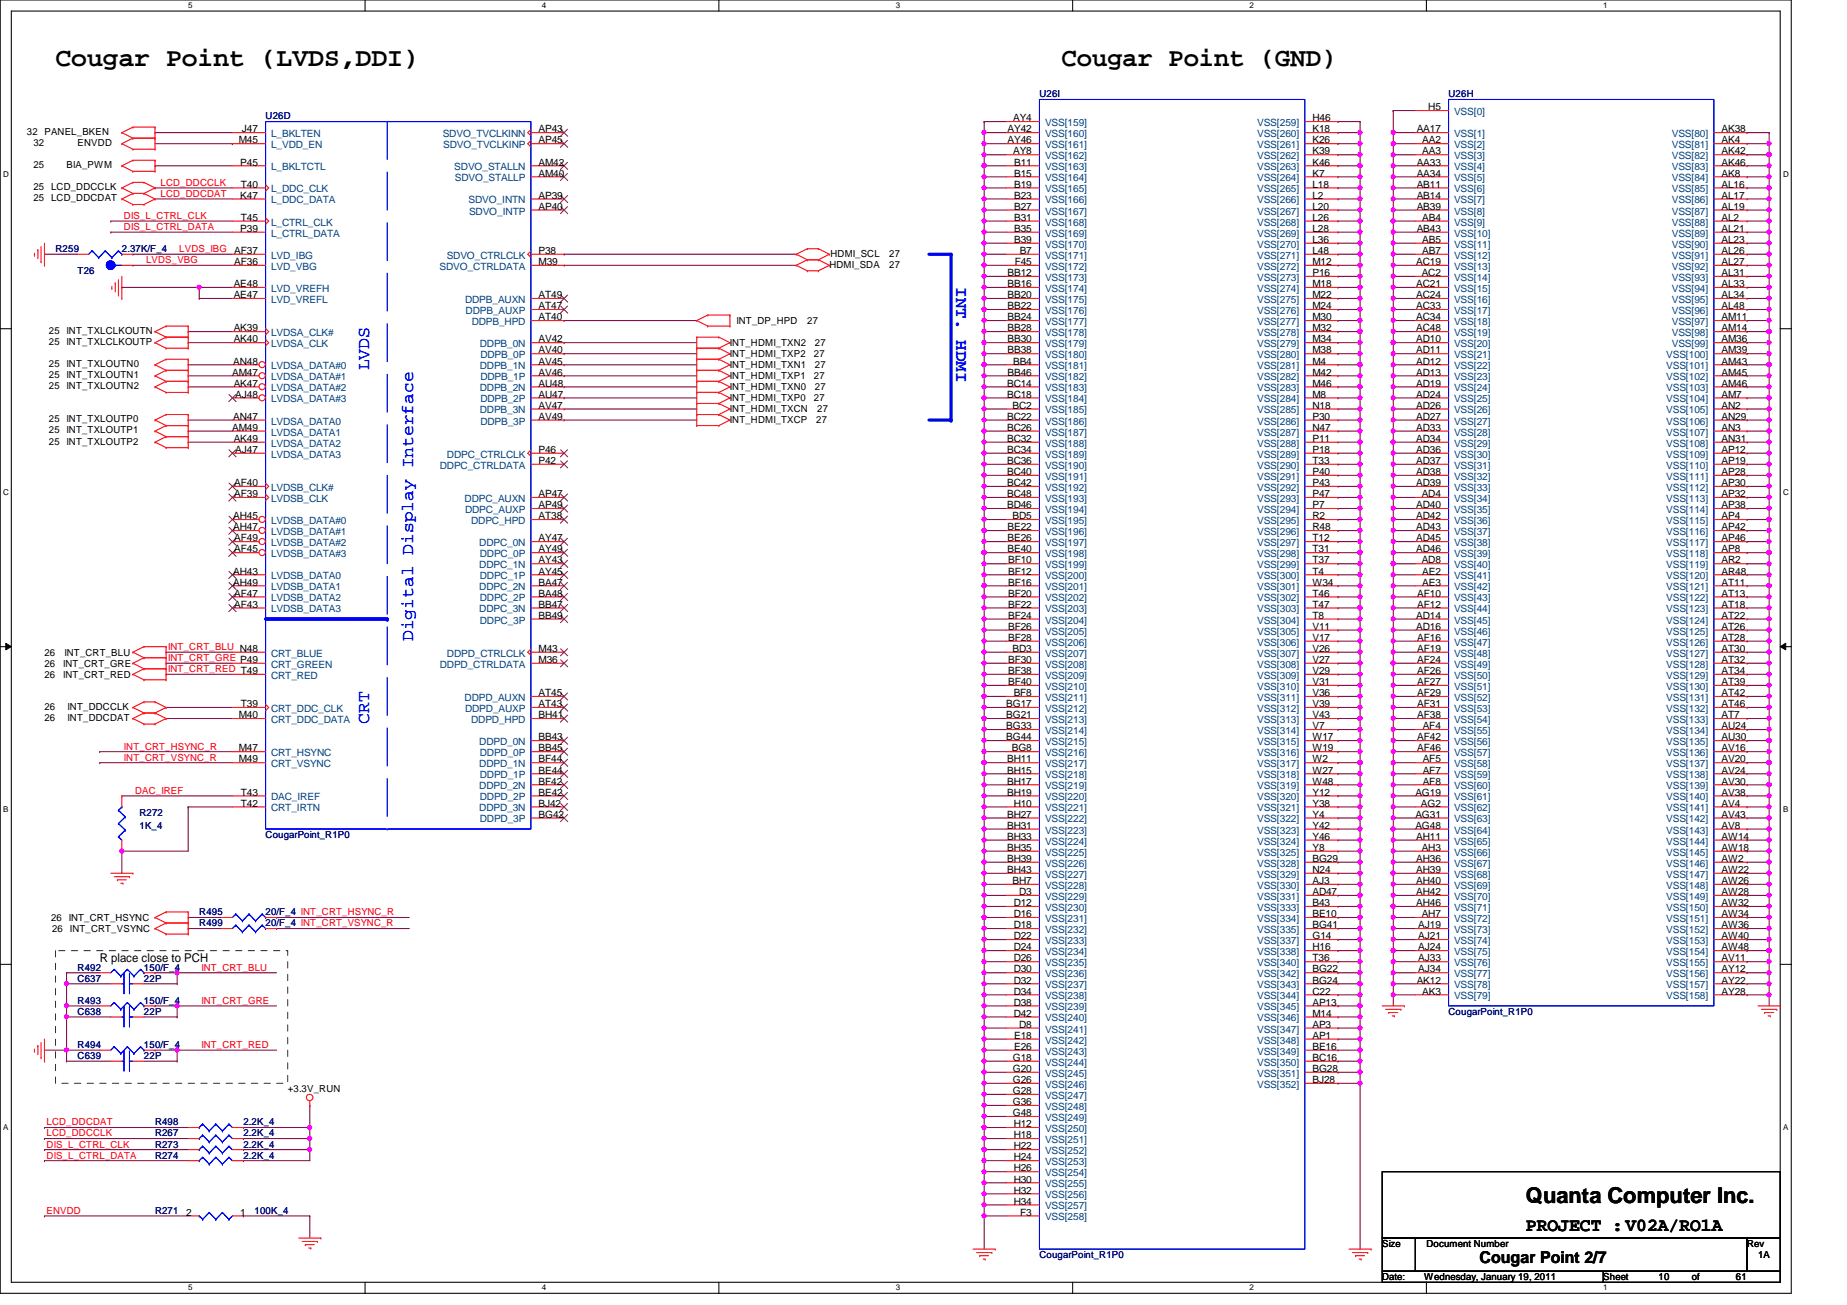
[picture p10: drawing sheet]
<svg xmlns="http://www.w3.org/2000/svg" width="297mm" height="210mm" viewBox="0 0 297 210" stroke-linecap="round" stroke-linejoin="round" font-family="sans-serif">
<defs><g id="words">
<g font-size="4.2">
<text x="8.9" y="10.7">Cougar Point (LVDS,DDI)</text>
<text x="170.7" y="10.7">Cougar Point (GND)</text>
</g>
<text font-size="3.5" x="245.4" y="193.5">Quanta Computer Inc.</text>
<text font-size="3" x="245.4" y="198.1">PROJECT :V02A/RO1A</text>
<g font-size="2.8" fill="#00f">
<text x="153.8" y="46.2" transform="rotate(90 153.8 46.2)">INT. HDMI</text>
<text x="59.3" y="59.6" transform="rotate(-90 59.3 59.6)">LVDS</text>
<text x="66.5" y="103.1" transform="rotate(-90 66.5 103.1)">Digital Display Interface</text>
<text x="59.3" y="116.5" transform="rotate(-90 59.3 116.5)">CRT</text>
</g>
<text font-size="2.6" x="238" y="203.2">Cougar Point 2/7</text>
<text font-size="1.9" x="16" y="154.7">R place close to PCH</text>
<g font-size="1.6" fill="#000080">
<text x="167.2" y="15.7">U26I</text>
<text x="233" y="15.7">U26H</text>
<text x="42.7" y="19.2">U26D</text>
<text x="8.9" y="40.6">R259</text>
<text x="19.6" y="40.6">2.37K/F_4</text>
<text x="12.5" y="44.1">T26</text>
<text x="22.4" y="131.2">R272</text>
<text x="22.4" y="133.3">1K_4</text>
<text x="42.7" y="134.8">CougarPoint_R1P0</text>
<text x="32" y="147.2">R495</text>
<text x="32" y="149">R499</text>
<text x="42.7" y="147.2">20/F_4 INT_CRT_HSYNC_R</text>
<text x="42.7" y="149">20/F_4 INT_CRT_VSYNC_R</text>
<text x="12.5" y="157.9">C637</text>
<text x="12.5" y="161.5">R493</text>
<text x="12.5" y="156.1">R492</text>
<text x="23.2" y="157.9">22P</text>
<text x="23.2" y="161.5">150/F_4</text>
<text x="23.2" y="156.1">150/F_4</text>
<text x="12.5" y="163.2">C638</text>
<text x="23.2" y="163.2">22P</text>
<text x="233" y="163.2">CougarPoint_R1P0</text>
<text x="12.5" y="170.3">C639</text>
<text x="12.5" y="168.6">R494</text>
<text x="23.2" y="170.3">22P</text>
<text x="23.2" y="168.6">150/F_4</text>
<text x="24.9" y="184.6">R273</text>
<text x="24.9" y="181">R498</text>
<text x="24.9" y="182.8">R267</text>
<text x="39.2" y="184.6">2.2K_4</text>
<text x="39.2" y="181">2.2K_4</text>
<text x="39.2" y="182.8">2.2K_4</text>
<text x="24.9" y="186.4">R274</text>
<text x="39.2" y="186.4">2.2K_4</text>
<text x="24.9" y="195.2">R271</text>
<text x="40.9" y="195.2">100K_4</text>
<text x="167.2" y="202.4">CougarPoint_R1P0</text>
</g>
<g font-size="1.6">
<text x="229.7" y="17.7">H5</text>
<text x="4.3" y="21.7">32 PANEL_BKEN</text>
<text x="5.4" y="23.5">32</text>
<text x="12.5" y="23.5">ENVDD</text>
<text x="38.4" y="23.1">M45</text>
<text x="38.9" y="21.3">J47</text>
<text x="86.6" y="23.1">AP45</text>
<text x="86.6" y="21.3">AP43</text>
<text x="162" y="21.3">AY42</text>
<text x="162" y="23.1">AY46</text>
<text x="162.9" y="19.5">AY4</text>
<text x="211.1" y="19.5">H46</text>
<text x="211.1" y="21.3">K18</text>
<text x="211.1" y="23.1">K26</text>
<text x="227.8" y="21.3">AA17</text>
<text x="228.7" y="23.1">AA2</text>
<text x="276.9" y="21.3">AK38</text>
<text x="276.9" y="23.1">AK4</text>
<text x="5.4" y="27.1">25</text>
<text x="10.7" y="27.1">BIA_PWM</text>
<text x="38.6" y="26.6">P45</text>
<text x="86.6" y="28.4">AM40</text>
<text x="86.6" y="26.6">AM42</text>
<text x="162.9" y="24.8">AY8</text>
<text x="163.1" y="26.6">B11</text>
<text x="163.1" y="28.4">B15</text>
<text x="211.1" y="28.4">K7</text>
<text x="211.1" y="24.8">K39</text>
<text x="211.1" y="26.6">K46</text>
<text x="227.8" y="28.4">AA34</text>
<text x="227.8" y="26.6">AA33</text>
<text x="228.7" y="24.8">AA3</text>
<text x="276.9" y="24.8">AK42</text>
<text x="276.9" y="26.6">AK46</text>
<text x="276.9" y="28.4">AK8</text>
<text x="5.4" y="30.6">25 LCD_DDCCLK</text>
<text x="5.4" y="32.4">25 LCD_DDCDAT</text>
<text x="38.6" y="32">K47</text>
<text x="38.7" y="35.5">T45</text>
<text x="38.7" y="30.2">T40</text>
<text x="86.6" y="33.7">AP40</text>
<text x="86.6" y="32">AP39</text>
<text x="163.1" y="30.2">B19</text>
<text x="163.1" y="32">B23</text>
<text x="163.1" y="33.7">B27</text>
<text x="163.1" y="35.5">B31</text>
<text x="211.1" y="30.2">L18</text>
<text x="211.1" y="32">L2</text>
<text x="211.1" y="33.7">L20</text>
<text x="211.1" y="35.5">L26</text>
<text x="227.8" y="30.2">AB11</text>
<text x="227.8" y="32">AB14</text>
<text x="227.8" y="33.7">AB39</text>
<text x="228.7" y="35.5">AB4</text>
<text x="276.9" y="30.2">AL16</text>
<text x="276.9" y="32">AL17</text>
<text x="276.9" y="33.7">AL19</text>
<text x="276.9" y="35.5">AL2</text>
<text x="37.7" y="40.9">AF37</text>
<text x="38.6" y="37.3">P39</text>
<text x="86.6" y="40.9">P38</text>
<text x="133.6" y="41.3">HDMI_SCL</text>
<text x="143" y="41.3">27</text>
<text x="163.1" y="37.3">B35</text>
<text x="163.1" y="39.1">B39</text>
<text x="164" y="40.9">B7</text>
<text x="211.1" y="37.3">L28</text>
<text x="211.1" y="39.1">L36</text>
<text x="211.1" y="40.9">L48</text>
<text x="227.8" y="37.3">AB43</text>
<text x="228.7" y="39.1">AB5</text>
<text x="228.7" y="40.9">AB7</text>
<text x="276.9" y="37.3">AL21</text>
<text x="276.9" y="39.1">AL23</text>
<text x="276.9" y="40.9">AL26</text>
<text x="37.6" y="46.2">AE48</text>
<text x="37.6" y="48">AE47</text>
<text x="37.7" y="42.6">AF36</text>
<text x="86.6" y="42.6">M39</text>
<text x="86.6" y="48">AT49</text>
<text x="133.4" y="43.1">HDMI_SDA</text>
<text x="143" y="43.1">27</text>
<text x="162" y="44.4">BB12</text>
<text x="162" y="46.2">BB16</text>
<text x="162" y="48">BB20</text>
<text x="163.2" y="42.6">F45</text>
<text x="211.1" y="42.6">M12</text>
<text x="211.1" y="44.4">P16</text>
<text x="211.1" y="46.2">M18</text>
<text x="211.1" y="48">M22</text>
<text x="227.8" y="42.6">AC19</text>
<text x="227.8" y="46.2">AC21</text>
<text x="227.8" y="48">AC24</text>
<text x="228.6" y="44.4">AC2</text>
<text x="276.9" y="42.6">AL27</text>
<text x="276.9" y="44.4">AL31</text>
<text x="276.9" y="48">AL34</text>
<text x="276.9" y="46.2">AL33</text>
<text x="7.9" y="53.7">25 INT_TXLCLKOUTN</text>
<text x="37.6" y="53.3">AK39</text>
<text x="86.6" y="49.7">AT47</text>
<text x="86.6" y="51.5">AT40</text>
<text x="118.4" y="52.1">INT_DP_HPD</text>
<text x="129.8" y="52.1">27</text>
<text x="162" y="49.7">BB22</text>
<text x="162" y="51.5">BB24</text>
<text x="162" y="53.3">BB28</text>
<text x="211.1" y="49.7">M24</text>
<text x="211.1" y="51.5">M30</text>
<text x="211.1" y="53.3">M32</text>
<text x="227.8" y="49.7">AC33</text>
<text x="227.8" y="51.5">AC34</text>
<text x="227.8" y="53.3">AC48</text>
<text x="276.9" y="49.7">AL48</text>
<text x="276.9" y="51.5">AM11</text>
<text x="276.9" y="53.3">AM14</text>
<text x="7.9" y="55.5">25 INT_TXLCLKOUTP</text>
<text x="7.9" y="59.1">25 INT_TXLOUTN0</text>
<text x="37.5" y="58.6">AN48</text>
<text x="37.6" y="55.1">AK40</text>
<text x="86.6" y="55.1">AV42</text>
<text x="86.6" y="58.6">AV45</text>
<text x="86.6" y="56.9">AV40</text>
<text x="117.4" y="59.2">INT_HDMI_TXN1</text>
<text x="117.4" y="55.7">INT_HDMI_TXN2</text>
<text x="117.4" y="57.4">INT_HDMI_TXP2</text>
<text x="130.9" y="57.4">27</text>
<text x="131.1" y="59.2">27</text>
<text x="131.1" y="55.7">27</text>
<text x="162" y="55.1">BB30</text>
<text x="162" y="56.9">BB38</text>
<text x="162.9" y="58.6">BB4</text>
<text x="211.1" y="55.1">M34</text>
<text x="211.1" y="56.9">M38</text>
<text x="211.1" y="58.6">M4</text>
<text x="227.8" y="55.1">AD10</text>
<text x="227.8" y="56.9">AD11</text>
<text x="227.8" y="58.6">AD12</text>
<text x="276.9" y="55.1">AM36</text>
<text x="276.9" y="56.9">AM39</text>
<text x="276.9" y="58.6">AM43</text>
<text x="7.9" y="62.6">25 INT_TXLOUTN2</text>
<text x="7.9" y="60.8">25 INT_TXLOUTN1</text>
<text x="37.3" y="60.4">AM47</text>
<text x="37.6" y="62.2">AK47</text>
<text x="37.8" y="64">AJ48</text>
<text x="86.6" y="62.2">AU48</text>
<text x="86.6" y="65.7">AV47</text>
<text x="86.6" y="60.4">AV46</text>
<text x="86.6" y="64">AU47</text>
<text x="117.4" y="62.8">INT_HDMI_TXN0</text>
<text x="117.4" y="64.6">INT_HDMI_TXP0</text>
<text x="117.4" y="61">INT_HDMI_TXP1</text>
<text x="130.9" y="64.6">27</text>
<text x="130.9" y="61">27</text>
<text x="131.1" y="62.8">27</text>
<text x="162" y="62.2">BC14</text>
<text x="162" y="64">BC18</text>
<text x="162" y="60.4">BB46</text>
<text x="162.9" y="65.7">BC2</text>
<text x="211.1" y="60.4">M42</text>
<text x="211.1" y="62.2">M46</text>
<text x="211.1" y="64">M8</text>
<text x="211.1" y="65.7">N18</text>
<text x="227.8" y="60.4">AD13</text>
<text x="227.8" y="62.2">AD19</text>
<text x="227.8" y="64">AD24</text>
<text x="227.8" y="65.7">AD26</text>
<text x="276.9" y="60.4">AM45</text>
<text x="276.9" y="62.2">AM46</text>
<text x="276.9" y="64">AM7</text>
<text x="276.9" y="65.7">AN2</text>
<text x="7.9" y="71.5">25 INT_TXLOUTP2</text>
<text x="7.9" y="67.9">25 INT_TXLOUTP0</text>
<text x="7.9" y="69.7">25 INT_TXLOUTP1</text>
<text x="37.3" y="69.3">AM49</text>
<text x="37.5" y="67.5">AN47</text>
<text x="37.6" y="71.1">AK49</text>
<text x="86.6" y="67.5">AV49</text>
<text x="117.4" y="66.3">INT_HDMI_TXCN</text>
<text x="117.4" y="68.1">INT_HDMI_TXCP</text>
<text x="131.3" y="68.1">27</text>
<text x="131.4" y="66.3">27</text>
<text x="162" y="67.5">BC22</text>
<text x="162" y="69.3">BC26</text>
<text x="162" y="71.1">BC32</text>
<text x="211.1" y="67.5">P30</text>
<text x="211.1" y="71.1">P11</text>
<text x="211.1" y="69.3">N47</text>
<text x="227.8" y="67.5">AD27</text>
<text x="227.8" y="69.3">AD33</text>
<text x="227.8" y="71.1">AD34</text>
<text x="276.9" y="67.5">AN29</text>
<text x="276.9" y="69.3">AN3</text>
<text x="276.9" y="71.1">AN31</text>
<text x="37.8" y="72.9">AJ47</text>
<text x="86.6" y="72.9">P46</text>
<text x="86.6" y="74.6">P42</text>
<text x="162" y="72.9">BC34</text>
<text x="162" y="74.6">BC36</text>
<text x="162" y="76.4">BC40</text>
<text x="211.1" y="72.9">P18</text>
<text x="211.1" y="74.6">T33</text>
<text x="211.1" y="76.4">P40</text>
<text x="227.8" y="72.9">AD36</text>
<text x="227.8" y="74.6">AD37</text>
<text x="227.8" y="76.4">AD38</text>
<text x="276.9" y="72.9">AP12</text>
<text x="276.9" y="74.6">AP19</text>
<text x="276.9" y="76.4">AP28</text>
<text x="37.5" y="83.5">AH45</text>
<text x="37.7" y="78.2">AF40</text>
<text x="37.7" y="80">AF39</text>
<text x="86.6" y="80">AP47</text>
<text x="86.6" y="81.7">AP49</text>
<text x="86.6" y="83.5">AT38</text>
<text x="162" y="78.2">BC42</text>
<text x="162" y="80">BC48</text>
<text x="162" y="81.7">BD46</text>
<text x="162.9" y="83.5">BD5</text>
<text x="211.1" y="78.2">P43</text>
<text x="211.1" y="80">P47</text>
<text x="211.1" y="81.7">P7</text>
<text x="211.1" y="83.5">R2</text>
<text x="227.8" y="78.2">AD39</text>
<text x="227.8" y="81.7">AD40</text>
<text x="227.8" y="83.5">AD42</text>
<text x="228.6" y="80">AD4</text>
<text x="276.9" y="78.2">AP30</text>
<text x="276.9" y="80">AP32</text>
<text x="276.9" y="81.7">AP38</text>
<text x="276.9" y="83.5">AP4</text>
<text x="37.5" y="85.3">AH47</text>
<text x="37.7" y="87.1">AF49</text>
<text x="37.7" y="88.9">AF45</text>
<text x="86.6" y="87.1">AY47</text>
<text x="86.6" y="88.9">AY49</text>
<text x="162" y="85.3">BE22</text>
<text x="162" y="87.1">BE26</text>
<text x="162" y="88.9">BE40</text>
<text x="211.1" y="85.3">R48</text>
<text x="211.1" y="87.1">T12</text>
<text x="211.1" y="88.9">T31</text>
<text x="227.8" y="85.3">AD43</text>
<text x="227.8" y="87.1">AD45</text>
<text x="227.8" y="88.9">AD46</text>
<text x="276.9" y="85.3">AP42</text>
<text x="276.9" y="87.1">AP46</text>
<text x="276.9" y="88.9">AP8</text>
<text x="37.5" y="92.4">AH43</text>
<text x="37.5" y="94.2">AH49</text>
<text x="37.7" y="96">AF47</text>
<text x="86.6" y="90.6">AY43</text>
<text x="86.6" y="94.2">BA47</text>
<text x="86.6" y="92.4">AY45</text>
<text x="86.6" y="96">BA48</text>
<text x="162.1" y="90.6">BF10</text>
<text x="162.1" y="92.4">BF12</text>
<text x="162.1" y="94.2">BF16</text>
<text x="162.1" y="96">BF20</text>
<text x="211.1" y="90.6">T37</text>
<text x="211.1" y="92.4">T4</text>
<text x="211.1" y="94.2">W34</text>
<text x="211.1" y="96">T46</text>
<text x="227.9" y="96">AF10</text>
<text x="228.6" y="90.6">AD8</text>
<text x="228.7" y="94.2">AE3</text>
<text x="228.7" y="92.4">AE2</text>
<text x="276.9" y="90.6">AR2</text>
<text x="276.9" y="92.4">AR48</text>
<text x="276.9" y="94.2">AT11</text>
<text x="276.9" y="96">AT13</text>
<text x="37.7" y="97.7">AF43</text>
<text x="86.6" y="97.7">BB47</text>
<text x="86.6" y="99.5">BB49</text>
<text x="162.1" y="97.7">BF22</text>
<text x="162.1" y="99.5">BF24</text>
<text x="162.1" y="101.3">BF26</text>
<text x="211.1" y="97.7">T47</text>
<text x="211.1" y="99.5">T8</text>
<text x="211.1" y="101.3">V11</text>
<text x="227.8" y="101.3">AD16</text>
<text x="227.8" y="99.5">AD14</text>
<text x="227.9" y="97.7">AF12</text>
<text x="276.9" y="97.7">AT18</text>
<text x="276.9" y="99.5">AT22</text>
<text x="276.9" y="101.3">AT26</text>
<text x="7.2" y="107.2">26</text>
<text x="7.2" y="105.5">26</text>
<text x="10.2" y="107.2">INT_CRT_GRE</text>
<text x="10.4" y="105.5">INT_CRT_BLU</text>
<text x="86.6" y="104.9">M43</text>
<text x="86.6" y="106.6">M36</text>
<text x="162.1" y="103.1">BF28</text>
<text x="162.1" y="106.6">BF30</text>
<text x="162.9" y="104.9">BD3</text>
<text x="211.1" y="103.1">V17</text>
<text x="211.1" y="104.9">V26</text>
<text x="211.1" y="106.6">V27</text>
<text x="227.9" y="103.1">AF16</text>
<text x="227.9" y="104.9">AF19</text>
<text x="227.9" y="106.6">AF24</text>
<text x="276.9" y="103.1">AT28</text>
<text x="276.9" y="104.9">AT30</text>
<text x="276.9" y="106.6">AT32</text>
<text x="7.2" y="109">26</text>
<text x="10.2" y="109">INT_CRT_RED</text>
<text x="38.7" y="113.7">T39</text>
<text x="86.6" y="112">AT45</text>
<text x="86.6" y="113.7">AT43</text>
<text x="161.8" y="113.7">BG17</text>
<text x="162.1" y="108.4">BF38</text>
<text x="162.1" y="110.2">BF40</text>
<text x="163" y="112">BF8</text>
<text x="211.1" y="108.4">V29</text>
<text x="211.1" y="110.2">V31</text>
<text x="211.1" y="112">V36</text>
<text x="211.1" y="113.7">V39</text>
<text x="227.9" y="108.4">AF26</text>
<text x="227.9" y="110.2">AF27</text>
<text x="227.9" y="112">AF29</text>
<text x="227.9" y="113.7">AF31</text>
<text x="276.9" y="112">AT42</text>
<text x="276.9" y="113.7">AT46</text>
<text x="276.9" y="108.4">AT34</text>
<text x="276.9" y="110.2">AT39</text>
<text x="7.2" y="116">26</text>
<text x="7.2" y="114.2">26</text>
<text x="10.9" y="116">INT_DDCDAT</text>
<text x="10.9" y="114.2">INT_DDCCLK</text>
<text x="38.4" y="115.5">M40</text>
<text x="86.6" y="119.1">BB43</text>
<text x="86.6" y="115.5">BH41</text>
<text x="161.8" y="115.5">BG21</text>
<text x="161.8" y="117.3">BG33</text>
<text x="161.8" y="119.1">BG44</text>
<text x="211.1" y="115.5">V43</text>
<text x="211.1" y="117.3">V7</text>
<text x="211.1" y="119.1">W17</text>
<text x="227.9" y="115.5">AF38</text>
<text x="227.9" y="119.1">AF42</text>
<text x="228.8" y="117.3">AF4</text>
<text x="276.9" y="115.5">AT7</text>
<text x="276.9" y="117.3">AU24</text>
<text x="276.9" y="119.1">AU30</text>
<text x="38.4" y="120.9">M47</text>
<text x="38.4" y="122.6">M49</text>
<text x="86.6" y="122.6">BF44</text>
<text x="86.6" y="120.9">BB45</text>
<text x="86.6" y="124.4">BE44</text>
<text x="162" y="122.6">BH11</text>
<text x="162" y="124.4">BH15</text>
<text x="162.7" y="120.9">BG8</text>
<text x="211.1" y="120.9">W19</text>
<text x="211.1" y="122.6">W2</text>
<text x="211.1" y="124.4">W27</text>
<text x="227.9" y="120.9">AF46</text>
<text x="228.8" y="124.4">AF7</text>
<text x="228.8" y="122.6">AF5</text>
<text x="276.9" y="120.9">AV16</text>
<text x="276.9" y="122.6">AV20</text>
<text x="276.9" y="124.4">AV24</text>
<text x="38.7" y="129.8">T42</text>
<text x="38.7" y="128">T43</text>
<text x="86.6" y="126.2">BF42</text>
<text x="86.6" y="129.8">BJ42</text>
<text x="86.6" y="128">BE42</text>
<text x="86.6" y="131.5">BG42</text>
<text x="162" y="126.2">BH17</text>
<text x="162" y="128">BH19</text>
<text x="162" y="131.5">BH27</text>
<text x="163" y="129.8">H10</text>
<text x="211.1" y="126.2">W48</text>
<text x="211.1" y="128">Y12</text>
<text x="211.1" y="129.8">Y38</text>
<text x="211.1" y="131.5">Y4</text>
<text x="227.6" y="128">AG19</text>
<text x="227.6" y="131.5">AG31</text>
<text x="228.5" y="129.8">AG2</text>
<text x="228.8" y="126.2">AF8</text>
<text x="276.9" y="126.2">AV30</text>
<text x="276.9" y="128">AV38</text>
<text x="276.9" y="129.8">AV4</text>
<text x="276.9" y="131.5">AV43</text>
<text x="162" y="133.3">BH31</text>
<text x="162" y="135.1">BH33</text>
<text x="162" y="136.9">BH35</text>
<text x="211.1" y="133.3">Y42</text>
<text x="211.1" y="135.1">Y46</text>
<text x="211.1" y="136.9">Y8</text>
<text x="227.6" y="133.3">AG48</text>
<text x="227.8" y="135.1">AH11</text>
<text x="228.6" y="136.9">AH3</text>
<text x="276.9" y="133.3">AV8</text>
<text x="276.9" y="135.1">AW14</text>
<text x="276.9" y="136.9">AW18</text>
<text x="162" y="138.6">BH39</text>
<text x="162" y="140.4">BH43</text>
<text x="162.9" y="142.2">BH7</text>
<text x="163.9" y="144">D3</text>
<text x="211.1" y="138.6">BG29</text>
<text x="211.1" y="140.4">N24</text>
<text x="211.1" y="142.2">AJ3</text>
<text x="211.1" y="144">AD47</text>
<text x="227.8" y="138.6">AH36</text>
<text x="227.8" y="140.4">AH39</text>
<text x="227.8" y="142.2">AH40</text>
<text x="227.8" y="144">AH42</text>
<text x="276.9" y="138.6">AW2</text>
<text x="276.9" y="140.4">AW22</text>
<text x="276.9" y="142.2">AW26</text>
<text x="276.9" y="144">AW28</text>
<text x="8.2" y="148.1">26 INT_CRT_HSYNC</text>
<text x="8.4" y="149.9">26</text>
<text x="11.3" y="149.9">INT_CRT_VSYNC</text>
<text x="163" y="145.8">D12</text>
<text x="163" y="147.5">D16</text>
<text x="163" y="149.3">D18</text>
<text x="211.1" y="145.8">B43</text>
<text x="211.1" y="147.5">BE10</text>
<text x="211.1" y="149.3">BG41</text>
<text x="227.8" y="145.8">AH46</text>
<text x="228.1" y="149.3">AJ19</text>
<text x="228.6" y="147.5">AH7</text>
<text x="276.9" y="145.8">AW32</text>
<text x="276.9" y="147.5">AW34</text>
<text x="276.9" y="149.3">AW36</text>
<text x="163" y="151.1">D22</text>
<text x="163" y="152.9">D24</text>
<text x="163" y="154.6">D26</text>
<text x="211.1" y="151.1">G14</text>
<text x="211.1" y="152.9">H16</text>
<text x="211.1" y="154.6">T36</text>
<text x="228.1" y="154.6">AJ33</text>
<text x="228.1" y="151.1">AJ21</text>
<text x="228.1" y="152.9">AJ24</text>
<text x="276.9" y="151.1">AW40</text>
<text x="276.9" y="152.9">AW48</text>
<text x="276.9" y="154.6">AV11</text>
<text x="163" y="156.4">D30</text>
<text x="163" y="158.2">D32</text>
<text x="163" y="160">D34</text>
<text x="163" y="161.8">D38</text>
<text x="211.1" y="156.4">BG22</text>
<text x="211.1" y="158.2">BG24</text>
<text x="211.1" y="160">C22</text>
<text x="211.1" y="161.8">AP13</text>
<text x="227.8" y="158.2">AK12</text>
<text x="228.1" y="156.4">AJ34</text>
<text x="228.7" y="160">AK3</text>
<text x="276.9" y="156.4">AY12</text>
<text x="276.9" y="158.2">AY22</text>
<text x="276.9" y="160">AY28</text>
<text x="163" y="163.5">D42</text>
<text x="163.1" y="167.1">E18</text>
<text x="163.9" y="165.3">D8</text>
<text x="211.1" y="163.5">M14</text>
<text x="211.1" y="165.3">AP3</text>
<text x="211.1" y="167.1">AP1</text>
<text x="162.9" y="170.6">G18</text>
<text x="162.9" y="172.4">G20</text>
<text x="163.1" y="168.9">E26</text>
<text x="211.1" y="168.9">BE16</text>
<text x="211.1" y="170.6">BC16</text>
<text x="211.1" y="172.4">BG28</text>
<text x="46.3" y="175.7">+3.3V_RUN</text>
<text x="162.9" y="174.2">G26</text>
<text x="162.9" y="176">G28</text>
<text x="162.9" y="177.8">G36</text>
<text x="162.9" y="179.5">G48</text>
<text x="211.1" y="174.2">BJ28</text>
<text x="163" y="181.3">H12</text>
<text x="163" y="183.1">H18</text>
<text x="163" y="184.9">H22</text>
<text x="163" y="186.6">H24</text>
<text x="163" y="188.4">H26</text>
<text x="163" y="190.2">H30</text>
<text x="163" y="192">H32</text>
<text x="29.9" y="195.5">2</text>
<text x="38.6" y="195.5">1</text>
<text x="163" y="193.8">H34</text>
<text x="164.1" y="195.5">F3</text>
<text x="222.3" y="200.6">Size</text>
<text x="229.4" y="200.6">Document Number</text>
<text x="281" y="200.6">Rev</text>
<text x="282.7" y="202.4">1A</text>
<text x="222.3" y="205.9">Date:</text>
<text x="229.1" y="205.9">Wednesday, January 19, 2011</text>
<text x="257.8" y="205.9">Sheet</text>
<text x="266.7" y="205.9">10</text>
<text x="272.1" y="205.9">of</text>
<text x="279.2" y="205.9">61</text>
</g>
<g font-size="1.6" fill="#004080">
<text x="43.6" y="22.1">L_BKLTEN</text>
<text x="43.6" y="23.8">L_VDD_EN</text>
<text x="71.2" y="22.1">SDVO_TVCLKINN</text>
<text x="71.3" y="23.8">SDVO_TVCLKINP</text>
<text x="168.1" y="20.3">VSS[159]</text>
<text x="168.1" y="22.1">VSS[160]</text>
<text x="168.1" y="23.8">VSS[161]</text>
<text x="202.2" y="20.3">VSS[259]</text>
<text x="202.2" y="22.1">VSS[260]</text>
<text x="202.2" y="23.8">VSS[261]</text>
<text x="233.8" y="22.1">VSS[1]</text>
<text x="233.8" y="23.8">VSS[2]</text>
<text x="233.8" y="18.5">VSS[0]</text>
<text x="268.9" y="22.1">VSS[80]</text>
<text x="268.9" y="23.8">VSS[81]</text>
<text x="43.6" y="27.4">L_BKLTCTL</text>
<text x="73.1" y="27.4">SDVO_STALLN</text>
<text x="73.1" y="29.2">SDVO_STALLP</text>
<text x="168.1" y="25.6">VSS[162]</text>
<text x="168.1" y="27.4">VSS[163]</text>
<text x="168.1" y="29.2">VSS[164]</text>
<text x="202.2" y="29.2">VSS[264]</text>
<text x="202.2" y="25.6">VSS[262]</text>
<text x="202.2" y="27.4">VSS[263]</text>
<text x="233.8" y="25.6">VSS[3]</text>
<text x="233.8" y="29.2">VSS[5]</text>
<text x="233.8" y="27.4">VSS[4]</text>
<text x="268.9" y="25.6">VSS[82]</text>
<text x="268.9" y="27.4">VSS[83]</text>
<text x="268.9" y="29.2">VSS[84]</text>
<text x="43.6" y="30.9">L_DDC_CLK</text>
<text x="43.6" y="32.7">L_DDC_DATA</text>
<text x="75.4" y="32.7">SDVO_INTN</text>
<text x="75.4" y="34.5">SDVO_INTP</text>
<text x="168.1" y="30.9">VSS[165]</text>
<text x="168.1" y="32.7">VSS[166]</text>
<text x="168.1" y="34.5">VSS[167]</text>
<text x="202.2" y="30.9">VSS[265]</text>
<text x="202.2" y="32.7">VSS[266]</text>
<text x="202.2" y="34.5">VSS[267]</text>
<text x="233.8" y="30.9">VSS[6]</text>
<text x="233.8" y="32.7">VSS[7]</text>
<text x="233.8" y="34.5">VSS[8]</text>
<text x="268.9" y="30.9">VSS[85]</text>
<text x="268.9" y="32.7">VSS[86]</text>
<text x="268.9" y="34.5">VSS[87]</text>
<text x="43.6" y="36.3">L_CTRL_CLK</text>
<text x="43.6" y="38.1">L_CTRL_DATA</text>
<text x="43.6" y="41.6">LVD_IBG</text>
<text x="71.8" y="41.6">SDVO_CTRLCLK</text>
<text x="168.1" y="36.3">VSS[168]</text>
<text x="168.1" y="38.1">VSS[169]</text>
<text x="168.1" y="39.8">VSS[170]</text>
<text x="168.1" y="41.6">VSS[171]</text>
<text x="202.2" y="36.3">VSS[268]</text>
<text x="202.2" y="38.1">VSS[269]</text>
<text x="202.2" y="39.8">VSS[270]</text>
<text x="202.2" y="41.6">VSS[271]</text>
<text x="233.8" y="36.3">VSS[9]</text>
<text x="233.8" y="38.1">VSS[10]</text>
<text x="233.8" y="39.8">VSS[11]</text>
<text x="233.8" y="41.6">VSS[12]</text>
<text x="268.9" y="36.3">VSS[88]</text>
<text x="268.9" y="38.1">VSS[89]</text>
<text x="268.9" y="39.8">VSS[90]</text>
<text x="268.9" y="41.6">VSS[91]</text>
<text x="43.6" y="46.9">LVD_VREFH</text>
<text x="43.6" y="43.4">LVD_VBG</text>
<text x="70.7" y="43.4">SDVO_CTRLDATA</text>
<text x="168.1" y="45.2">VSS[173]</text>
<text x="168.1" y="46.9">VSS[174]</text>
<text x="168.1" y="43.4">VSS[172]</text>
<text x="202.2" y="43.4">VSS[272]</text>
<text x="202.2" y="45.2">VSS[273]</text>
<text x="202.2" y="46.9">VSS[274]</text>
<text x="233.8" y="43.4">VSS[13]</text>
<text x="233.8" y="45.2">VSS[14]</text>
<text x="233.8" y="46.9">VSS[15]</text>
<text x="268.9" y="43.4">VSS[92]</text>
<text x="268.9" y="45.2">VSS[93]</text>
<text x="268.9" y="46.9">VSS[94]</text>
<text x="43.6" y="48.7">LVD_VREFL</text>
<text x="74.8" y="48.7">DDPB_AUXN</text>
<text x="74.9" y="50.5">DDPB_AUXP</text>
<text x="75.9" y="52.3">DDPB_HPD</text>
<text x="168.1" y="48.7">VSS[175]</text>
<text x="168.1" y="50.5">VSS[176]</text>
<text x="168.1" y="52.3">VSS[177]</text>
<text x="202.2" y="48.7">VSS[275]</text>
<text x="202.2" y="50.5">VSS[276]</text>
<text x="202.2" y="52.3">VSS[277]</text>
<text x="233.8" y="48.7">VSS[16]</text>
<text x="233.8" y="50.5">VSS[17]</text>
<text x="233.8" y="52.3">VSS[18]</text>
<text x="268.9" y="50.5">VSS[96]</text>
<text x="268.9" y="52.3">VSS[97]</text>
<text x="268.9" y="48.7">VSS[95]</text>
<text x="43.6" y="54.1">LVDSA_CLK#</text>
<text x="43.6" y="55.8">LVDSA_CLK</text>
<text x="43.6" y="59.4">LVDSA_DATA#0</text>
<text x="77.2" y="55.8">DDPB_0N</text>
<text x="77.2" y="59.4">DDPB_1N</text>
<text x="77.3" y="57.6">DDPB_0P</text>
<text x="168.1" y="54.1">VSS[178]</text>
<text x="168.1" y="55.8">VSS[179]</text>
<text x="168.1" y="57.6">VSS[180]</text>
<text x="168.1" y="59.4">VSS[181]</text>
<text x="202.2" y="54.1">VSS[278]</text>
<text x="202.2" y="55.8">VSS[279]</text>
<text x="202.2" y="57.6">VSS[280]</text>
<text x="202.2" y="59.4">VSS[281]</text>
<text x="233.8" y="54.1">VSS[19]</text>
<text x="233.8" y="55.8">VSS[20]</text>
<text x="233.8" y="57.6">VSS[21]</text>
<text x="233.8" y="59.4">VSS[22]</text>
<text x="268" y="57.6">VSS[100]</text>
<text x="268" y="59.4">VSS[101]</text>
<text x="268.9" y="54.1">VSS[98]</text>
<text x="268.9" y="55.8">VSS[99]</text>
<text x="43.6" y="61.2">LVDSA_DATA#1</text>
<text x="43.6" y="62.9">LVDSA_DATA#2</text>
<text x="43.6" y="64.7">LVDSA_DATA#3</text>
<text x="77.2" y="62.9">DDPB_2N</text>
<text x="77.3" y="61.2">DDPB_1P</text>
<text x="77.3" y="64.7">DDPB_2P</text>
<text x="168.1" y="61.2">VSS[182]</text>
<text x="168.1" y="62.9">VSS[183]</text>
<text x="168.1" y="64.7">VSS[184]</text>
<text x="202.2" y="61.2">VSS[282]</text>
<text x="202.2" y="62.9">VSS[283]</text>
<text x="202.2" y="64.7">VSS[284]</text>
<text x="233.8" y="61.2">VSS[23]</text>
<text x="233.8" y="62.9">VSS[24]</text>
<text x="233.8" y="64.7">VSS[25]</text>
<text x="268" y="61.2">VSS[102]</text>
<text x="268" y="62.9">VSS[103]</text>
<text x="268" y="64.7">VSS[104]</text>
<text x="43.6" y="68.3">LVDSA_DATA0</text>
<text x="43.6" y="70.1">LVDSA_DATA1</text>
<text x="43.6" y="71.8">LVDSA_DATA2</text>
<text x="77.2" y="66.5">DDPB_3N</text>
<text x="77.3" y="68.3">DDPB_3P</text>
<text x="168.1" y="66.5">VSS[185]</text>
<text x="168.1" y="68.3">VSS[186]</text>
<text x="168.1" y="70.1">VSS[187]</text>
<text x="168.1" y="71.8">VSS[188]</text>
<text x="202.2" y="66.5">VSS[285]</text>
<text x="202.2" y="68.3">VSS[286]</text>
<text x="202.2" y="71.8">VSS[288]</text>
<text x="202.2" y="70.1">VSS[287]</text>
<text x="233.8" y="66.5">VSS[26]</text>
<text x="233.8" y="68.3">VSS[27]</text>
<text x="233.8" y="70.1">VSS[28]</text>
<text x="233.8" y="71.8">VSS[29]</text>
<text x="268" y="66.5">VSS[105]</text>
<text x="268" y="68.3">VSS[106]</text>
<text x="268" y="70.1">VSS[107]</text>
<text x="268" y="71.8">VSS[108]</text>
<text x="43.6" y="73.6">LVDSA_DATA3</text>
<text x="70.7" y="75.4">DDPC_CTRLDATA</text>
<text x="71.9" y="73.6">DDPC_CTRLCLK</text>
<text x="168.1" y="73.6">VSS[189]</text>
<text x="168.1" y="75.4">VSS[190]</text>
<text x="168.1" y="77.2">VSS[191]</text>
<text x="202.2" y="73.6">VSS[289]</text>
<text x="202.2" y="75.4">VSS[290]</text>
<text x="202.2" y="77.2">VSS[291]</text>
<text x="233.8" y="73.6">VSS[30]</text>
<text x="233.8" y="75.4">VSS[31]</text>
<text x="233.8" y="77.2">VSS[32]</text>
<text x="268" y="73.6">VSS[109]</text>
<text x="268" y="75.4">VSS[110]</text>
<text x="268" y="77.2">VSS[111]</text>
<text x="43.6" y="79">LVDSB_CLK#</text>
<text x="43.6" y="80.7">LVDSB_CLK</text>
<text x="74.7" y="80.7">DDPC_AUXN</text>
<text x="74.8" y="82.5">DDPC_AUXP</text>
<text x="168.1" y="79">VSS[192]</text>
<text x="168.1" y="80.7">VSS[193]</text>
<text x="168.1" y="82.5">VSS[194]</text>
<text x="202.2" y="79">VSS[292]</text>
<text x="202.2" y="80.7">VSS[293]</text>
<text x="202.2" y="82.5">VSS[294]</text>
<text x="233.8" y="79">VSS[33]</text>
<text x="233.8" y="80.7">VSS[34]</text>
<text x="233.8" y="82.5">VSS[35]</text>
<text x="268" y="79">VSS[112]</text>
<text x="268" y="80.7">VSS[113]</text>
<text x="268" y="82.5">VSS[114]</text>
<text x="43.6" y="84.3">LVDSB_DATA#0</text>
<text x="43.6" y="86.1">LVDSB_DATA#1</text>
<text x="43.6" y="87.8">LVDSB_DATA#2</text>
<text x="43.6" y="89.6">LVDSB_DATA#3</text>
<text x="75.8" y="84.3">DDPC_HPD</text>
<text x="77.1" y="87.8">DDPC_0N</text>
<text x="77.2" y="89.6">DDPC_0P</text>
<text x="168.1" y="84.3">VSS[195]</text>
<text x="168.1" y="86.1">VSS[196]</text>
<text x="168.1" y="87.8">VSS[197]</text>
<text x="168.1" y="89.6">VSS[198]</text>
<text x="202.2" y="84.3">VSS[295]</text>
<text x="202.2" y="86.1">VSS[296]</text>
<text x="202.2" y="87.8">VSS[297]</text>
<text x="202.2" y="89.6">VSS[298]</text>
<text x="233.8" y="84.3">VSS[36]</text>
<text x="233.8" y="86.1">VSS[37]</text>
<text x="233.8" y="87.8">VSS[38]</text>
<text x="233.8" y="89.6">VSS[39]</text>
<text x="268" y="86.1">VSS[116]</text>
<text x="268" y="87.8">VSS[117]</text>
<text x="268" y="89.6">VSS[118]</text>
<text x="268" y="84.3">VSS[115]</text>
<text x="43.6" y="93.2">LVDSB_DATA0</text>
<text x="43.6" y="95">LVDSB_DATA1</text>
<text x="77.1" y="91.4">DDPC_1N</text>
<text x="77.1" y="95">DDPC_2N</text>
<text x="77.2" y="93.2">DDPC_1P</text>
<text x="168.1" y="91.4">VSS[199]</text>
<text x="168.1" y="93.2">VSS[200]</text>
<text x="168.1" y="95">VSS[201]</text>
<text x="202.2" y="91.4">VSS[299]</text>
<text x="202.2" y="93.2">VSS[300]</text>
<text x="202.2" y="95">VSS[301]</text>
<text x="233.8" y="91.4">VSS[40]</text>
<text x="233.8" y="95">VSS[42]</text>
<text x="233.8" y="93.2">VSS[41]</text>
<text x="268" y="91.4">VSS[119]</text>
<text x="268" y="93.2">VSS[120]</text>
<text x="268" y="95">VSS[121]</text>
<text x="43.6" y="96.7">LVDSB_DATA2</text>
<text x="43.6" y="98.5">LVDSB_DATA3</text>
<text x="77.1" y="98.5">DDPC_3N</text>
<text x="77.2" y="96.7">DDPC_2P</text>
<text x="77.2" y="100.3">DDPC_3P</text>
<text x="168.1" y="96.7">VSS[202]</text>
<text x="168.1" y="98.5">VSS[203]</text>
<text x="168.1" y="100.3">VSS[204]</text>
<text x="202.2" y="96.7">VSS[302]</text>
<text x="202.2" y="98.5">VSS[303]</text>
<text x="202.2" y="100.3">VSS[304]</text>
<text x="233.8" y="96.7">VSS[43]</text>
<text x="233.8" y="98.5">VSS[44]</text>
<text x="233.8" y="100.3">VSS[45]</text>
<text x="268" y="96.7">VSS[122]</text>
<text x="268" y="98.5">VSS[123]</text>
<text x="268" y="100.3">VSS[124]</text>
<text x="43.6" y="105.6">CRT_BLUE</text>
<text x="43.6" y="107.4">CRT_GREEN</text>
<text x="70.7" y="107.4">DDPD_CTRLDATA</text>
<text x="71.9" y="105.6">DDPD_CTRLCLK</text>
<text x="168.1" y="102.1">VSS[205]</text>
<text x="168.1" y="103.8">VSS[206]</text>
<text x="168.1" y="105.6">VSS[207]</text>
<text x="168.1" y="107.4">VSS[208]</text>
<text x="202.2" y="102.1">VSS[305]</text>
<text x="202.2" y="103.8">VSS[306]</text>
<text x="202.2" y="105.6">VSS[307]</text>
<text x="202.2" y="107.4">VSS[308]</text>
<text x="233.8" y="102.1">VSS[46]</text>
<text x="233.8" y="103.8">VSS[47]</text>
<text x="233.8" y="105.6">VSS[48]</text>
<text x="233.8" y="107.4">VSS[49]</text>
<text x="268" y="102.1">VSS[125]</text>
<text x="268" y="103.8">VSS[126]</text>
<text x="268" y="105.6">VSS[127]</text>
<text x="268" y="107.4">VSS[128]</text>
<text x="43.6" y="109.2">CRT_RED</text>
<text x="74.7" y="112.7">DDPD_AUXN</text>
<text x="168.1" y="109.2">VSS[209]</text>
<text x="168.1" y="111">VSS[210]</text>
<text x="168.1" y="112.7">VSS[211]</text>
<text x="202.2" y="109.2">VSS[309]</text>
<text x="202.2" y="111">VSS[310]</text>
<text x="202.2" y="112.7">VSS[311]</text>
<text x="233.8" y="109.2">VSS[50]</text>
<text x="233.8" y="111">VSS[51]</text>
<text x="233.8" y="112.7">VSS[52]</text>
<text x="268" y="112.7">VSS[131]</text>
<text x="268" y="109.2">VSS[129]</text>
<text x="268" y="111">VSS[130]</text>
<text x="43.6" y="114.5">CRT_DDC_CLK</text>
<text x="43.6" y="116.3">CRT_DDC_DATA</text>
<text x="74.8" y="114.5">DDPD_AUXP</text>
<text x="75.8" y="116.3">DDPD_HPD</text>
<text x="77.1" y="119.8">DDPD_0N</text>
<text x="168.1" y="114.5">VSS[212]</text>
<text x="168.1" y="116.3">VSS[213]</text>
<text x="168.1" y="118.1">VSS[214]</text>
<text x="168.1" y="119.8">VSS[215]</text>
<text x="202.2" y="114.5">VSS[312]</text>
<text x="202.2" y="116.3">VSS[313]</text>
<text x="202.2" y="118.1">VSS[314]</text>
<text x="202.2" y="119.8">VSS[315]</text>
<text x="233.8" y="114.5">VSS[53]</text>
<text x="233.8" y="116.3">VSS[54]</text>
<text x="233.8" y="118.1">VSS[55]</text>
<text x="233.8" y="119.8">VSS[56]</text>
<text x="268" y="114.5">VSS[132]</text>
<text x="268" y="116.3">VSS[133]</text>
<text x="268" y="118.1">VSS[134]</text>
<text x="268" y="119.8">VSS[135]</text>
<text x="43.6" y="121.6">CRT_HSYNC</text>
<text x="43.6" y="123.4">CRT_VSYNC</text>
<text x="77.1" y="123.4">DDPD_1N</text>
<text x="77.2" y="121.6">DDPD_0P</text>
<text x="77.2" y="125.2">DDPD_1P</text>
<text x="168.1" y="121.6">VSS[216]</text>
<text x="168.1" y="123.4">VSS[217]</text>
<text x="168.1" y="125.2">VSS[218]</text>
<text x="202.2" y="121.6">VSS[316]</text>
<text x="202.2" y="123.4">VSS[317]</text>
<text x="202.2" y="125.2">VSS[318]</text>
<text x="233.8" y="121.6">VSS[57]</text>
<text x="233.8" y="125.2">VSS[59]</text>
<text x="233.8" y="123.4">VSS[58]</text>
<text x="268" y="121.6">VSS[136]</text>
<text x="268" y="123.4">VSS[137]</text>
<text x="268" y="125.2">VSS[138]</text>
<text x="43.6" y="130.5">CRT_IRTN</text>
<text x="43.6" y="128.7">DAC_IREF</text>
<text x="77.1" y="127">DDPD_2N</text>
<text x="77.1" y="130.5">DDPD_3N</text>
<text x="77.2" y="128.7">DDPD_2P</text>
<text x="168.1" y="127">VSS[219]</text>
<text x="168.1" y="128.7">VSS[220]</text>
<text x="168.1" y="130.5">VSS[221]</text>
<text x="202.2" y="127">VSS[319]</text>
<text x="202.2" y="128.7">VSS[320]</text>
<text x="202.2" y="130.5">VSS[321]</text>
<text x="233.8" y="127">VSS[60]</text>
<text x="233.8" y="128.7">VSS[61]</text>
<text x="233.8" y="130.5">VSS[62]</text>
<text x="268" y="127">VSS[139]</text>
<text x="268" y="128.7">VSS[140]</text>
<text x="268" y="130.5">VSS[141]</text>
<text x="77.2" y="132.3">DDPD_3P</text>
<text x="168.1" y="132.3">VSS[222]</text>
<text x="168.1" y="134.1">VSS[223]</text>
<text x="168.1" y="135.8">VSS[224]</text>
<text x="168.1" y="137.6">VSS[225]</text>
<text x="202.2" y="132.3">VSS[322]</text>
<text x="202.2" y="134.1">VSS[323]</text>
<text x="202.2" y="135.8">VSS[324]</text>
<text x="202.2" y="137.6">VSS[325]</text>
<text x="233.8" y="132.3">VSS[63]</text>
<text x="233.8" y="134.1">VSS[64]</text>
<text x="233.8" y="135.8">VSS[65]</text>
<text x="233.8" y="137.6">VSS[66]</text>
<text x="268" y="132.3">VSS[142]</text>
<text x="268" y="134.1">VSS[143]</text>
<text x="268" y="135.8">VSS[144]</text>
<text x="268" y="137.6">VSS[145]</text>
<text x="168.1" y="139.4">VSS[226]</text>
<text x="168.1" y="141.2">VSS[227]</text>
<text x="168.1" y="143">VSS[228]</text>
<text x="202.2" y="139.4">VSS[328]</text>
<text x="202.2" y="141.2">VSS[329]</text>
<text x="202.2" y="143">VSS[330]</text>
<text x="233.8" y="139.4">VSS[67]</text>
<text x="233.8" y="141.2">VSS[68]</text>
<text x="233.8" y="143">VSS[69]</text>
<text x="268" y="139.4">VSS[146]</text>
<text x="268" y="141.2">VSS[147]</text>
<text x="268" y="143">VSS[148]</text>
<text x="168.1" y="144.7">VSS[229]</text>
<text x="168.1" y="146.5">VSS[230]</text>
<text x="168.1" y="148.3">VSS[231]</text>
<text x="202.2" y="144.7">VSS[331]</text>
<text x="202.2" y="146.5">VSS[333]</text>
<text x="202.2" y="148.3">VSS[334]</text>
<text x="233.8" y="144.7">VSS[70]</text>
<text x="233.8" y="146.5">VSS[71]</text>
<text x="233.8" y="148.3">VSS[72]</text>
<text x="268" y="144.7">VSS[149]</text>
<text x="268" y="146.5">VSS[150]</text>
<text x="268" y="148.3">VSS[151]</text>
<text x="168.1" y="150.1">VSS[232]</text>
<text x="168.1" y="151.8">VSS[233]</text>
<text x="168.1" y="153.6">VSS[234]</text>
<text x="168.1" y="155.4">VSS[235]</text>
<text x="202.2" y="150.1">VSS[335]</text>
<text x="202.2" y="151.8">VSS[337]</text>
<text x="202.2" y="153.6">VSS[338]</text>
<text x="202.2" y="155.4">VSS[340]</text>
<text x="233.8" y="150.1">VSS[73]</text>
<text x="233.8" y="155.4">VSS[76]</text>
<text x="233.8" y="151.8">VSS[74]</text>
<text x="233.8" y="153.6">VSS[75]</text>
<text x="268" y="150.1">VSS[152]</text>
<text x="268" y="151.8">VSS[153]</text>
<text x="268" y="153.6">VSS[154]</text>
<text x="268" y="155.4">VSS[155]</text>
<text x="168.1" y="157.2">VSS[236]</text>
<text x="168.1" y="159">VSS[237]</text>
<text x="168.1" y="160.7">VSS[238]</text>
<text x="202.2" y="157.2">VSS[342]</text>
<text x="202.2" y="159">VSS[343]</text>
<text x="202.2" y="160.7">VSS[344]</text>
<text x="233.8" y="157.2">VSS[77]</text>
<text x="233.8" y="159">VSS[78]</text>
<text x="233.8" y="160.7">VSS[79]</text>
<text x="268" y="157.2">VSS[156]</text>
<text x="268" y="159">VSS[157]</text>
<text x="268" y="160.7">VSS[158]</text>
<text x="168.1" y="162.5">VSS[239]</text>
<text x="168.1" y="164.3">VSS[240]</text>
<text x="168.1" y="166.1">VSS[241]</text>
<text x="168.1" y="167.9">VSS[242]</text>
<text x="202.2" y="162.5">VSS[345]</text>
<text x="202.2" y="164.3">VSS[346]</text>
<text x="202.2" y="166.1">VSS[347]</text>
<text x="202.2" y="167.9">VSS[348]</text>
<text x="168.1" y="169.6">VSS[243]</text>
<text x="168.1" y="171.4">VSS[244]</text>
<text x="168.1" y="173.2">VSS[245]</text>
<text x="202.2" y="169.6">VSS[349]</text>
<text x="202.2" y="171.4">VSS[350]</text>
<text x="202.2" y="173.2">VSS[351]</text>
<text x="168.1" y="175">VSS[246]</text>
<text x="168.1" y="176.7">VSS[247]</text>
<text x="168.1" y="178.5">VSS[248]</text>
<text x="202.2" y="175">VSS[352]</text>
<text x="168.1" y="180.3">VSS[249]</text>
<text x="168.1" y="182.1">VSS[250]</text>
<text x="168.1" y="183.9">VSS[251]</text>
<text x="168.1" y="185.6">VSS[252]</text>
<text x="168.1" y="187.4">VSS[253]</text>
<text x="168.1" y="189.2">VSS[254]</text>
<text x="168.1" y="191">VSS[255]</text>
<text x="168.1" y="192.7">VSS[256]</text>
<text x="168.1" y="194.5">VSS[257]</text>
<text x="168.1" y="196.3">VSS[258]</text>
</g>
<g font-size="1.6" fill="#f00">
<text x="25.8" y="29.9">LCD_DDCCLK</text>
<text x="19.9" y="35.2">DIS_L_CTRL_CLK</text>
<text x="25.8" y="31.7">LCD_DDCDAT</text>
<text x="19.9" y="37">DIS_L_CTRL_DATA</text>
<text x="28.8" y="40.6">LVDS_IBG</text>
<text x="23.5" y="42.3">LVDS_VBG</text>
<text x="27" y="104.6">INT_CRT_BLU N48</text>
<text x="27" y="106.3">INT_CRT_GRE P49</text>
<text x="27" y="108.1">INT_CRT_RED T49</text>
<text x="19.9" y="120.6">INT_CRT_HSYNC_R</text>
<text x="19.9" y="122.3">INT_CRT_VSYNC_R</text>
<text x="21.7" y="127.7">DAC_IREF</text>
<text x="32.4" y="161.5">INT_CRT_GRE</text>
<text x="32.4" y="156.1">INT_CRT_BLU</text>
<text x="32.4" y="168.6">INT_CRT_RED</text>
<text x="7.5" y="184.6">DIS_L_CTRL_CLK</text>
<text x="7.5" y="182.8">LCD_DDCCLK</text>
<text x="7.5" y="181">LCD_DDCDAT</text>
<text x="7.5" y="186.4">DIS_L_CTRL_DATA</text>
<text x="7.5" y="195.2">ENVDD</text>
</g>
<g font-size="1.3">
<text x="30.3" y="1.3">5</text>
<text x="87.2" y="1.3">4</text>
<text x="144.1" y="1.3">3</text>
<text x="201" y="1.3">2</text>
<text x="257.8" y="1.3">1</text>
<text x=".5" y="28.4">D</text>
<text x="286.8" y="28.4">D</text>
<text x=".5" y="79.5">C</text>
<text x="286.8" y="79.5">C</text>
<text x=".5" y="130.7">B</text>
<text x="286.8" y="130.7">B</text>
<text x=".5" y="181.8">A</text>
<text x="286.8" y="181.8">A</text>
<text x="30.3" y="207.6">5</text>
<text x="87.2" y="207.6">4</text>
<text x="144.1" y="207.6">3</text>
<text x="201" y="207.6">2</text>
<text x="257.8" y="207.6">1</text>
</g>
</g></defs>
<path d="M0 0h288.1v208h-288.1zM1.8 1.8h284.5v204.4h-284.5z" fill="none" stroke="#000" stroke-width=".17"/>
<g fill="#fff">
<path d="M30.3 .2h.6v1.4h-.6z"/>
<path d="M30.3 206.4h.6v1.4h-.6z"/>
</g>
<path d="M58.7 0v1.8M58.7 206.2v1.8" fill="none" stroke="#000" stroke-width=".17"/>
<g fill="#fff">
<path d="M87.2 .2h.6v1.4h-.6z"/>
<path d="M87.2 206.4h.6v1.4h-.6z"/>
</g>
<path d="M115.6 0v1.8M115.6 206.2v1.8" fill="none" stroke="#000" stroke-width=".17"/>
<g fill="#fff">
<path d="M144.1 .2h.6v1.4h-.6z"/>
<path d="M144.1 206.4h.6v1.4h-.6z"/>
</g>
<path d="M172.5 0v1.8M172.5 206.2v1.8" fill="none" stroke="#000" stroke-width=".17"/>
<g fill="#fff">
<path d="M201 .2h.6v1.4h-.6z"/>
<path d="M201 206.4h.6v1.4h-.6z"/>
</g>
<path d="M229.4 0v1.8M229.4 206.2v1.8" fill="none" stroke="#000" stroke-width=".17"/>
<g fill="#fff">
<path d="M257.8 .2h.7v1.4h-.7z"/>
<path d="M257.8 206.4h.7v1.4h-.7z"/>
<path d="M.5 27.3h.9v1.4h-.9z"/>
<path d="M286.8 27.3h.9v1.4h-.9z"/>
<path d="M.5 78.4h.9v1.4h-.9z"/>
<path d="M286.8 78.4h.9v1.4h-.9z"/>
</g>
<path d="M0 52.9h1.8M286.3 52.9h1.8" fill="none" stroke="#000" stroke-width=".17"/>
<g fill="#fff">
<path d="M.5 129.5h.8v1.4h-.8z"/>
<path d="M286.8 129.5h.8v1.4h-.8z"/>
</g>
<path d="M0 104h1.8M286.3 104h1.8" fill="none" stroke="#000" stroke-width=".17"/>
<path d="M.9 103.5l.9 .5-.9 .5zM286.3 104l.9-.5v1z" fill="#000"/>
<path d="M.9 103.5l.9 .5-.9 .5zM286.3 104l.9-.5v1z" fill="none" stroke="#000" stroke-width=".16"/>
<g fill="#fff">
<path d="M.5 180.6h.8v1.4h-.8z"/>
<path d="M286.8 180.6h.8v1.4h-.8z"/>
</g>
<path d="M0 155.1h1.8M286.3 155.1h1.8" fill="none" stroke="#000" stroke-width=".17"/>
<path d="M224.1 56.9h.1M224.1 56.9v1.8" fill="none" stroke="#800040" stroke-width=".17"/>
<circle cx="224" cy="56.9" r=".32" fill="#f0f"/>
<circle cx="224" cy="56.9" r=".32" fill="none" stroke="#f0f" stroke-width=".17"/>
<path d="M284.5 110.2h.1M284.5 110.2v1.8" fill="none" stroke="#800040" stroke-width=".17"/>
<circle cx="284.5" cy="110.2" r=".32" fill="#f0f"/>
<circle cx="284.5" cy="110.2" r=".32" fill="none" stroke="#f0f" stroke-width=".17"/>
<path d="M284.5 42.7h.1M284.5 42.7v1.7" fill="none" stroke="#800040" stroke-width=".17"/>
<circle cx="284.5" cy="42.6" r=".32" fill="#f0f"/>
<circle cx="284.5" cy="42.6" r=".32" fill="none" stroke="#f0f" stroke-width=".17"/>
<path d="M224.1 135.1h.1M224.1 135.1v1.8" fill="none" stroke="#800040" stroke-width=".17"/>
<circle cx="224" cy="135.1" r=".32" fill="#f0f"/>
<circle cx="224" cy="135.1" r=".32" fill="none" stroke="#f0f" stroke-width=".17"/>
<path d="M284.5 119.1h.1M284.5 119.1v1.8" fill="none" stroke="#800040" stroke-width=".17"/>
<circle cx="284.5" cy="119.1" r=".32" fill="#f0f"/>
<circle cx="284.5" cy="119.1" r=".32" fill="none" stroke="#f0f" stroke-width=".17"/>
<path d="M284.5 53.3h.1M284.5 53.3v1.8" fill="none" stroke="#800040" stroke-width=".17"/>
<circle cx="284.5" cy="53.3" r=".32" fill="#f0f"/>
<circle cx="284.5" cy="53.3" r=".32" fill="none" stroke="#f0f" stroke-width=".17"/>
<path d="M284.5 145.8h.1M284.5 145.8v1.8" fill="none" stroke="#800040" stroke-width=".17"/>
<circle cx="284.5" cy="145.8" r=".32" fill="#f0f"/>
<circle cx="284.5" cy="145.8" r=".32" fill="none" stroke="#f0f" stroke-width=".17"/>
<path d="M224.1 39.1h.1M224.1 39.1v1.8" fill="none" stroke="#800040" stroke-width=".17"/>
<circle cx="224" cy="39.1" r=".32" fill="#f0f"/>
<circle cx="224" cy="39.1" r=".32" fill="none" stroke="#f0f" stroke-width=".17"/>
<path d="M284.5 131.6h.1M284.5 131.6v1.7" fill="none" stroke="#800040" stroke-width=".17"/>
<circle cx="284.5" cy="131.5" r=".32" fill="#f0f"/>
<circle cx="284.5" cy="131.5" r=".32" fill="none" stroke="#f0f" stroke-width=".17"/>
<path d="M284.5 115.6h.1M284.5 115.6v1.7" fill="none" stroke="#800040" stroke-width=".17"/>
<circle cx="284.5" cy="115.5" r=".32" fill="#f0f"/>
<circle cx="284.5" cy="115.5" r=".32" fill="none" stroke="#f0f" stroke-width=".17"/>
<path d="M284.5 76.5h.1M284.5 76.5v1.7" fill="none" stroke="#800040" stroke-width=".17"/>
<circle cx="284.5" cy="76.4" r=".32" fill="#f0f"/>
<circle cx="284.5" cy="76.4" r=".32" fill="none" stroke="#f0f" stroke-width=".17"/>
<path d="M284.5 97.8h.1M284.5 97.8v1.8" fill="none" stroke="#800040" stroke-width=".17"/>
<circle cx="284.5" cy="97.8" r=".32" fill="#f0f"/>
<circle cx="284.5" cy="97.8" r=".32" fill="none" stroke="#f0f" stroke-width=".17"/>
<path d="M224.1 140.5h.1M224.1 140.5v1.7" fill="none" stroke="#800040" stroke-width=".17"/>
<circle cx="224" cy="140.4" r=".32" fill="#f0f"/>
<circle cx="224" cy="140.4" r=".32" fill="none" stroke="#f0f" stroke-width=".17"/>
<path d="M284.5 128h.1M284.5 128v1.8" fill="none" stroke="#800040" stroke-width=".17"/>
<circle cx="284.5" cy="128" r=".32" fill="#f0f"/>
<circle cx="284.5" cy="128" r=".32" fill="none" stroke="#f0f" stroke-width=".17"/>
<path d="M224.1 110.2h.1M224.1 110.2v1.8" fill="none" stroke="#800040" stroke-width=".17"/>
<circle cx="224" cy="110.2" r=".32" fill="#f0f"/>
<circle cx="224" cy="110.2" r=".32" fill="none" stroke="#f0f" stroke-width=".17"/>
<path d="M284.5 88.9h.1M284.5 88.9v1.8" fill="none" stroke="#800040" stroke-width=".17"/>
<circle cx="284.5" cy="88.9" r=".32" fill="#f0f"/>
<circle cx="284.5" cy="88.9" r=".32" fill="none" stroke="#f0f" stroke-width=".17"/>
<path d="M284.5 48h.1M284.5 48v1.8" fill="none" stroke="#800040" stroke-width=".17"/>
<circle cx="284.5" cy="48" r=".32" fill="#f0f"/>
<circle cx="284.5" cy="48" r=".32" fill="none" stroke="#f0f" stroke-width=".17"/>
<path d="M284.5 30.2h.1M284.5 30.2v1.8" fill="none" stroke="#800040" stroke-width=".17"/>
<circle cx="284.5" cy="30.2" r=".32" fill="#f0f"/>
<circle cx="284.5" cy="30.2" r=".32" fill="none" stroke="#f0f" stroke-width=".17"/>
<path d="M284.5 65.8h.1M284.5 65.8v1.8" fill="none" stroke="#800040" stroke-width=".17"/>
<circle cx="284.5" cy="65.8" r=".32" fill="#f0f"/>
<circle cx="284.5" cy="65.8" r=".32" fill="none" stroke="#f0f" stroke-width=".17"/>
<path d="M284.5 152.9h.1M284.5 152.9v1.8" fill="none" stroke="#800040" stroke-width=".17"/>
<circle cx="284.5" cy="152.9" r=".32" fill="#f0f"/>
<circle cx="284.5" cy="152.9" r=".32" fill="none" stroke="#f0f" stroke-width=".17"/>
<path d="M224.1 145.8h.1M224.1 145.8v1.8" fill="none" stroke="#800040" stroke-width=".17"/>
<circle cx="224" cy="145.8" r=".32" fill="#f0f"/>
<circle cx="224" cy="145.8" r=".32" fill="none" stroke="#f0f" stroke-width=".17"/>
<path d="M224.1 92.5h.1M224.1 92.5v1.7" fill="none" stroke="#800040" stroke-width=".17"/>
<circle cx="224" cy="92.4" r=".32" fill="#f0f"/>
<circle cx="224" cy="92.4" r=".32" fill="none" stroke="#f0f" stroke-width=".17"/>
<path d="M284.5 83.6h.1M284.5 83.6v1.7" fill="none" stroke="#800040" stroke-width=".17"/>
<circle cx="284.5" cy="83.5" r=".32" fill="#f0f"/>
<circle cx="284.5" cy="83.5" r=".32" fill="none" stroke="#f0f" stroke-width=".17"/>
<path d="M284.5 60.5h.1M284.5 60.5v1.7" fill="none" stroke="#800040" stroke-width=".17"/>
<circle cx="284.5" cy="60.4" r=".32" fill="#f0f"/>
<circle cx="284.5" cy="60.4" r=".32" fill="none" stroke="#f0f" stroke-width=".17"/>
<path d="M224.1 74.7h.1M224.1 74.7v1.8" fill="none" stroke="#800040" stroke-width=".17"/>
<circle cx="224" cy="74.6" r=".32" fill="#f0f"/>
<circle cx="224" cy="74.6" r=".32" fill="none" stroke="#f0f" stroke-width=".17"/>
<path d="M284.5 24.9h.1M284.5 24.9v1.8" fill="none" stroke="#800040" stroke-width=".17"/>
<circle cx="284.5" cy="24.9" r=".32" fill="#f0f"/>
<circle cx="284.5" cy="24.9" r=".32" fill="none" stroke="#f0f" stroke-width=".17"/>
<path d="M284.5 122.7h.1M284.5 122.7v1.8" fill="none" stroke="#800040" stroke-width=".17"/>
<circle cx="284.5" cy="122.7" r=".32" fill="#f0f"/>
<circle cx="284.5" cy="122.7" r=".32" fill="none" stroke="#f0f" stroke-width=".17"/>
<path d="M224.1 154.7h.1M224.1 154.7v1.8" fill="none" stroke="#800040" stroke-width=".17"/>
<circle cx="224" cy="154.7" r=".32" fill="#f0f"/>
<circle cx="224" cy="154.7" r=".32" fill="none" stroke="#f0f" stroke-width=".17"/>
<path d="M284.5 135.1h.1M284.5 135.1v1.8" fill="none" stroke="#800040" stroke-width=".17"/>
<circle cx="284.5" cy="135.1" r=".32" fill="#f0f"/>
<circle cx="284.5" cy="135.1" r=".32" fill="none" stroke="#f0f" stroke-width=".17"/>
<path d="M224.1 24.9h.1M224.1 24.9h3.5" fill="none" stroke="#800040" stroke-width=".17"/>
<circle cx="224" cy="24.9" r=".32" fill="#f0f"/>
<circle cx="224" cy="24.9" r=".32" fill="none" stroke="#f0f" stroke-width=".17"/>
<path d="M224.1 23.1h.1M224.1 23.1h3.5" fill="none" stroke="#800040" stroke-width=".17"/>
<circle cx="224" cy="23.1" r=".32" fill="#f0f"/>
<circle cx="224" cy="23.1" r=".32" fill="none" stroke="#f0f" stroke-width=".17"/>
<path d="M224.1 21.3h.1M224.1 21.3h3.5" fill="none" stroke="#800040" stroke-width=".17"/>
<circle cx="224" cy="21.3" r=".32" fill="#f0f"/>
<circle cx="224" cy="21.3" r=".32" fill="none" stroke="#f0f" stroke-width=".17"/>
<path d="M224.1 17.8h.1M224.1 17.8h3.5M224.1 53.3h.1M224.1 53.3h3.5" fill="none" stroke="#800040" stroke-width=".17"/>
<circle cx="224" cy="53.3" r=".32" fill="#f0f"/>
<circle cx="224" cy="53.3" r=".32" fill="none" stroke="#f0f" stroke-width=".17"/>
<path d="M224.1 51.6h.1M224.1 51.6h3.5" fill="none" stroke="#800040" stroke-width=".17"/>
<circle cx="224" cy="51.5" r=".32" fill="#f0f"/>
<circle cx="224" cy="51.5" r=".32" fill="none" stroke="#f0f" stroke-width=".17"/>
<path d="M224.1 49.8h.1M224.1 49.8h3.5" fill="none" stroke="#800040" stroke-width=".17"/>
<circle cx="224" cy="49.8" r=".32" fill="#f0f"/>
<circle cx="224" cy="49.8" r=".32" fill="none" stroke="#f0f" stroke-width=".17"/>
<path d="M224.1 48h.1M224.1 48h3.5" fill="none" stroke="#800040" stroke-width=".17"/>
<circle cx="224" cy="48" r=".32" fill="#f0f"/>
<circle cx="224" cy="48" r=".32" fill="none" stroke="#f0f" stroke-width=".17"/>
<path d="M224.1 46.2h.1M224.1 46.2h3.5" fill="none" stroke="#800040" stroke-width=".17"/>
<circle cx="224" cy="46.2" r=".32" fill="#f0f"/>
<circle cx="224" cy="46.2" r=".32" fill="none" stroke="#f0f" stroke-width=".17"/>
<path d="M224.1 44.4h.1M224.1 44.4h3.5" fill="none" stroke="#800040" stroke-width=".17"/>
<circle cx="224" cy="44.4" r=".32" fill="#f0f"/>
<circle cx="224" cy="44.4" r=".32" fill="none" stroke="#f0f" stroke-width=".17"/>
<path d="M224.1 42.7h.1M224.1 42.7h3.5" fill="none" stroke="#800040" stroke-width=".17"/>
<circle cx="224" cy="42.6" r=".32" fill="#f0f"/>
<circle cx="224" cy="42.6" r=".32" fill="none" stroke="#f0f" stroke-width=".17"/>
<path d="M224.1 39.1h.1M224.1 37.3h.1M224.1 35.6h.1M224.1 39.1h3.5M224.1 37.3h3.5M224.1 35.6h3.5M224.1 40.9h.1M224.1 40.9h3.5" fill="none" stroke="#800040" stroke-width=".17"/>
<circle cx="224" cy="35.5" r=".32" fill="#f0f"/>
<circle cx="224" cy="35.5" r=".32" fill="none" stroke="#f0f" stroke-width=".17"/>
<path d="M224.1 33.8h.1M224.1 33.8h3.5" fill="none" stroke="#800040" stroke-width=".17"/>
<circle cx="224" cy="33.8" r=".32" fill="#f0f"/>
<circle cx="224" cy="33.8" r=".32" fill="none" stroke="#f0f" stroke-width=".17"/>
<path d="M224.1 32h.1M224.1 32h3.5" fill="none" stroke="#800040" stroke-width=".17"/>
<circle cx="224" cy="32" r=".32" fill="#f0f"/>
<circle cx="224" cy="32" r=".32" fill="none" stroke="#f0f" stroke-width=".17"/>
<path d="M224.1 30.2h.1M224.1 30.2h3.5" fill="none" stroke="#800040" stroke-width=".17"/>
<circle cx="224" cy="30.2" r=".32" fill="#f0f"/>
<circle cx="224" cy="30.2" r=".32" fill="none" stroke="#f0f" stroke-width=".17"/>
<path d="M224.1 28.4h.1M224.1 28.4h3.5" fill="none" stroke="#800040" stroke-width=".17"/>
<circle cx="224" cy="28.4" r=".32" fill="#f0f"/>
<circle cx="224" cy="28.4" r=".32" fill="none" stroke="#f0f" stroke-width=".17"/>
<path d="M224.1 26.7h.1M224.1 26.7h3.5" fill="none" stroke="#800040" stroke-width=".17"/>
<circle cx="224" cy="26.6" r=".32" fill="#f0f"/>
<circle cx="224" cy="26.6" r=".32" fill="none" stroke="#f0f" stroke-width=".17"/>
<path d="M224.1 81.8h.1M224.1 81.8h3.5" fill="none" stroke="#800040" stroke-width=".17"/>
<circle cx="224" cy="81.8" r=".32" fill="#f0f"/>
<circle cx="224" cy="81.8" r=".32" fill="none" stroke="#f0f" stroke-width=".17"/>
<path d="M224.1 80h.1M224.1 80h3.5" fill="none" stroke="#800040" stroke-width=".17"/>
<circle cx="224" cy="80" r=".32" fill="#f0f"/>
<circle cx="224" cy="80" r=".32" fill="none" stroke="#f0f" stroke-width=".17"/>
<path d="M224.1 78.2h.1M224.1 78.2h3.5" fill="none" stroke="#800040" stroke-width=".17"/>
<circle cx="224" cy="78.2" r=".32" fill="#f0f"/>
<circle cx="224" cy="78.2" r=".32" fill="none" stroke="#f0f" stroke-width=".17"/>
<path d="M224.1 76.5h.1M224.1 74.7h.1M224.1 72.9h.1M224.1 71.1h.1M224.1 76.5h3.5M224.1 74.7h3.5M224.1 72.9h3.5M224.1 71.1h3.5" fill="none" stroke="#800040" stroke-width=".17"/>
<circle cx="224" cy="71.1" r=".32" fill="#f0f"/>
<circle cx="224" cy="71.1" r=".32" fill="none" stroke="#f0f" stroke-width=".17"/>
<path d="M224.1 69.3h.1M224.1 69.3h3.5" fill="none" stroke="#800040" stroke-width=".17"/>
<circle cx="224" cy="69.3" r=".32" fill="#f0f"/>
<circle cx="224" cy="69.3" r=".32" fill="none" stroke="#f0f" stroke-width=".17"/>
<path d="M224.1 67.6h.1M224.1 67.6h3.5" fill="none" stroke="#800040" stroke-width=".17"/>
<circle cx="224" cy="67.5" r=".32" fill="#f0f"/>
<circle cx="224" cy="67.5" r=".32" fill="none" stroke="#f0f" stroke-width=".17"/>
<path d="M224.1 65.8h.1M224.1 65.8h3.5" fill="none" stroke="#800040" stroke-width=".17"/>
<circle cx="224" cy="65.8" r=".32" fill="#f0f"/>
<circle cx="224" cy="65.8" r=".32" fill="none" stroke="#f0f" stroke-width=".17"/>
<path d="M224.1 64h.1M224.1 64h3.5" fill="none" stroke="#800040" stroke-width=".17"/>
<circle cx="224" cy="64" r=".32" fill="#f0f"/>
<circle cx="224" cy="64" r=".32" fill="none" stroke="#f0f" stroke-width=".17"/>
<path d="M224.1 62.2h.1M224.1 62.2h3.5" fill="none" stroke="#800040" stroke-width=".17"/>
<circle cx="224" cy="62.2" r=".32" fill="#f0f"/>
<circle cx="224" cy="62.2" r=".32" fill="none" stroke="#f0f" stroke-width=".17"/>
<path d="M224.1 60.5h.1M224.1 60.5h3.5" fill="none" stroke="#800040" stroke-width=".17"/>
<circle cx="224" cy="60.4" r=".32" fill="#f0f"/>
<circle cx="224" cy="60.4" r=".32" fill="none" stroke="#f0f" stroke-width=".17"/>
<path d="M224.1 58.7h.1M224.1 56.9h.1M224.1 55.1h.1M224.1 58.7h3.5M224.1 56.9h3.5M224.1 55.1h3.5" fill="none" stroke="#800040" stroke-width=".17"/>
<circle cx="224" cy="55.1" r=".32" fill="#f0f"/>
<circle cx="224" cy="55.1" r=".32" fill="none" stroke="#f0f" stroke-width=".17"/>
<path d="M224.1 110.2h.1M224.1 108.5h.1M224.1 106.7h.1M224.1 110.2h3.5M224.1 108.5h3.5M224.1 106.7h3.5" fill="none" stroke="#800040" stroke-width=".17"/>
<circle cx="224" cy="106.7" r=".32" fill="#f0f"/>
<circle cx="224" cy="106.7" r=".32" fill="none" stroke="#f0f" stroke-width=".17"/>
<path d="M224.1 104.9h.1M224.1 104.9h3.5" fill="none" stroke="#800040" stroke-width=".17"/>
<circle cx="224" cy="104.9" r=".32" fill="#f0f"/>
<circle cx="224" cy="104.9" r=".32" fill="none" stroke="#f0f" stroke-width=".17"/>
<path d="M224.1 103.1h.1M224.1 103.1h3.5" fill="none" stroke="#800040" stroke-width=".17"/>
<circle cx="224" cy="103.1" r=".32" fill="#f0f"/>
<circle cx="224" cy="103.1" r=".32" fill="none" stroke="#f0f" stroke-width=".17"/>
<path d="M224.1 101.3h.1M224.1 101.3h3.5" fill="none" stroke="#800040" stroke-width=".17"/>
<circle cx="224" cy="101.3" r=".32" fill="#f0f"/>
<circle cx="224" cy="101.3" r=".32" fill="none" stroke="#f0f" stroke-width=".17"/>
<path d="M224.1 99.6h.1M224.1 99.6h3.5" fill="none" stroke="#800040" stroke-width=".17"/>
<circle cx="224" cy="99.5" r=".32" fill="#f0f"/>
<circle cx="224" cy="99.5" r=".32" fill="none" stroke="#f0f" stroke-width=".17"/>
<path d="M224.1 97.8h.1M224.1 97.8h3.5" fill="none" stroke="#800040" stroke-width=".17"/>
<circle cx="224" cy="97.8" r=".32" fill="#f0f"/>
<circle cx="224" cy="97.8" r=".32" fill="none" stroke="#f0f" stroke-width=".17"/>
<path d="M224.1 96h.1M224.1 96h3.5" fill="none" stroke="#800040" stroke-width=".17"/>
<circle cx="224" cy="96" r=".32" fill="#f0f"/>
<circle cx="224" cy="96" r=".32" fill="none" stroke="#f0f" stroke-width=".17"/>
<path d="M224.1 94.2h.1M224.1 92.5h.1M224.1 90.7h.1M224.1 94.2h3.5M224.1 92.5h3.5M224.1 90.7h3.5" fill="none" stroke="#800040" stroke-width=".17"/>
<circle cx="224" cy="90.7" r=".32" fill="#f0f"/>
<circle cx="224" cy="90.7" r=".32" fill="none" stroke="#f0f" stroke-width=".17"/>
<path d="M224.1 88.9h.1M224.1 88.9h3.5" fill="none" stroke="#800040" stroke-width=".17"/>
<circle cx="224" cy="88.9" r=".32" fill="#f0f"/>
<circle cx="224" cy="88.9" r=".32" fill="none" stroke="#f0f" stroke-width=".17"/>
<path d="M224.1 87.1h.1M224.1 87.1h3.5" fill="none" stroke="#800040" stroke-width=".17"/>
<circle cx="224" cy="87.1" r=".32" fill="#f0f"/>
<circle cx="224" cy="87.1" r=".32" fill="none" stroke="#f0f" stroke-width=".17"/>
<path d="M224.1 85.3h.1M224.1 85.3h3.5" fill="none" stroke="#800040" stroke-width=".17"/>
<circle cx="224" cy="85.3" r=".32" fill="#f0f"/>
<circle cx="224" cy="85.3" r=".32" fill="none" stroke="#f0f" stroke-width=".17"/>
<path d="M224.1 83.6h.1M224.1 83.6h3.5" fill="none" stroke="#800040" stroke-width=".17"/>
<circle cx="224" cy="83.5" r=".32" fill="#f0f"/>
<circle cx="224" cy="83.5" r=".32" fill="none" stroke="#f0f" stroke-width=".17"/>
<path d="M224.1 138.7h.1M224.1 138.7h3.5" fill="none" stroke="#800040" stroke-width=".17"/>
<circle cx="224" cy="138.7" r=".32" fill="#f0f"/>
<circle cx="224" cy="138.7" r=".32" fill="none" stroke="#f0f" stroke-width=".17"/>
<path d="M224.1 136.9h.1M224.1 136.9h3.5" fill="none" stroke="#800040" stroke-width=".17"/>
<circle cx="224" cy="136.9" r=".32" fill="#f0f"/>
<circle cx="224" cy="136.9" r=".32" fill="none" stroke="#f0f" stroke-width=".17"/>
<path d="M224.1 135.1h.1M224.1 133.3h.1M224.1 135.1h3.5M224.1 133.3h3.5" fill="none" stroke="#800040" stroke-width=".17"/>
<circle cx="224" cy="133.3" r=".32" fill="#f0f"/>
<circle cx="224" cy="133.3" r=".32" fill="none" stroke="#f0f" stroke-width=".17"/>
<path d="M224.1 131.6h.1M224.1 131.6h3.5" fill="none" stroke="#800040" stroke-width=".17"/>
<circle cx="224" cy="131.5" r=".32" fill="#f0f"/>
<circle cx="224" cy="131.5" r=".32" fill="none" stroke="#f0f" stroke-width=".17"/>
<path d="M224.1 129.8h.1M224.1 129.8h3.5" fill="none" stroke="#800040" stroke-width=".17"/>
<circle cx="224" cy="129.8" r=".32" fill="#f0f"/>
<circle cx="224" cy="129.8" r=".32" fill="none" stroke="#f0f" stroke-width=".17"/>
<path d="M224.1 128h.1M224.1 128h3.5" fill="none" stroke="#800040" stroke-width=".17"/>
<circle cx="224" cy="128" r=".32" fill="#f0f"/>
<circle cx="224" cy="128" r=".32" fill="none" stroke="#f0f" stroke-width=".17"/>
<path d="M224.1 126.2h.1M224.1 126.2h3.5" fill="none" stroke="#800040" stroke-width=".17"/>
<circle cx="224" cy="126.2" r=".32" fill="#f0f"/>
<circle cx="224" cy="126.2" r=".32" fill="none" stroke="#f0f" stroke-width=".17"/>
<path d="M224.1 124.5h.1M224.1 124.5h3.5" fill="none" stroke="#800040" stroke-width=".17"/>
<circle cx="224" cy="124.4" r=".32" fill="#f0f"/>
<circle cx="224" cy="124.4" r=".32" fill="none" stroke="#f0f" stroke-width=".17"/>
<path d="M224.1 122.7h.1M224.1 122.7h3.5" fill="none" stroke="#800040" stroke-width=".17"/>
<circle cx="224" cy="122.7" r=".32" fill="#f0f"/>
<circle cx="224" cy="122.7" r=".32" fill="none" stroke="#f0f" stroke-width=".17"/>
<path d="M224.1 120.9h.1M224.1 120.9h3.5" fill="none" stroke="#800040" stroke-width=".17"/>
<circle cx="224" cy="120.9" r=".32" fill="#f0f"/>
<circle cx="224" cy="120.9" r=".32" fill="none" stroke="#f0f" stroke-width=".17"/>
<path d="M224.1 119.1h.1M224.1 119.1h3.5" fill="none" stroke="#800040" stroke-width=".17"/>
<circle cx="224" cy="119.1" r=".32" fill="#f0f"/>
<circle cx="224" cy="119.1" r=".32" fill="none" stroke="#f0f" stroke-width=".17"/>
<path d="M224.1 117.3h.1M224.1 117.3h3.5" fill="none" stroke="#800040" stroke-width=".17"/>
<circle cx="224" cy="117.3" r=".32" fill="#f0f"/>
<circle cx="224" cy="117.3" r=".32" fill="none" stroke="#f0f" stroke-width=".17"/>
<path d="M224.1 115.6h.1M224.1 115.6h3.5" fill="none" stroke="#800040" stroke-width=".17"/>
<circle cx="224" cy="115.5" r=".32" fill="#f0f"/>
<circle cx="224" cy="115.5" r=".32" fill="none" stroke="#f0f" stroke-width=".17"/>
<path d="M224.1 113.8h.1M224.1 113.8h3.5" fill="none" stroke="#800040" stroke-width=".17"/>
<circle cx="224" cy="113.8" r=".32" fill="#f0f"/>
<circle cx="224" cy="113.8" r=".32" fill="none" stroke="#f0f" stroke-width=".17"/>
<path d="M224.1 112h.1M224.1 112h3.5" fill="none" stroke="#800040" stroke-width=".17"/>
<circle cx="224" cy="112" r=".32" fill="#f0f"/>
<circle cx="224" cy="112" r=".32" fill="none" stroke="#f0f" stroke-width=".17"/>
<path d="M224.1 94.2h.1M224.1 94.2v1.8" fill="none" stroke="#800040" stroke-width=".17"/>
<circle cx="224" cy="94.2" r=".32" fill="#f0f"/>
<circle cx="224" cy="94.2" r=".32" fill="none" stroke="#f0f" stroke-width=".17"/>
<path d="M224.1 17.8h.1M224.1 17.8v3.5M224.1 136.9h.1M224.1 136.9v1.8M224.1 160h.1M224.1 160h3.5" fill="none" stroke="#800040" stroke-width=".17"/>
<circle cx="224" cy="160" r=".32" fill="#f0f"/>
<circle cx="224" cy="160" r=".32" fill="none" stroke="#f0f" stroke-width=".17"/>
<path d="M224.1 158.2h.1M224.1 158.2h3.5" fill="none" stroke="#800040" stroke-width=".17"/>
<circle cx="224" cy="158.2" r=".32" fill="#f0f"/>
<circle cx="224" cy="158.2" r=".32" fill="none" stroke="#f0f" stroke-width=".17"/>
<path d="M224.1 156.5h.1M224.1 154.7h.1M224.1 152.9h.1M224.1 156.5h3.5M224.1 154.7h3.5M224.1 152.9h3.5" fill="none" stroke="#800040" stroke-width=".17"/>
<circle cx="224" cy="152.9" r=".32" fill="#f0f"/>
<circle cx="224" cy="152.9" r=".32" fill="none" stroke="#f0f" stroke-width=".17"/>
<path d="M224.1 151.1h.1M224.1 151.1h3.5" fill="none" stroke="#800040" stroke-width=".17"/>
<circle cx="224" cy="151.1" r=".32" fill="#f0f"/>
<circle cx="224" cy="151.1" r=".32" fill="none" stroke="#f0f" stroke-width=".17"/>
<path d="M224.1 149.4h.1M224.1 149.4h3.5" fill="none" stroke="#800040" stroke-width=".17"/>
<circle cx="224" cy="149.3" r=".32" fill="#f0f"/>
<circle cx="224" cy="149.3" r=".32" fill="none" stroke="#f0f" stroke-width=".17"/>
<path d="M224.1 147.6h.1M224.1 145.8h.1M224.1 147.6h3.5M224.1 145.8h3.5" fill="none" stroke="#800040" stroke-width=".17"/>
<circle cx="224" cy="145.8" r=".32" fill="#f0f"/>
<circle cx="224" cy="145.8" r=".32" fill="none" stroke="#f0f" stroke-width=".17"/>
<path d="M224.1 144h.1M224.1 144h3.5" fill="none" stroke="#800040" stroke-width=".17"/>
<circle cx="224" cy="144" r=".32" fill="#f0f"/>
<circle cx="224" cy="144" r=".32" fill="none" stroke="#f0f" stroke-width=".17"/>
<path d="M224.1 142.2h.1M224.1 140.5h.1M224.1 142.2h3.5M224.1 140.5h3.5" fill="none" stroke="#800040" stroke-width=".17"/>
<circle cx="224" cy="140.4" r=".32" fill="#f0f"/>
<circle cx="224" cy="140.4" r=".32" fill="none" stroke="#f0f" stroke-width=".17"/>
<path d="M224.1 131.6h.1M224.1 133.3h.1M224.1 131.6v3.5" fill="none" stroke="#800040" stroke-width=".17"/>
<circle cx="224" cy="133.3" r=".32" fill="#f0f"/>
<circle cx="224" cy="133.3" r=".32" fill="none" stroke="#f0f" stroke-width=".17"/>
<path d="M224.1 24.9h.1M224.1 24.9v1.8M224.1 113.8h.1M224.1 113.8v1.8M224.1 158.2h.1M224.1 156.5h.1M224.1 156.5v3.5" fill="none" stroke="#800040" stroke-width=".17"/>
<circle cx="224" cy="156.4" r=".32" fill="#f0f"/>
<circle cx="224" cy="156.4" r=".32" fill="none" stroke="#f0f" stroke-width=".17"/>
<path d="M224.1 23.1h.1M224.1 23.1v1.8M224.1 76.5h.1M224.1 76.5v1.7" fill="none" stroke="#800040" stroke-width=".17"/>
<circle cx="224" cy="76.4" r=".32" fill="#f0f"/>
<circle cx="224" cy="76.4" r=".32" fill="none" stroke="#f0f" stroke-width=".17"/>
<path d="M224.1 33.8h.1M224.1 35.6h.1M224.1 33.8v3.5M224.1 112h.1M224.1 112v1.8" fill="none" stroke="#800040" stroke-width=".17"/>
<circle cx="224" cy="35.5" r=".32" fill="#f0f"/>
<circle cx="224" cy="35.5" r=".32" fill="none" stroke="#f0f" stroke-width=".17"/>
<path d="M224.1 37.3h.1M224.1 37.3v1.8" fill="none" stroke="#800040" stroke-width=".17"/>
<circle cx="224" cy="37.3" r=".32" fill="#f0f"/>
<circle cx="224" cy="37.3" r=".32" fill="none" stroke="#f0f" stroke-width=".17"/>
<path d="M224.1 88.9h.1M224.1 90.7h.1M224.1 88.9v3.6" fill="none" stroke="#800040" stroke-width=".17"/>
<circle cx="224" cy="90.7" r=".32" fill="#f0f"/>
<circle cx="224" cy="90.7" r=".32" fill="none" stroke="#f0f" stroke-width=".17"/>
<path d="M224.1 151.1h.1M224.1 142.2h.1M224.1 142.2v1.8M224.1 151.1v1.8M224.1 160h.1M224.1 160v1.8" fill="none" stroke="#800040" stroke-width=".17"/>
<circle cx="224" cy="142.2" r=".32" fill="#f0f"/>
<circle cx="224" cy="142.2" r=".32" fill="none" stroke="#f0f" stroke-width=".17"/>
<path d="M224.1 152.9h.1M224.1 152.9v1.8" fill="none" stroke="#800040" stroke-width=".17"/>
<circle cx="224" cy="152.9" r=".32" fill="#f0f"/>
<circle cx="224" cy="152.9" r=".32" fill="none" stroke="#f0f" stroke-width=".17"/>
<path d="M224.1 40.9h.1M224.1 40.9v1.8" fill="none" stroke="#800040" stroke-width=".17"/>
<circle cx="224" cy="40.9" r=".32" fill="#f0f"/>
<circle cx="224" cy="40.9" r=".32" fill="none" stroke="#f0f" stroke-width=".17"/>
<path d="M224.1 124.5h.1M224.1 126.2h.1M224.1 124.5v3.5M224.1 149.4h.1M224.1 147.6h.1M224.1 147.6v3.5" fill="none" stroke="#800040" stroke-width=".17"/>
<circle cx="224" cy="147.5" r=".32" fill="#f0f"/>
<circle cx="224" cy="147.5" r=".32" fill="none" stroke="#f0f" stroke-width=".17"/>
<path d="M224.1 21.3h.1M224.1 21.3v1.8M224.1 58.7h.1M224.1 58.7v1.8" fill="none" stroke="#800040" stroke-width=".17"/>
<circle cx="224" cy="58.6" r=".32" fill="#f0f"/>
<circle cx="224" cy="58.6" r=".32" fill="none" stroke="#f0f" stroke-width=".17"/>
<path d="M224.1 97.8h.1M224.1 99.6h.1M224.1 97.8v10.7M224.1 101.3h.1M224.1 103.1h.1M224.1 104.9h.1M224.1 106.7h.1" fill="none" stroke="#800040" stroke-width=".17"/>
<circle cx="224" cy="106.7" r=".32" fill="#f0f"/>
<circle cx="224" cy="106.7" r=".32" fill="none" stroke="#f0f" stroke-width=".17"/>
<path d="M224.1 108.5h.1M224.1 108.5v1.7" fill="none" stroke="#800040" stroke-width=".17"/>
<circle cx="224" cy="108.4" r=".32" fill="#f0f"/>
<circle cx="224" cy="108.4" r=".32" fill="none" stroke="#f0f" stroke-width=".17"/>
<path d="M158.3 37.3h.1M158.3 39.1h.1M158.3 37.3h3.5M158.3 39.1h3.5" fill="none" stroke="#800040" stroke-width=".17"/>
<circle cx="158.3" cy="39.1" r=".32" fill="#f0f"/>
<circle cx="158.3" cy="39.1" r=".32" fill="none" stroke="#f0f" stroke-width=".17"/>
<path d="M158.3 40.9h.1M158.3 40.9h3.5" fill="none" stroke="#800040" stroke-width=".17"/>
<circle cx="158.3" cy="40.9" r=".32" fill="#f0f"/>
<circle cx="158.3" cy="40.9" r=".32" fill="none" stroke="#f0f" stroke-width=".17"/>
<path d="M158.3 42.7h.1M158.3 42.7h3.5" fill="none" stroke="#800040" stroke-width=".17"/>
<circle cx="158.3" cy="42.6" r=".32" fill="#f0f"/>
<circle cx="158.3" cy="42.6" r=".32" fill="none" stroke="#f0f" stroke-width=".17"/>
<path d="M158.3 44.4h.1M158.3 46.2h.1M158.3 48h.1M158.3 49.8h.1M158.3 44.4h3.5M158.3 46.2h3.5M158.3 48h3.5M158.3 49.8h3.5" fill="none" stroke="#800040" stroke-width=".17"/>
<circle cx="158.3" cy="49.8" r=".32" fill="#f0f"/>
<circle cx="158.3" cy="49.8" r=".32" fill="none" stroke="#f0f" stroke-width=".17"/>
<g fill="none" stroke="#800040" stroke-width=".17">
<path d="M224.1 28.4h.1M224.1 30.2h.1M224.1 32h.1M224.1 28.4v5.4M158.3 51.6h.1M158.3 53.3h.1M158.3 55.1h.1M158.3 51.6h3.5M158.3 53.3h3.5M158.3 55.1h3.5M224.1 78.2h.1M224.1 78.2v8.9"/>
<path d="M224.1 80h.1M224.1 81.8h.1M224.1 83.6h.1M224.1 85.3h.1"/>
</g>
<circle cx="158.3" cy="55.1" r=".32" fill="#f0f"/>
<circle cx="158.3" cy="55.1" r=".32" fill="none" stroke="#f0f" stroke-width=".17"/>
<path d="M158.3 56.9h.1M158.3 56.9h3.5" fill="none" stroke="#800040" stroke-width=".17"/>
<circle cx="158.3" cy="56.9" r=".32" fill="#f0f"/>
<circle cx="158.3" cy="56.9" r=".32" fill="none" stroke="#f0f" stroke-width=".17"/>
<path d="M158.3 58.7h.1M158.3 58.7h3.5" fill="none" stroke="#800040" stroke-width=".17"/>
<circle cx="158.3" cy="58.6" r=".32" fill="#f0f"/>
<circle cx="158.3" cy="58.6" r=".32" fill="none" stroke="#f0f" stroke-width=".17"/>
<path d="M158.3 60.5h.1M158.3 62.2h.1M158.3 64h.1M158.3 60.5h3.5M158.3 62.2h3.5M158.3 64h3.5" fill="none" stroke="#800040" stroke-width=".17"/>
<circle cx="158.3" cy="64" r=".32" fill="#f0f"/>
<circle cx="158.3" cy="64" r=".32" fill="none" stroke="#f0f" stroke-width=".17"/>
<g fill="none" stroke="#800040" stroke-width=".17">
<path d="M224.1 42.7h.1M224.1 44.4h.1M224.1 46.2h.1M224.1 48h.1M224.1 49.8h.1M224.1 51.6h.1M224.1 42.7v10.6M158.3 65.8h.1M158.3 67.6h.1M158.3 65.8h3.5M158.3 67.6h3.5M224.1 87.1h.1"/>
<path d="M224.1 87.1v1.8"/>
</g>
<circle cx="158.3" cy="67.5" r=".32" fill="#f0f"/>
<circle cx="158.3" cy="67.5" r=".32" fill="none" stroke="#f0f" stroke-width=".17"/>
<path d="M158.3 69.3h.1M158.3 69.3h3.5" fill="none" stroke="#800040" stroke-width=".17"/>
<circle cx="158.3" cy="69.3" r=".32" fill="#f0f"/>
<circle cx="158.3" cy="69.3" r=".32" fill="none" stroke="#f0f" stroke-width=".17"/>
<path d="M158.3 71.1h.1M158.3 71.1h3.5" fill="none" stroke="#800040" stroke-width=".17"/>
<circle cx="158.3" cy="71.1" r=".32" fill="#f0f"/>
<circle cx="158.3" cy="71.1" r=".32" fill="none" stroke="#f0f" stroke-width=".17"/>
<path d="M158.3 72.9h.1M158.3 72.9h3.5" fill="none" stroke="#800040" stroke-width=".17"/>
<circle cx="158.3" cy="72.9" r=".32" fill="#f0f"/>
<circle cx="158.3" cy="72.9" r=".32" fill="none" stroke="#f0f" stroke-width=".17"/>
<path d="M158.3 74.7h.1M158.3 76.5h.1M158.3 74.7h3.5M158.3 76.5h3.5" fill="none" stroke="#800040" stroke-width=".17"/>
<circle cx="158.3" cy="76.4" r=".32" fill="#f0f"/>
<circle cx="158.3" cy="76.4" r=".32" fill="none" stroke="#f0f" stroke-width=".17"/>
<path d="M158.3 78.2h.1M158.3 78.2h3.5M224.1 60.5h.1M224.1 62.2h.1M224.1 64h.1M224.1 65.8h.1M224.1 67.6h.1M224.1 69.3h.1M224.1 71.1h.1M224.1 60.5v12.4" fill="none" stroke="#800040" stroke-width=".17"/>
<circle cx="224" cy="71.1" r=".32" fill="#f0f"/>
<circle cx="224" cy="71.1" r=".32" fill="none" stroke="#f0f" stroke-width=".17"/>
<path d="M224.1 72.9h.1M224.1 72.9v1.8" fill="none" stroke="#800040" stroke-width=".17"/>
<circle cx="224" cy="72.9" r=".32" fill="#f0f"/>
<circle cx="224" cy="72.9" r=".32" fill="none" stroke="#f0f" stroke-width=".17"/>
<path d="M158.3 80h.1M158.3 81.8h.1M158.3 83.6h.1M158.3 80h3.5M158.3 81.8h3.5M158.3 83.6h3.5" fill="none" stroke="#800040" stroke-width=".17"/>
<circle cx="158.3" cy="83.5" r=".32" fill="#f0f"/>
<circle cx="158.3" cy="83.5" r=".32" fill="none" stroke="#f0f" stroke-width=".17"/>
<path d="M158.3 85.3h.1M158.3 85.3h3.5" fill="none" stroke="#800040" stroke-width=".17"/>
<circle cx="158.3" cy="85.3" r=".32" fill="#f0f"/>
<circle cx="158.3" cy="85.3" r=".32" fill="none" stroke="#f0f" stroke-width=".17"/>
<path d="M158.3 87.1h.1M158.3 88.9h.1M158.3 87.1h3.5M158.3 88.9h3.5" fill="none" stroke="#800040" stroke-width=".17"/>
<circle cx="158.3" cy="88.9" r=".32" fill="#f0f"/>
<circle cx="158.3" cy="88.9" r=".32" fill="none" stroke="#f0f" stroke-width=".17"/>
<path d="M281 44.4h.1M281 44.4h3.5M158.3 90.7h.1M158.3 92.5h.1M158.3 90.7h3.5M158.3 92.5h3.5M224.1 96h.1M224.1 96v1.8" fill="none" stroke="#800040" stroke-width=".17"/>
<circle cx="284.5" cy="44.4" r=".32" fill="#f0f"/>
<circle cx="284.5" cy="44.4" r=".32" fill="none" stroke="#f0f" stroke-width=".17"/>
<g fill="none" stroke="#800040" stroke-width=".17">
<path d="M224.1 26.7h.1M224.1 26.7v1.7M281 39.1h.1M281 39.1h3.5M281 42.7h.1M281 40.9h.1M281 42.7h3.5M281 40.9h3.5M158.3 94.2h.1M158.3 94.2h3.5M224.1 138.7h.1M224.1 138.7v1.8"/>
<path d="M224.1 144h.1M224.1 144v1.8"/>
</g>
<circle cx="158.3" cy="94.2" r=".32" fill="#f0f"/>
<circle cx="158.3" cy="94.2" r=".32" fill="none" stroke="#f0f" stroke-width=".17"/>
<g fill="none" stroke="#800040" stroke-width=".17">
<path d="M224.1 53.3h.1M224.1 55.1h.1M224.1 53.3v3.6M158.3 96h.1M158.3 97.8h.1M158.3 99.6h.1M158.3 96h3.5M158.3 97.8h3.5M158.3 99.6h3.5M158.3 101.3h.1M158.3 103.1h.1M158.3 104.9h.1"/>
<path d="M158.3 106.7h.1M158.3 101.3h3.5M158.3 103.1h3.5M158.3 104.9h3.5M158.3 106.7h3.5"/>
</g>
<circle cx="224" cy="55.1" r=".32" fill="#f0f"/>
<circle cx="224" cy="55.1" r=".32" fill="none" stroke="#f0f" stroke-width=".17"/>
<path d="M158.3 108.5h.1M158.3 110.2h.1M158.3 108.5h3.5M158.3 110.2h3.5M224.1 115.6h.1M224.1 117.3h.1M224.1 119.1h.1M224.1 115.6v8.9M224.1 120.9h.1M224.1 122.7h.1M224.1 128h.1M224.1 128v1.8" fill="none" stroke="#800040" stroke-width=".17"/>
<circle cx="158.3" cy="110.2" r=".32" fill="#f0f"/>
<circle cx="158.3" cy="110.2" r=".32" fill="none" stroke="#f0f" stroke-width=".17"/>
<path d="M158.3 112h.1M158.3 112h3.5" fill="none" stroke="#800040" stroke-width=".17"/>
<circle cx="158.3" cy="112" r=".32" fill="#f0f"/>
<circle cx="158.3" cy="112" r=".32" fill="none" stroke="#f0f" stroke-width=".17"/>
<path d="M158.3 113.8h.1M158.3 115.6h.1M158.3 113.8h3.5M158.3 115.6h3.5" fill="none" stroke="#800040" stroke-width=".17"/>
<circle cx="158.3" cy="115.5" r=".32" fill="#f0f"/>
<circle cx="158.3" cy="115.5" r=".32" fill="none" stroke="#f0f" stroke-width=".17"/>
<path d="M158.3 117.3h.1M158.3 117.3h3.5" fill="none" stroke="#800040" stroke-width=".17"/>
<circle cx="158.3" cy="117.3" r=".32" fill="#f0f"/>
<circle cx="158.3" cy="117.3" r=".32" fill="none" stroke="#f0f" stroke-width=".17"/>
<path d="M158.3 119.1h.1M158.3 119.1h3.5" fill="none" stroke="#800040" stroke-width=".17"/>
<circle cx="158.3" cy="119.1" r=".32" fill="#f0f"/>
<circle cx="158.3" cy="119.1" r=".32" fill="none" stroke="#f0f" stroke-width=".17"/>
<path d="M158.3 120.9h.1M158.3 120.9h3.5" fill="none" stroke="#800040" stroke-width=".17"/>
<circle cx="158.3" cy="120.9" r=".32" fill="#f0f"/>
<circle cx="158.3" cy="120.9" r=".32" fill="none" stroke="#f0f" stroke-width=".17"/>
<path d="M281 72.9h.1M281 71.1h.1M281 69.3h.1M281 72.9h3.5M281 71.1h3.5M281 69.3h3.5M224.1 129.8h.1M224.1 129.8v1.8" fill="none" stroke="#800040" stroke-width=".17"/>
<circle cx="284.5" cy="69.3" r=".32" fill="#f0f"/>
<circle cx="284.5" cy="69.3" r=".32" fill="none" stroke="#f0f" stroke-width=".17"/>
<path d="M281 67.6h.1M281 67.6h3.5" fill="none" stroke="#800040" stroke-width=".17"/>
<circle cx="284.5" cy="67.5" r=".32" fill="#f0f"/>
<circle cx="284.5" cy="67.5" r=".32" fill="none" stroke="#f0f" stroke-width=".17"/>
<path d="M281 65.8h.1M281 64h.1M281 65.8h3.5M281 64h3.5" fill="none" stroke="#800040" stroke-width=".17"/>
<circle cx="284.5" cy="64" r=".32" fill="#f0f"/>
<circle cx="284.5" cy="64" r=".32" fill="none" stroke="#f0f" stroke-width=".17"/>
<path d="M281 62.2h.1M281 62.2h3.5" fill="none" stroke="#800040" stroke-width=".17"/>
<circle cx="284.5" cy="62.2" r=".32" fill="#f0f"/>
<circle cx="284.5" cy="62.2" r=".32" fill="none" stroke="#f0f" stroke-width=".17"/>
<path d="M158.3 122.7h.1M158.3 122.7h3.5" fill="none" stroke="#800040" stroke-width=".17"/>
<circle cx="158.3" cy="122.7" r=".32" fill="#f0f"/>
<circle cx="158.3" cy="122.7" r=".32" fill="none" stroke="#f0f" stroke-width=".17"/>
<g fill="none" stroke="#800040" stroke-width=".17">
<path d="M281 58.7h.1M281 58.7h3.5M281 60.5h.1M281 60.5h3.5M158.3 124.5h.1M158.3 126.2h.1M158.3 128h.1M158.3 129.8h.1M158.3 131.6h.1M158.3 133.3h.1M158.3 135.1h.1M158.3 124.5h3.5"/>
<path d="M158.3 126.2h3.5M158.3 128h3.5M158.3 129.8h3.5M158.3 131.6h3.5M158.3 133.3h3.5M158.3 135.1h3.5"/>
</g>
<circle cx="284.5" cy="58.6" r=".32" fill="#f0f"/>
<circle cx="284.5" cy="58.6" r=".32" fill="none" stroke="#f0f" stroke-width=".17"/>
<path d="M281 56.9h.1M281 56.9h3.5" fill="none" stroke="#800040" stroke-width=".17"/>
<circle cx="284.5" cy="56.9" r=".32" fill="#f0f"/>
<circle cx="284.5" cy="56.9" r=".32" fill="none" stroke="#f0f" stroke-width=".17"/>
<path d="M281 55.1h.1M281 53.3h.1M281 55.1h3.5M281 53.3h3.5" fill="none" stroke="#800040" stroke-width=".17"/>
<circle cx="284.5" cy="53.3" r=".32" fill="#f0f"/>
<circle cx="284.5" cy="53.3" r=".32" fill="none" stroke="#f0f" stroke-width=".17"/>
<path d="M281 51.6h.1M281 51.6h3.5" fill="none" stroke="#800040" stroke-width=".17"/>
<circle cx="284.5" cy="51.5" r=".32" fill="#f0f"/>
<circle cx="284.5" cy="51.5" r=".32" fill="none" stroke="#f0f" stroke-width=".17"/>
<path d="M281 49.8h.1M281 49.8h3.5" fill="none" stroke="#800040" stroke-width=".17"/>
<circle cx="284.5" cy="49.8" r=".32" fill="#f0f"/>
<circle cx="284.5" cy="49.8" r=".32" fill="none" stroke="#f0f" stroke-width=".17"/>
<path d="M281 48h.1M281 48h3.5M158.3 136.9h.1M158.3 138.7h.1M158.3 136.9h3.5M158.3 138.7h3.5" fill="none" stroke="#800040" stroke-width=".17"/>
<circle cx="158.3" cy="138.7" r=".32" fill="#f0f"/>
<circle cx="158.3" cy="138.7" r=".32" fill="none" stroke="#f0f" stroke-width=".17"/>
<path d="M158.3 140.5h.1M158.3 142.2h.1M158.3 140.5h3.5M158.3 142.2h3.5" fill="none" stroke="#800040" stroke-width=".17"/>
<circle cx="158.3" cy="142.2" r=".32" fill="#f0f"/>
<circle cx="158.3" cy="142.2" r=".32" fill="none" stroke="#f0f" stroke-width=".17"/>
<path d="M158.3 144h.1M158.3 144h3.5" fill="none" stroke="#800040" stroke-width=".17"/>
<circle cx="158.3" cy="144" r=".32" fill="#f0f"/>
<circle cx="158.3" cy="144" r=".32" fill="none" stroke="#f0f" stroke-width=".17"/>
<path d="M158.3 145.8h.1M158.3 145.8h3.5" fill="none" stroke="#800040" stroke-width=".17"/>
<circle cx="158.3" cy="145.8" r=".32" fill="#f0f"/>
<circle cx="158.3" cy="145.8" r=".32" fill="none" stroke="#f0f" stroke-width=".17"/>
<path d="M158.3 147.6h.1M158.3 147.6h3.5" fill="none" stroke="#800040" stroke-width=".17"/>
<circle cx="158.3" cy="147.5" r=".32" fill="#f0f"/>
<circle cx="158.3" cy="147.5" r=".32" fill="none" stroke="#f0f" stroke-width=".17"/>
<path d="M281 46.2h.1M281 46.2h3.5M158.3 149.4h.1M158.3 149.4h3.5" fill="none" stroke="#800040" stroke-width=".17"/>
<circle cx="284.5" cy="46.2" r=".32" fill="#f0f"/>
<circle cx="284.5" cy="46.2" r=".32" fill="none" stroke="#f0f" stroke-width=".17"/>
<path d="M281 101.3h.1M281 101.3h3.5" fill="none" stroke="#800040" stroke-width=".17"/>
<circle cx="284.5" cy="101.3" r=".32" fill="#f0f"/>
<circle cx="284.5" cy="101.3" r=".32" fill="none" stroke="#f0f" stroke-width=".17"/>
<path d="M281 99.6h.1M281 99.6h3.5" fill="none" stroke="#800040" stroke-width=".17"/>
<circle cx="284.5" cy="99.5" r=".32" fill="#f0f"/>
<circle cx="284.5" cy="99.5" r=".32" fill="none" stroke="#f0f" stroke-width=".17"/>
<path d="M281 97.8h.1M281 96h.1M281 94.2h.1M281 97.8h3.5M281 96h3.5M281 94.2h3.5" fill="none" stroke="#800040" stroke-width=".17"/>
<circle cx="284.5" cy="94.2" r=".32" fill="#f0f"/>
<circle cx="284.5" cy="94.2" r=".32" fill="none" stroke="#f0f" stroke-width=".17"/>
<path d="M281 92.5h.1M281 92.5h3.5" fill="none" stroke="#800040" stroke-width=".17"/>
<circle cx="284.5" cy="92.4" r=".32" fill="#f0f"/>
<circle cx="284.5" cy="92.4" r=".32" fill="none" stroke="#f0f" stroke-width=".17"/>
<path d="M281 90.7h.1M281 90.7h3.5" fill="none" stroke="#800040" stroke-width=".17"/>
<circle cx="284.5" cy="90.7" r=".32" fill="#f0f"/>
<circle cx="284.5" cy="90.7" r=".32" fill="none" stroke="#f0f" stroke-width=".17"/>
<g fill="none" stroke="#800040" stroke-width=".17">
<path d="M158.3 19.6h.1M158.3 19.6h3.5M158.3 21.3h.1M158.3 23.1h.1M158.3 21.3h3.5M158.3 23.1h3.5M281 88.9h.1M281 88.9h3.5M158.3 151.1h.1M158.3 152.9h.1M158.3 154.7h.1M158.3 156.5h.1"/>
<path d="M158.3 158.2h.1M158.3 151.1h3.5M158.3 152.9h3.5M158.3 154.7h3.5M158.3 156.5h3.5M158.3 158.2h3.5"/>
</g>
<circle cx="284.5" cy="88.9" r=".32" fill="#f0f"/>
<circle cx="284.5" cy="88.9" r=".32" fill="none" stroke="#f0f" stroke-width=".17"/>
<path d="M281 87.1h.1M281 87.1h3.5" fill="none" stroke="#800040" stroke-width=".17"/>
<circle cx="284.5" cy="87.1" r=".32" fill="#f0f"/>
<circle cx="284.5" cy="87.1" r=".32" fill="none" stroke="#f0f" stroke-width=".17"/>
<path d="M281 85.3h.1M281 85.3h3.5" fill="none" stroke="#800040" stroke-width=".17"/>
<circle cx="284.5" cy="85.3" r=".32" fill="#f0f"/>
<circle cx="284.5" cy="85.3" r=".32" fill="none" stroke="#f0f" stroke-width=".17"/>
<path d="M281 83.6h.1M281 83.6h3.5" fill="none" stroke="#800040" stroke-width=".17"/>
<circle cx="284.5" cy="83.5" r=".32" fill="#f0f"/>
<circle cx="284.5" cy="83.5" r=".32" fill="none" stroke="#f0f" stroke-width=".17"/>
<path d="M281 81.8h.1M281 81.8h3.5" fill="none" stroke="#800040" stroke-width=".17"/>
<circle cx="284.5" cy="81.8" r=".32" fill="#f0f"/>
<circle cx="284.5" cy="81.8" r=".32" fill="none" stroke="#f0f" stroke-width=".17"/>
<path d="M281 80h.1M281 80h3.5" fill="none" stroke="#800040" stroke-width=".17"/>
<circle cx="284.5" cy="80" r=".32" fill="#f0f"/>
<circle cx="284.5" cy="80" r=".32" fill="none" stroke="#f0f" stroke-width=".17"/>
<path d="M281 78.2h.1M281 78.2h3.5" fill="none" stroke="#800040" stroke-width=".17"/>
<circle cx="284.5" cy="78.2" r=".32" fill="#f0f"/>
<circle cx="284.5" cy="78.2" r=".32" fill="none" stroke="#f0f" stroke-width=".17"/>
<path d="M158.3 24.9h.1M158.3 24.9h3.5M281 76.5h.1M281 76.5h3.5" fill="none" stroke="#800040" stroke-width=".17"/>
<circle cx="158.3" cy="24.9" r=".32" fill="#f0f"/>
<circle cx="158.3" cy="24.9" r=".32" fill="none" stroke="#f0f" stroke-width=".17"/>
<path d="M158.3 26.7h.1M158.3 26.7h3.5" fill="none" stroke="#800040" stroke-width=".17"/>
<circle cx="158.3" cy="26.6" r=".32" fill="#f0f"/>
<circle cx="158.3" cy="26.6" r=".32" fill="none" stroke="#f0f" stroke-width=".17"/>
<g fill="none" stroke="#800040" stroke-width=".17">
<path d="M158.3 28.4h.1M158.3 30.2h.1M158.3 32h.1M158.3 33.8h.1M158.3 35.6h.1M158.3 28.4h3.5M158.3 30.2h3.5M158.3 32h3.5M158.3 33.8h3.5M158.3 35.6h3.5M281 74.7h.1M281 74.7h3.5"/>
<path d="M281 129.8h.1M281 129.8h3.5M158.3 160h.1M158.3 160h3.5"/>
</g>
<circle cx="284.5" cy="129.8" r=".32" fill="#f0f"/>
<circle cx="284.5" cy="129.8" r=".32" fill="none" stroke="#f0f" stroke-width=".17"/>
<path d="M281 128h.1M281 126.2h.1M281 128h3.5M281 126.2h3.5" fill="none" stroke="#800040" stroke-width=".17"/>
<circle cx="284.5" cy="126.2" r=".32" fill="#f0f"/>
<circle cx="284.5" cy="126.2" r=".32" fill="none" stroke="#f0f" stroke-width=".17"/>
<path d="M281 124.5h.1M281 124.5h3.5" fill="none" stroke="#800040" stroke-width=".17"/>
<circle cx="284.5" cy="124.4" r=".32" fill="#f0f"/>
<circle cx="284.5" cy="124.4" r=".32" fill="none" stroke="#f0f" stroke-width=".17"/>
<path d="M281 122.7h.1M281 122.7h3.5" fill="none" stroke="#800040" stroke-width=".17"/>
<circle cx="284.5" cy="122.7" r=".32" fill="#f0f"/>
<circle cx="284.5" cy="122.7" r=".32" fill="none" stroke="#f0f" stroke-width=".17"/>
<path d="M281 120.9h.1M281 120.9h3.5" fill="none" stroke="#800040" stroke-width=".17"/>
<circle cx="284.5" cy="120.9" r=".32" fill="#f0f"/>
<circle cx="284.5" cy="120.9" r=".32" fill="none" stroke="#f0f" stroke-width=".17"/>
<path d="M281 119.1h.1M281 119.1h3.5" fill="none" stroke="#800040" stroke-width=".17"/>
<circle cx="284.5" cy="119.1" r=".32" fill="#f0f"/>
<circle cx="284.5" cy="119.1" r=".32" fill="none" stroke="#f0f" stroke-width=".17"/>
<g fill="none" stroke="#800040" stroke-width=".17">
<path d="M281 117.3h.1M281 117.3h3.5M158.3 161.8h.1M158.3 163.6h.1M158.3 165.4h.1M158.3 167.1h.1M158.3 168.9h.1M158.3 170.7h.1M158.3 172.5h.1M158.3 174.2h.1M158.3 161.8h3.5M158.3 163.6h3.5"/>
<path d="M158.3 165.4h3.5M158.3 167.1h3.5M158.3 168.9h3.5M158.3 170.7h3.5M158.3 172.5h3.5M158.3 174.2h3.5"/>
</g>
<circle cx="284.5" cy="117.3" r=".32" fill="#f0f"/>
<circle cx="284.5" cy="117.3" r=".32" fill="none" stroke="#f0f" stroke-width=".17"/>
<path d="M281 115.6h.1M281 113.8h.1M281 115.6h3.5M281 113.8h3.5" fill="none" stroke="#800040" stroke-width=".17"/>
<circle cx="284.5" cy="113.8" r=".32" fill="#f0f"/>
<circle cx="284.5" cy="113.8" r=".32" fill="none" stroke="#f0f" stroke-width=".17"/>
<path d="M281 112h.1M281 112h3.5" fill="none" stroke="#800040" stroke-width=".17"/>
<circle cx="284.5" cy="112" r=".32" fill="#f0f"/>
<circle cx="284.5" cy="112" r=".32" fill="none" stroke="#f0f" stroke-width=".17"/>
<g fill="none" stroke="#800040" stroke-width=".17">
<path d="M281 110.2h.1M281 108.5h.1M281 106.7h.1M281 104.9h.1M281 110.2h3.5M281 108.5h3.5M281 106.7h3.5M281 104.9h3.5M158.3 176h.1M158.3 177.8h.1M158.3 179.6h.1M158.3 176h3.5"/>
<path d="M158.3 177.8h3.5M158.3 179.6h3.5M158.3 181.4h.1M158.3 181.4h3.5"/>
</g>
<circle cx="158.3" cy="181.3" r=".32" fill="#f0f"/>
<circle cx="158.3" cy="181.3" r=".32" fill="none" stroke="#f0f" stroke-width=".17"/>
<path d="M158.3 183.1h.1M158.3 184.9h.1M158.3 183.1h3.5M158.3 184.9h3.5" fill="none" stroke="#800040" stroke-width=".17"/>
<circle cx="158.3" cy="184.9" r=".32" fill="#f0f"/>
<circle cx="158.3" cy="184.9" r=".32" fill="none" stroke="#f0f" stroke-width=".17"/>
<path d="M281 103.1h.1M281 103.1h3.5M281 158.2h.1M281 158.2h3.5M158.3 186.7h.1M158.3 188.5h.1M158.3 186.7h3.5M158.3 188.5h3.5" fill="none" stroke="#800040" stroke-width=".17"/>
<circle cx="284.5" cy="158.2" r=".32" fill="#f0f"/>
<circle cx="284.5" cy="158.2" r=".32" fill="none" stroke="#f0f" stroke-width=".17"/>
<path d="M281 156.5h.1M281 156.5h3.5" fill="none" stroke="#800040" stroke-width=".17"/>
<circle cx="284.5" cy="156.4" r=".32" fill="#f0f"/>
<circle cx="284.5" cy="156.4" r=".32" fill="none" stroke="#f0f" stroke-width=".17"/>
<path d="M281 154.7h.1M281 154.7h3.5" fill="none" stroke="#800040" stroke-width=".17"/>
<circle cx="284.5" cy="154.7" r=".32" fill="#f0f"/>
<circle cx="284.5" cy="154.7" r=".32" fill="none" stroke="#f0f" stroke-width=".17"/>
<path d="M281 152.9h.1M281 152.9h3.5" fill="none" stroke="#800040" stroke-width=".17"/>
<circle cx="284.5" cy="152.9" r=".32" fill="#f0f"/>
<circle cx="284.5" cy="152.9" r=".32" fill="none" stroke="#f0f" stroke-width=".17"/>
<path d="M281 151.1h.1M281 151.1h3.5" fill="none" stroke="#800040" stroke-width=".17"/>
<circle cx="284.5" cy="151.1" r=".32" fill="#f0f"/>
<circle cx="284.5" cy="151.1" r=".32" fill="none" stroke="#f0f" stroke-width=".17"/>
<path d="M281 149.4h.1M281 149.4h3.5" fill="none" stroke="#800040" stroke-width=".17"/>
<circle cx="284.5" cy="149.3" r=".32" fill="#f0f"/>
<circle cx="284.5" cy="149.3" r=".32" fill="none" stroke="#f0f" stroke-width=".17"/>
<path d="M281 147.6h.1M281 147.6h3.5" fill="none" stroke="#800040" stroke-width=".17"/>
<circle cx="284.5" cy="147.5" r=".32" fill="#f0f"/>
<circle cx="284.5" cy="147.5" r=".32" fill="none" stroke="#f0f" stroke-width=".17"/>
<path d="M158.3 19.6h.1M158.3 19.6v1.7M158.3 140.5h.1M158.3 140.5v1.7M158.3 190.2h.1M158.3 192h.1M158.3 193.8h.1M158.3 195.6h.1M158.3 190.2h3.5M158.3 192h3.5M158.3 193.8h3.5M158.3 195.6h3.5" fill="none" stroke="#800040" stroke-width=".17"/>
<circle cx="158.3" cy="140.4" r=".32" fill="#f0f"/>
<circle cx="158.3" cy="140.4" r=".32" fill="none" stroke="#f0f" stroke-width=".17"/>
<path d="M158.3 126.2h.1M158.3 126.2v1.8" fill="none" stroke="#800040" stroke-width=".17"/>
<circle cx="158.3" cy="126.2" r=".32" fill="#f0f"/>
<circle cx="158.3" cy="126.2" r=".32" fill="none" stroke="#f0f" stroke-width=".17"/>
<path d="M158.3 113.8h.1M158.3 113.8v1.8" fill="none" stroke="#800040" stroke-width=".17"/>
<circle cx="158.3" cy="113.8" r=".32" fill="#f0f"/>
<circle cx="158.3" cy="113.8" r=".32" fill="none" stroke="#f0f" stroke-width=".17"/>
<path d="M281 138.7h.1M281 138.7h3.5M281 145.8h.1M281 144h.1M281 142.2h.1M281 140.5h.1M281 145.8h3.5M281 144h3.5M281 142.2h3.5M281 140.5h3.5" fill="none" stroke="#800040" stroke-width=".17"/>
<circle cx="284.5" cy="138.7" r=".32" fill="#f0f"/>
<circle cx="284.5" cy="138.7" r=".32" fill="none" stroke="#f0f" stroke-width=".17"/>
<path d="M281 136.9h.1M281 136.9h3.5" fill="none" stroke="#800040" stroke-width=".17"/>
<circle cx="284.5" cy="136.9" r=".32" fill="#f0f"/>
<circle cx="284.5" cy="136.9" r=".32" fill="none" stroke="#f0f" stroke-width=".17"/>
<path d="M281 135.1h.1M281 135.1h3.5" fill="none" stroke="#800040" stroke-width=".17"/>
<circle cx="284.5" cy="135.1" r=".32" fill="#f0f"/>
<circle cx="284.5" cy="135.1" r=".32" fill="none" stroke="#f0f" stroke-width=".17"/>
<path d="M158.3 44.4h.1M158.3 44.4v1.8M158.3 67.6h.1M158.3 67.6v1.7M281 133.3h.1M281 133.3h3.5" fill="none" stroke="#800040" stroke-width=".17"/>
<circle cx="158.3" cy="44.4" r=".32" fill="#f0f"/>
<circle cx="158.3" cy="44.4" r=".32" fill="none" stroke="#f0f" stroke-width=".17"/>
<path d="M158.3 39.1h.1M158.3 28.4h.1M158.3 28.4v1.8M158.3 39.1v1.8" fill="none" stroke="#800040" stroke-width=".17"/>
<circle cx="158.3" cy="28.4" r=".32" fill="#f0f"/>
<circle cx="158.3" cy="28.4" r=".32" fill="none" stroke="#f0f" stroke-width=".17"/>
<path d="M158.3 128h.1M158.3 128v1.8" fill="none" stroke="#800040" stroke-width=".17"/>
<circle cx="158.3" cy="128" r=".32" fill="#f0f"/>
<circle cx="158.3" cy="128" r=".32" fill="none" stroke="#f0f" stroke-width=".17"/>
<path d="M158.3 183.1h.1M158.3 183.1v1.8" fill="none" stroke="#800040" stroke-width=".17"/>
<circle cx="158.3" cy="183.1" r=".32" fill="#f0f"/>
<circle cx="158.3" cy="183.1" r=".32" fill="none" stroke="#f0f" stroke-width=".17"/>
<path d="M158.3 174.2h.1M158.3 174.2v1.8" fill="none" stroke="#800040" stroke-width=".17"/>
<circle cx="158.3" cy="174.2" r=".32" fill="#f0f"/>
<circle cx="158.3" cy="174.2" r=".32" fill="none" stroke="#f0f" stroke-width=".17"/>
<path d="M158.3 131.6h.1M158.3 131.6v1.7" fill="none" stroke="#800040" stroke-width=".17"/>
<circle cx="158.3" cy="131.5" r=".32" fill="#f0f"/>
<circle cx="158.3" cy="131.5" r=".32" fill="none" stroke="#f0f" stroke-width=".17"/>
<path d="M281 131.6h.1M281 131.6h3.5" fill="none" stroke="#800040" stroke-width=".17"/>
<circle cx="284.5" cy="131.5" r=".32" fill="#f0f"/>
<circle cx="284.5" cy="131.5" r=".32" fill="none" stroke="#f0f" stroke-width=".17"/>
<path d="M284.5 129.8h.1M284.5 133.3h.1M284.5 129.8v1.8M284.5 133.3v1.8" fill="none" stroke="#800040" stroke-width=".17"/>
<circle cx="284.5" cy="133.3" r=".32" fill="#f0f"/>
<circle cx="284.5" cy="133.3" r=".32" fill="none" stroke="#f0f" stroke-width=".17"/>
<path d="M281 37.3h.1M281 35.6h.1M281 37.3h3.5M281 35.6h3.5M284.5 21.3h.1M284.5 21.3v1.8M284.5 78.2h.1M284.5 78.2v1.8M284.5 147.6h.1M284.5 147.6v1.8" fill="none" stroke="#800040" stroke-width=".17"/>
<circle cx="284.5" cy="35.5" r=".32" fill="#f0f"/>
<circle cx="284.5" cy="35.5" r=".32" fill="none" stroke="#f0f" stroke-width=".17"/>
<path d="M158.3 96h.1M158.3 96v1.8M158.3 117.3h.1M158.3 110.2h.1M158.3 110.2v1.8M158.3 117.3v1.8" fill="none" stroke="#800040" stroke-width=".17"/>
<circle cx="158.3" cy="96" r=".32" fill="#f0f"/>
<circle cx="158.3" cy="96" r=".32" fill="none" stroke="#f0f" stroke-width=".17"/>
<path d="M158.3 81.8h.1M158.3 81.8v1.8" fill="none" stroke="#800040" stroke-width=".17"/>
<circle cx="158.3" cy="81.8" r=".32" fill="#f0f"/>
<circle cx="158.3" cy="81.8" r=".32" fill="none" stroke="#f0f" stroke-width=".17"/>
<path d="M158.3 53.3h.1M158.3 53.3v1.8" fill="none" stroke="#800040" stroke-width=".17"/>
<circle cx="158.3" cy="53.3" r=".32" fill="#f0f"/>
<circle cx="158.3" cy="53.3" r=".32" fill="none" stroke="#f0f" stroke-width=".17"/>
<path d="M158.3 195.6h.1M158.3 195.6v5.3" fill="none" stroke="#800040" stroke-width=".17"/>
<circle cx="158.3" cy="195.6" r=".32" fill="#f0f"/>
<circle cx="158.3" cy="195.6" r=".32" fill="none" stroke="#f0f" stroke-width=".17"/>
<path d="M281 33.8h.1M281 33.8h3.5" fill="none" stroke="#800040" stroke-width=".17"/>
<circle cx="284.5" cy="33.8" r=".32" fill="#f0f"/>
<circle cx="284.5" cy="33.8" r=".32" fill="none" stroke="#f0f" stroke-width=".17"/>
<path d="M281 32h.1M281 32h3.5" fill="none" stroke="#800040" stroke-width=".17"/>
<circle cx="284.5" cy="32" r=".32" fill="#f0f"/>
<circle cx="284.5" cy="32" r=".32" fill="none" stroke="#f0f" stroke-width=".17"/>
<path d="M281 30.2h.1M281 30.2h3.5" fill="none" stroke="#800040" stroke-width=".17"/>
<circle cx="284.5" cy="30.2" r=".32" fill="#f0f"/>
<circle cx="284.5" cy="30.2" r=".32" fill="none" stroke="#f0f" stroke-width=".17"/>
<path d="M281 28.4h.1M281 28.4h3.5" fill="none" stroke="#800040" stroke-width=".17"/>
<circle cx="284.5" cy="28.4" r=".32" fill="#f0f"/>
<circle cx="284.5" cy="28.4" r=".32" fill="none" stroke="#f0f" stroke-width=".17"/>
<path d="M281 26.7h.1M281 26.7h3.5" fill="none" stroke="#800040" stroke-width=".17"/>
<circle cx="284.5" cy="26.6" r=".32" fill="#f0f"/>
<circle cx="284.5" cy="26.6" r=".32" fill="none" stroke="#f0f" stroke-width=".17"/>
<path d="M281 24.9h.1M281 24.9h3.5" fill="none" stroke="#800040" stroke-width=".17"/>
<circle cx="284.5" cy="24.9" r=".32" fill="#f0f"/>
<circle cx="284.5" cy="24.9" r=".32" fill="none" stroke="#f0f" stroke-width=".17"/>
<path d="M281 23.1h.1M281 23.1h3.5" fill="none" stroke="#800040" stroke-width=".17"/>
<circle cx="284.5" cy="23.1" r=".32" fill="#f0f"/>
<circle cx="284.5" cy="23.1" r=".32" fill="none" stroke="#f0f" stroke-width=".17"/>
<path d="M281 21.3h.1M281 21.3h3.5M158.3 136.9h.1M158.3 136.9v1.8" fill="none" stroke="#800040" stroke-width=".17"/>
<circle cx="158.3" cy="136.9" r=".32" fill="#f0f"/>
<circle cx="158.3" cy="136.9" r=".32" fill="none" stroke="#f0f" stroke-width=".17"/>
<path d="M158.3 62.2h.1M158.3 62.2v1.8" fill="none" stroke="#800040" stroke-width=".17"/>
<circle cx="158.3" cy="62.2" r=".32" fill="#f0f"/>
<circle cx="158.3" cy="62.2" r=".32" fill="none" stroke="#f0f" stroke-width=".17"/>
<path d="M158.3 176h.1M158.3 176v1.8" fill="none" stroke="#800040" stroke-width=".17"/>
<circle cx="158.3" cy="176" r=".32" fill="#f0f"/>
<circle cx="158.3" cy="176" r=".32" fill="none" stroke="#f0f" stroke-width=".17"/>
<path d="M158.3 168.9h.1M158.3 168.9v1.8" fill="none" stroke="#800040" stroke-width=".17"/>
<circle cx="158.3" cy="168.9" r=".32" fill="#f0f"/>
<circle cx="158.3" cy="168.9" r=".32" fill="none" stroke="#f0f" stroke-width=".17"/>
<path d="M158.3 101.3h.1M158.3 101.3v1.8M158.3 144h.1M158.3 144v1.8" fill="none" stroke="#800040" stroke-width=".17"/>
<circle cx="158.3" cy="101.3" r=".32" fill="#f0f"/>
<circle cx="158.3" cy="101.3" r=".32" fill="none" stroke="#f0f" stroke-width=".17"/>
<path d="M281 160h.1M281 160h3.5" fill="none" stroke="#800040" stroke-width=".17"/>
<circle cx="284.5" cy="160" r=".32" fill="#f0f"/>
<circle cx="284.5" cy="160" r=".32" fill="none" stroke="#f0f" stroke-width=".17"/>
<path d="M284.5 32h.1M284.5 32v1.8M284.5 62.2h.1M284.5 64h.1M284.5 62.2v3.6" fill="none" stroke="#800040" stroke-width=".17"/>
<circle cx="284.5" cy="64" r=".32" fill="#f0f"/>
<circle cx="284.5" cy="64" r=".32" fill="none" stroke="#f0f" stroke-width=".17"/>
<path d="M158.3 94.2h.1M158.3 94.2v1.8M284.5 136.9h.1M284.5 136.9v1.8" fill="none" stroke="#800040" stroke-width=".17"/>
<circle cx="158.3" cy="94.2" r=".32" fill="#f0f"/>
<circle cx="158.3" cy="94.2" r=".32" fill="none" stroke="#f0f" stroke-width=".17"/>
<path d="M158.3 87.1h.1M158.3 87.1v1.8" fill="none" stroke="#800040" stroke-width=".17"/>
<circle cx="158.3" cy="87.1" r=".32" fill="#f0f"/>
<circle cx="158.3" cy="87.1" r=".32" fill="none" stroke="#f0f" stroke-width=".17"/>
<path d="M158.3 192h.1M158.3 192v1.8" fill="none" stroke="#800040" stroke-width=".17"/>
<circle cx="158.3" cy="192" r=".32" fill="#f0f"/>
<circle cx="158.3" cy="192" r=".32" fill="none" stroke="#f0f" stroke-width=".17"/>
<path d="M158.3 30.2h.1M158.3 30.2v1.8" fill="none" stroke="#800040" stroke-width=".17"/>
<circle cx="158.3" cy="30.2" r=".32" fill="#f0f"/>
<circle cx="158.3" cy="30.2" r=".32" fill="none" stroke="#f0f" stroke-width=".17"/>
<path d="M158.3 21.3h.1M158.3 21.3v1.8" fill="none" stroke="#800040" stroke-width=".17"/>
<circle cx="158.3" cy="21.3" r=".32" fill="#f0f"/>
<circle cx="158.3" cy="21.3" r=".32" fill="none" stroke="#f0f" stroke-width=".17"/>
<path d="M158.3 103.1h.1M158.3 103.1v1.8M158.3 142.2h.1M158.3 142.2v1.8" fill="none" stroke="#800040" stroke-width=".17"/>
<circle cx="158.3" cy="103.1" r=".32" fill="#f0f"/>
<circle cx="158.3" cy="103.1" r=".32" fill="none" stroke="#f0f" stroke-width=".17"/>
<path d="M158.3 97.8h.1M158.3 97.8v1.8" fill="none" stroke="#800040" stroke-width=".17"/>
<circle cx="158.3" cy="97.8" r=".32" fill="#f0f"/>
<circle cx="158.3" cy="97.8" r=".32" fill="none" stroke="#f0f" stroke-width=".17"/>
<path d="M284.5 94.2h.1M284.5 94.2v1.8" fill="none" stroke="#800040" stroke-width=".17"/>
<circle cx="284.5" cy="94.2" r=".32" fill="#f0f"/>
<circle cx="284.5" cy="94.2" r=".32" fill="none" stroke="#f0f" stroke-width=".17"/>
<path d="M284.5 124.5h.1M284.5 126.2h.1M284.5 124.5v3.5" fill="none" stroke="#800040" stroke-width=".17"/>
<circle cx="284.5" cy="126.2" r=".32" fill="#f0f"/>
<circle cx="284.5" cy="126.2" r=".32" fill="none" stroke="#f0f" stroke-width=".17"/>
<path d="M284.5 72.9h.1M284.5 72.9v1.8" fill="none" stroke="#800040" stroke-width=".17"/>
<circle cx="284.5" cy="72.9" r=".32" fill="#f0f"/>
<circle cx="284.5" cy="72.9" r=".32" fill="none" stroke="#f0f" stroke-width=".17"/>
<path d="M284.5 74.7h.1M284.5 74.7v1.8" fill="none" stroke="#800040" stroke-width=".17"/>
<circle cx="284.5" cy="74.6" r=".32" fill="#f0f"/>
<circle cx="284.5" cy="74.6" r=".32" fill="none" stroke="#f0f" stroke-width=".17"/>
<path d="M284.5 96h.1M284.5 96v1.8" fill="none" stroke="#800040" stroke-width=".17"/>
<circle cx="284.5" cy="96" r=".32" fill="#f0f"/>
<circle cx="284.5" cy="96" r=".32" fill="none" stroke="#f0f" stroke-width=".17"/>
<path d="M284.5 44.4h.1M284.5 44.4v1.8M158.3 78.2h.1M158.3 78.2v1.8" fill="none" stroke="#800040" stroke-width=".17"/>
<circle cx="158.3" cy="78.2" r=".32" fill="#f0f"/>
<circle cx="158.3" cy="78.2" r=".32" fill="none" stroke="#f0f" stroke-width=".17"/>
<path d="M158.3 124.5h.1M158.3 124.5v1.7" fill="none" stroke="#800040" stroke-width=".17"/>
<circle cx="158.3" cy="124.4" r=".32" fill="#f0f"/>
<circle cx="158.3" cy="124.4" r=".32" fill="none" stroke="#f0f" stroke-width=".17"/>
<path d="M158.3 76.5h.1M158.3 76.5v1.7M158.3 119.1h.1M158.3 119.1v1.8" fill="none" stroke="#800040" stroke-width=".17"/>
<circle cx="158.3" cy="76.4" r=".32" fill="#f0f"/>
<circle cx="158.3" cy="76.4" r=".32" fill="none" stroke="#f0f" stroke-width=".17"/>
<path d="M158.3 71.1h.1M158.3 71.1v1.8M284.5 90.7h.1M284.5 92.5h.1M284.5 90.7v3.5M284.5 112h.1M284.5 108.5h.1M284.5 108.5v1.7M284.5 112v1.8" fill="none" stroke="#800040" stroke-width=".17"/>
<circle cx="284.5" cy="108.4" r=".32" fill="#f0f"/>
<circle cx="284.5" cy="108.4" r=".32" fill="none" stroke="#f0f" stroke-width=".17"/>
<path d="M284.5 55.1h.1M284.5 55.1v1.8" fill="none" stroke="#800040" stroke-width=".17"/>
<circle cx="284.5" cy="55.1" r=".32" fill="#f0f"/>
<circle cx="284.5" cy="55.1" r=".32" fill="none" stroke="#f0f" stroke-width=".17"/>
<path d="M284.5 56.9h.1M284.5 56.9v1.8M158.3 179.6h.1M158.3 179.6v1.8" fill="none" stroke="#800040" stroke-width=".17"/>
<circle cx="158.3" cy="179.6" r=".32" fill="#f0f"/>
<circle cx="158.3" cy="179.6" r=".32" fill="none" stroke="#f0f" stroke-width=".17"/>
<path d="M158.3 35.6h.1M158.3 35.6v1.7" fill="none" stroke="#800040" stroke-width=".17"/>
<circle cx="158.3" cy="35.5" r=".32" fill="#f0f"/>
<circle cx="158.3" cy="35.5" r=".32" fill="none" stroke="#f0f" stroke-width=".17"/>
<path d="M158.3 154.7h.1M158.3 154.7v1.8" fill="none" stroke="#800040" stroke-width=".17"/>
<circle cx="158.3" cy="154.7" r=".32" fill="#f0f"/>
<circle cx="158.3" cy="154.7" r=".32" fill="none" stroke="#f0f" stroke-width=".17"/>
<path d="M158.3 149.4h.1M158.3 149.4v1.7" fill="none" stroke="#800040" stroke-width=".17"/>
<circle cx="158.3" cy="149.3" r=".32" fill="#f0f"/>
<circle cx="158.3" cy="149.3" r=".32" fill="none" stroke="#f0f" stroke-width=".17"/>
<path d="M158.3 129.8h.1M158.3 129.8v1.8" fill="none" stroke="#800040" stroke-width=".17"/>
<circle cx="158.3" cy="129.8" r=".32" fill="#f0f"/>
<circle cx="158.3" cy="129.8" r=".32" fill="none" stroke="#f0f" stroke-width=".17"/>
<path d="M284.5 33.8h.1M284.5 35.6h.1M284.5 33.8v3.5" fill="none" stroke="#800040" stroke-width=".17"/>
<circle cx="284.5" cy="35.5" r=".32" fill="#f0f"/>
<circle cx="284.5" cy="35.5" r=".32" fill="none" stroke="#f0f" stroke-width=".17"/>
<path d="M284.5 37.3h.1M284.5 37.3v1.8" fill="none" stroke="#800040" stroke-width=".17"/>
<circle cx="284.5" cy="37.3" r=".32" fill="#f0f"/>
<circle cx="284.5" cy="37.3" r=".32" fill="none" stroke="#f0f" stroke-width=".17"/>
<path d="M284.5 106.7h.1M284.5 106.7v1.8M284.5 158.2h.1M284.5 158.2v3.6M284.5 160h.1" fill="none" stroke="#800040" stroke-width=".17"/>
<circle cx="284.5" cy="106.7" r=".32" fill="#f0f"/>
<circle cx="284.5" cy="106.7" r=".32" fill="none" stroke="#f0f" stroke-width=".17"/>
<path d="M284.5 26.7h.1M284.5 26.7v1.7M158.3 186.7h.1M158.3 186.7v1.8" fill="none" stroke="#800040" stroke-width=".17"/>
<circle cx="158.3" cy="186.7" r=".32" fill="#f0f"/>
<circle cx="158.3" cy="186.7" r=".32" fill="none" stroke="#f0f" stroke-width=".17"/>
<path d="M158.3 184.9h.1M158.3 184.9v1.8" fill="none" stroke="#800040" stroke-width=".17"/>
<circle cx="158.3" cy="184.9" r=".32" fill="#f0f"/>
<circle cx="158.3" cy="184.9" r=".32" fill="none" stroke="#f0f" stroke-width=".17"/>
<path d="M158.3 33.8h.1M158.3 33.8v1.8" fill="none" stroke="#800040" stroke-width=".17"/>
<circle cx="158.3" cy="33.8" r=".32" fill="#f0f"/>
<circle cx="158.3" cy="33.8" r=".32" fill="none" stroke="#f0f" stroke-width=".17"/>
<path d="M158.3 106.7h.1M158.3 106.7v1.8" fill="none" stroke="#800040" stroke-width=".17"/>
<circle cx="158.3" cy="106.7" r=".32" fill="#f0f"/>
<circle cx="158.3" cy="106.7" r=".32" fill="none" stroke="#f0f" stroke-width=".17"/>
<path d="M158.3 152.9h.1M158.3 152.9v1.8" fill="none" stroke="#800040" stroke-width=".17"/>
<circle cx="158.3" cy="152.9" r=".32" fill="#f0f"/>
<circle cx="158.3" cy="152.9" r=".32" fill="none" stroke="#f0f" stroke-width=".17"/>
<path d="M158.3 104.9h.1M158.3 104.9v1.8" fill="none" stroke="#800040" stroke-width=".17"/>
<circle cx="158.3" cy="104.9" r=".32" fill="#f0f"/>
<circle cx="158.3" cy="104.9" r=".32" fill="none" stroke="#f0f" stroke-width=".17"/>
<path d="M158.3 92.5h.1M158.3 92.5v1.7" fill="none" stroke="#800040" stroke-width=".17"/>
<circle cx="158.3" cy="92.4" r=".32" fill="#f0f"/>
<circle cx="158.3" cy="92.4" r=".32" fill="none" stroke="#f0f" stroke-width=".17"/>
<path d="M284.5 28.4h.1M284.5 28.4v1.8M284.5 49.8h.1M284.5 51.6h.1M284.5 49.8v3.5M284.5 149.4h.1M284.5 151.1h.1M284.5 154.7h.1M284.5 149.4v3.5M284.5 154.7v1.8M158.3 188.5h.1M158.3 188.5v1.7" fill="none" stroke="#800040" stroke-width=".17"/>
<circle cx="158.3" cy="188.4" r=".32" fill="#f0f"/>
<circle cx="158.3" cy="188.4" r=".32" fill="none" stroke="#f0f" stroke-width=".17"/>
<path d="M158.3 167.1h.1M158.3 167.1v1.8" fill="none" stroke="#800040" stroke-width=".17"/>
<circle cx="158.3" cy="167.1" r=".32" fill="#f0f"/>
<circle cx="158.3" cy="167.1" r=".32" fill="none" stroke="#f0f" stroke-width=".17"/>
<path d="M158.3 32h.1M158.3 32v1.8" fill="none" stroke="#800040" stroke-width=".17"/>
<circle cx="158.3" cy="32" r=".32" fill="#f0f"/>
<circle cx="158.3" cy="32" r=".32" fill="none" stroke="#f0f" stroke-width=".17"/>
<path d="M158.3 24.9h.1M158.3 24.9v1.8M158.3 151.1h.1M158.3 151.1v1.8" fill="none" stroke="#800040" stroke-width=".17"/>
<circle cx="158.3" cy="151.1" r=".32" fill="#f0f"/>
<circle cx="158.3" cy="151.1" r=".32" fill="none" stroke="#f0f" stroke-width=".17"/>
<path d="M158.3 133.3h.1M158.3 133.3v1.8" fill="none" stroke="#800040" stroke-width=".17"/>
<circle cx="158.3" cy="133.3" r=".32" fill="#f0f"/>
<circle cx="158.3" cy="133.3" r=".32" fill="none" stroke="#f0f" stroke-width=".17"/>
<path d="M158.3 64h.1M158.3 64v1.8" fill="none" stroke="#800040" stroke-width=".17"/>
<circle cx="158.3" cy="64" r=".32" fill="#f0f"/>
<circle cx="158.3" cy="64" r=".32" fill="none" stroke="#f0f" stroke-width=".17"/>
<path d="M158.3 48h.1M158.3 48v1.8M284.5 80h.1M284.5 81.8h.1M284.5 85.3h.1M284.5 87.1h.1M284.5 80v3.6M284.5 85.3v3.6M284.5 156.5h.1M284.5 156.5v1.7" fill="none" stroke="#800040" stroke-width=".17"/>
<circle cx="158.3" cy="48" r=".32" fill="#f0f"/>
<circle cx="158.3" cy="48" r=".32" fill="none" stroke="#f0f" stroke-width=".17"/>
<path d="M158.3 122.7h.1M158.3 122.7v1.8" fill="none" stroke="#800040" stroke-width=".17"/>
<circle cx="158.3" cy="122.7" r=".32" fill="#f0f"/>
<circle cx="158.3" cy="122.7" r=".32" fill="none" stroke="#f0f" stroke-width=".17"/>
<path d="M158.3 49.8h.1M158.3 49.8v1.8" fill="none" stroke="#800040" stroke-width=".17"/>
<circle cx="158.3" cy="49.8" r=".32" fill="#f0f"/>
<circle cx="158.3" cy="49.8" r=".32" fill="none" stroke="#f0f" stroke-width=".17"/>
<path d="M158.3 190.2h.1M158.3 190.2v1.8" fill="none" stroke="#800040" stroke-width=".17"/>
<circle cx="158.3" cy="190.2" r=".32" fill="#f0f"/>
<circle cx="158.3" cy="190.2" r=".32" fill="none" stroke="#f0f" stroke-width=".17"/>
<path d="M158.3 160h.1M158.3 160v1.8" fill="none" stroke="#800040" stroke-width=".17"/>
<circle cx="158.3" cy="160" r=".32" fill="#f0f"/>
<circle cx="158.3" cy="160" r=".32" fill="none" stroke="#f0f" stroke-width=".17"/>
<path d="M158.3 156.5h.1M158.3 156.5v1.7" fill="none" stroke="#800040" stroke-width=".17"/>
<circle cx="158.3" cy="156.4" r=".32" fill="#f0f"/>
<circle cx="158.3" cy="156.4" r=".32" fill="none" stroke="#f0f" stroke-width=".17"/>
<path d="M284.5 39.1h.1M284.5 39.1v1.8" fill="none" stroke="#800040" stroke-width=".17"/>
<circle cx="284.5" cy="39.1" r=".32" fill="#f0f"/>
<circle cx="284.5" cy="39.1" r=".32" fill="none" stroke="#f0f" stroke-width=".17"/>
<path d="M284.5 67.6h.1M284.5 69.3h.1M284.5 67.6v3.5" fill="none" stroke="#800040" stroke-width=".17"/>
<circle cx="284.5" cy="69.3" r=".32" fill="#f0f"/>
<circle cx="284.5" cy="69.3" r=".32" fill="none" stroke="#f0f" stroke-width=".17"/>
<path d="M284.5 71.1h.1M284.5 71.1v1.8" fill="none" stroke="#800040" stroke-width=".17"/>
<circle cx="284.5" cy="71.1" r=".32" fill="#f0f"/>
<circle cx="284.5" cy="71.1" r=".32" fill="none" stroke="#f0f" stroke-width=".17"/>
<path d="M284.5 99.6h.1M284.5 99.6v3.5M284.5 101.3h.1" fill="none" stroke="#800040" stroke-width=".17"/>
<circle cx="284.5" cy="101.3" r=".32" fill="#f0f"/>
<circle cx="284.5" cy="101.3" r=".32" fill="none" stroke="#f0f" stroke-width=".17"/>
<path d="M158.3 42.7h.1M158.3 42.7v1.7M158.3 120.9h.1M158.3 120.9v1.8" fill="none" stroke="#800040" stroke-width=".17"/>
<circle cx="158.3" cy="42.6" r=".32" fill="#f0f"/>
<circle cx="158.3" cy="42.6" r=".32" fill="none" stroke="#f0f" stroke-width=".17"/>
<path d="M158.3 170.7h.1M158.3 170.7v1.8" fill="none" stroke="#800040" stroke-width=".17"/>
<circle cx="158.3" cy="170.7" r=".32" fill="#f0f"/>
<circle cx="158.3" cy="170.7" r=".32" fill="none" stroke="#f0f" stroke-width=".17"/>
<path d="M158.3 163.6h.1M158.3 163.6v1.8" fill="none" stroke="#800040" stroke-width=".17"/>
<circle cx="158.3" cy="163.5" r=".32" fill="#f0f"/>
<circle cx="158.3" cy="163.5" r=".32" fill="none" stroke="#f0f" stroke-width=".17"/>
<path d="M158.3 147.6h.1M158.3 147.6v1.8" fill="none" stroke="#800040" stroke-width=".17"/>
<circle cx="158.3" cy="147.5" r=".32" fill="#f0f"/>
<circle cx="158.3" cy="147.5" r=".32" fill="none" stroke="#f0f" stroke-width=".17"/>
<path d="M158.3 74.7h.1M158.3 74.7v1.8" fill="none" stroke="#800040" stroke-width=".17"/>
<circle cx="158.3" cy="74.6" r=".32" fill="#f0f"/>
<circle cx="158.3" cy="74.6" r=".32" fill="none" stroke="#f0f" stroke-width=".17"/>
<path d="M284.5 104.9h.1M284.5 104.9v1.8" fill="none" stroke="#800040" stroke-width=".17"/>
<circle cx="284.5" cy="104.9" r=".32" fill="#f0f"/>
<circle cx="284.5" cy="104.9" r=".32" fill="none" stroke="#f0f" stroke-width=".17"/>
<path d="M284.5 117.3h.1M284.5 103.1h.1M284.5 103.1v1.8M284.5 117.3v1.8" fill="none" stroke="#800040" stroke-width=".17"/>
<circle cx="284.5" cy="103.1" r=".32" fill="#f0f"/>
<circle cx="284.5" cy="103.1" r=".32" fill="none" stroke="#f0f" stroke-width=".17"/>
<path d="M284.5 113.8h.1M284.5 113.8v1.8" fill="none" stroke="#800040" stroke-width=".17"/>
<circle cx="284.5" cy="113.8" r=".32" fill="#f0f"/>
<circle cx="284.5" cy="113.8" r=".32" fill="none" stroke="#f0f" stroke-width=".17"/>
<path d="M284.5 138.7h.1M284.5 138.7v1.8" fill="none" stroke="#800040" stroke-width=".17"/>
<circle cx="284.5" cy="138.7" r=".32" fill="#f0f"/>
<circle cx="284.5" cy="138.7" r=".32" fill="none" stroke="#f0f" stroke-width=".17"/>
<path d="M284.5 140.5h.1M284.5 140.5v1.7" fill="none" stroke="#800040" stroke-width=".17"/>
<circle cx="284.5" cy="140.4" r=".32" fill="#f0f"/>
<circle cx="284.5" cy="140.4" r=".32" fill="none" stroke="#f0f" stroke-width=".17"/>
<path d="M284.5 142.2h.1M284.5 142.2v1.8" fill="none" stroke="#800040" stroke-width=".17"/>
<circle cx="284.5" cy="142.2" r=".32" fill="#f0f"/>
<circle cx="284.5" cy="142.2" r=".32" fill="none" stroke="#f0f" stroke-width=".17"/>
<path d="M158.3 56.9h.1M158.3 55.1h.1M158.3 55.1v3.6M158.3 172.5h.1M158.3 172.5v1.7" fill="none" stroke="#800040" stroke-width=".17"/>
<circle cx="158.3" cy="172.4" r=".32" fill="#f0f"/>
<circle cx="158.3" cy="172.4" r=".32" fill="none" stroke="#f0f" stroke-width=".17"/>
<path d="M158.3 165.4h.1M158.3 165.4v1.7" fill="none" stroke="#800040" stroke-width=".17"/>
<circle cx="158.3" cy="165.3" r=".32" fill="#f0f"/>
<circle cx="158.3" cy="165.3" r=".32" fill="none" stroke="#f0f" stroke-width=".17"/>
<path d="M158.3 26.7h.1M158.3 26.7v1.7" fill="none" stroke="#800040" stroke-width=".17"/>
<circle cx="158.3" cy="26.6" r=".32" fill="#f0f"/>
<circle cx="158.3" cy="26.6" r=".32" fill="none" stroke="#f0f" stroke-width=".17"/>
<path d="M158.3 88.9h.1M158.3 88.9v1.8" fill="none" stroke="#800040" stroke-width=".17"/>
<circle cx="158.3" cy="88.9" r=".32" fill="#f0f"/>
<circle cx="158.3" cy="88.9" r=".32" fill="none" stroke="#f0f" stroke-width=".17"/>
<path d="M158.3 58.7h.1M158.3 58.7v1.8" fill="none" stroke="#800040" stroke-width=".17"/>
<circle cx="158.3" cy="58.6" r=".32" fill="#f0f"/>
<circle cx="158.3" cy="58.6" r=".32" fill="none" stroke="#f0f" stroke-width=".17"/>
<path d="M284.5 144h.1M284.5 144v1.8" fill="none" stroke="#800040" stroke-width=".17"/>
<circle cx="284.5" cy="144" r=".32" fill="#f0f"/>
<circle cx="284.5" cy="144" r=".32" fill="none" stroke="#f0f" stroke-width=".17"/>
<path d="M284.5 58.7h.1M284.5 58.7v1.8" fill="none" stroke="#800040" stroke-width=".17"/>
<circle cx="284.5" cy="58.6" r=".32" fill="#f0f"/>
<circle cx="284.5" cy="58.6" r=".32" fill="none" stroke="#f0f" stroke-width=".17"/>
<path d="M284.5 40.9h.1M284.5 40.9v1.8M284.5 120.9h.1M284.5 120.9v1.8" fill="none" stroke="#800040" stroke-width=".17"/>
<circle cx="284.5" cy="40.9" r=".32" fill="#f0f"/>
<circle cx="284.5" cy="40.9" r=".32" fill="none" stroke="#f0f" stroke-width=".17"/>
<path d="M158.3 40.9h.1M158.3 40.9v1.8M158.3 161.8h.1M158.3 161.8v1.8" fill="none" stroke="#800040" stroke-width=".17"/>
<circle cx="158.3" cy="161.8" r=".32" fill="#f0f"/>
<circle cx="158.3" cy="161.8" r=".32" fill="none" stroke="#f0f" stroke-width=".17"/>
<path d="M158.3 83.6h.1M158.3 83.6v1.7M158.3 145.8h.1M158.3 158.2h.1M158.3 145.8v1.8M158.3 158.2v1.8" fill="none" stroke="#800040" stroke-width=".17"/>
<circle cx="158.3" cy="158.2" r=".32" fill="#f0f"/>
<circle cx="158.3" cy="158.2" r=".32" fill="none" stroke="#f0f" stroke-width=".17"/>
<path d="M158.3 99.6h.1M158.3 99.6v1.7" fill="none" stroke="#800040" stroke-width=".17"/>
<circle cx="158.3" cy="99.5" r=".32" fill="#f0f"/>
<circle cx="158.3" cy="99.5" r=".32" fill="none" stroke="#f0f" stroke-width=".17"/>
<path d="M284.5 46.2h.1M284.5 46.2v1.8" fill="none" stroke="#800040" stroke-width=".17"/>
<circle cx="284.5" cy="46.2" r=".32" fill="#f0f"/>
<circle cx="284.5" cy="46.2" r=".32" fill="none" stroke="#f0f" stroke-width=".17"/>
<path d="M215.2 37.3h.1M215.2 39.1h.1M215.2 37.3h3.5M215.2 39.1h3.5M284.5 23.1h.1M284.5 23.1v1.8M215.2 40.9h.1M215.2 42.7h.1M215.2 44.4h.1M215.2 40.9h3.5M215.2 42.7h3.5M215.2 44.4h3.5" fill="none" stroke="#800040" stroke-width=".17"/>
<circle cx="218.7" cy="44.4" r=".32" fill="#f0f"/>
<circle cx="218.7" cy="44.4" r=".32" fill="none" stroke="#f0f" stroke-width=".17"/>
<path d="M215.2 46.2h.1M215.2 46.2h3.5" fill="none" stroke="#800040" stroke-width=".17"/>
<circle cx="218.7" cy="46.2" r=".32" fill="#f0f"/>
<circle cx="218.7" cy="46.2" r=".32" fill="none" stroke="#f0f" stroke-width=".17"/>
<path d="M215.2 48h.1M215.2 49.8h.1M215.2 48h3.5M215.2 49.8h3.5" fill="none" stroke="#800040" stroke-width=".17"/>
<circle cx="218.7" cy="49.8" r=".32" fill="#f0f"/>
<circle cx="218.7" cy="49.8" r=".32" fill="none" stroke="#f0f" stroke-width=".17"/>
<path d="M215.2 51.6h.1M215.2 51.6h3.5" fill="none" stroke="#800040" stroke-width=".17"/>
<circle cx="218.7" cy="51.5" r=".32" fill="#f0f"/>
<circle cx="218.7" cy="51.5" r=".32" fill="none" stroke="#f0f" stroke-width=".17"/>
<path d="M215.2 53.3h.1M215.2 53.3h3.5" fill="none" stroke="#800040" stroke-width=".17"/>
<circle cx="218.7" cy="53.3" r=".32" fill="#f0f"/>
<circle cx="218.7" cy="53.3" r=".32" fill="none" stroke="#f0f" stroke-width=".17"/>
<path d="M215.2 55.1h.1M215.2 56.9h.1M215.2 58.7h.1M215.2 55.1h3.5M215.2 56.9h3.5M215.2 58.7h3.5" fill="none" stroke="#800040" stroke-width=".17"/>
<circle cx="218.7" cy="58.6" r=".32" fill="#f0f"/>
<circle cx="218.7" cy="58.6" r=".32" fill="none" stroke="#f0f" stroke-width=".17"/>
<path d="M215.2 60.5h.1M215.2 62.2h.1M215.2 60.5h3.5M215.2 62.2h3.5" fill="none" stroke="#800040" stroke-width=".17"/>
<circle cx="218.7" cy="62.2" r=".32" fill="#f0f"/>
<circle cx="218.7" cy="62.2" r=".32" fill="none" stroke="#f0f" stroke-width=".17"/>
<path d="M215.2 64h.1M215.2 65.8h.1M215.2 67.6h.1M215.2 69.3h.1M215.2 71.1h.1M215.2 64h3.5M215.2 65.8h3.5M215.2 67.6h3.5M215.2 69.3h3.5M215.2 71.1h3.5" fill="none" stroke="#800040" stroke-width=".17"/>
<circle cx="218.7" cy="71.1" r=".32" fill="#f0f"/>
<circle cx="218.7" cy="71.1" r=".32" fill="none" stroke="#f0f" stroke-width=".17"/>
<g fill="none" stroke="#800040" stroke-width=".17">
<path d="M215.2 72.9h.1M215.2 74.7h.1M215.2 76.5h.1M215.2 78.2h.1M215.2 72.9h3.5M215.2 74.7h3.5M215.2 76.5h3.5M215.2 78.2h3.5M215.2 80h.1M215.2 81.8h.1M215.2 83.6h.1M215.2 85.3h.1"/>
<path d="M215.2 87.1h.1M215.2 80h3.5M215.2 81.8h3.5M215.2 83.6h3.5M215.2 85.3h3.5M215.2 87.1h3.5"/>
</g>
<circle cx="218.7" cy="87.1" r=".32" fill="#f0f"/>
<circle cx="218.7" cy="87.1" r=".32" fill="none" stroke="#f0f" stroke-width=".17"/>
<path d="M215.2 88.9h.1M215.2 88.9h3.5" fill="none" stroke="#800040" stroke-width=".17"/>
<circle cx="218.7" cy="88.9" r=".32" fill="#f0f"/>
<circle cx="218.7" cy="88.9" r=".32" fill="none" stroke="#f0f" stroke-width=".17"/>
<path d="M215.2 90.7h.1M215.2 92.5h.1M215.2 94.2h.1M215.2 96h.1M215.2 90.7h3.5M215.2 92.5h3.5M215.2 94.2h3.5M215.2 96h3.5" fill="none" stroke="#800040" stroke-width=".17"/>
<circle cx="218.7" cy="96" r=".32" fill="#f0f"/>
<circle cx="218.7" cy="96" r=".32" fill="none" stroke="#f0f" stroke-width=".17"/>
<path d="M215.2 97.8h.1M215.2 97.8h3.5" fill="none" stroke="#800040" stroke-width=".17"/>
<circle cx="218.7" cy="97.8" r=".32" fill="#f0f"/>
<circle cx="218.7" cy="97.8" r=".32" fill="none" stroke="#f0f" stroke-width=".17"/>
<path d="M215.2 99.6h.1M215.2 99.6h3.5M215.2 101.3h.1M215.2 103.1h.1M215.2 104.9h.1M215.2 106.7h.1M215.2 108.5h.1M215.2 101.3h3.5M215.2 103.1h3.5M215.2 104.9h3.5M215.2 106.7h3.5M215.2 108.5h3.5" fill="none" stroke="#800040" stroke-width=".17"/>
<circle cx="218.7" cy="108.4" r=".32" fill="#f0f"/>
<circle cx="218.7" cy="108.4" r=".32" fill="none" stroke="#f0f" stroke-width=".17"/>
<path d="M215.2 110.2h.1M215.2 110.2h3.5" fill="none" stroke="#800040" stroke-width=".17"/>
<circle cx="218.7" cy="110.2" r=".32" fill="#f0f"/>
<circle cx="218.7" cy="110.2" r=".32" fill="none" stroke="#f0f" stroke-width=".17"/>
<path d="M215.2 112h.1M215.2 112h3.5" fill="none" stroke="#800040" stroke-width=".17"/>
<circle cx="218.7" cy="112" r=".32" fill="#f0f"/>
<circle cx="218.7" cy="112" r=".32" fill="none" stroke="#f0f" stroke-width=".17"/>
<path d="M215.2 113.8h.1M215.2 113.8h3.5" fill="none" stroke="#800040" stroke-width=".17"/>
<circle cx="218.7" cy="113.8" r=".32" fill="#f0f"/>
<circle cx="218.7" cy="113.8" r=".32" fill="none" stroke="#f0f" stroke-width=".17"/>
<path d="M215.2 115.6h.1M215.2 115.6h3.5" fill="none" stroke="#800040" stroke-width=".17"/>
<circle cx="218.7" cy="115.5" r=".32" fill="#f0f"/>
<circle cx="218.7" cy="115.5" r=".32" fill="none" stroke="#f0f" stroke-width=".17"/>
<path d="M215.2 117.3h.1M215.2 119.1h.1M215.2 117.3h3.5M215.2 119.1h3.5" fill="none" stroke="#800040" stroke-width=".17"/>
<circle cx="218.7" cy="119.1" r=".32" fill="#f0f"/>
<circle cx="218.7" cy="119.1" r=".32" fill="none" stroke="#f0f" stroke-width=".17"/>
<path d="M215.2 120.9h.1M215.2 120.9h3.5" fill="none" stroke="#800040" stroke-width=".17"/>
<circle cx="218.7" cy="120.9" r=".32" fill="#f0f"/>
<circle cx="218.7" cy="120.9" r=".32" fill="none" stroke="#f0f" stroke-width=".17"/>
<path d="M215.2 122.7h.1M215.2 122.7h3.5" fill="none" stroke="#800040" stroke-width=".17"/>
<circle cx="218.7" cy="122.7" r=".32" fill="#f0f"/>
<circle cx="218.7" cy="122.7" r=".32" fill="none" stroke="#f0f" stroke-width=".17"/>
<g fill="none" stroke="#800040" stroke-width=".17">
<path d="M215.2 124.5h.1M215.2 126.2h.1M215.2 128h.1M215.2 129.8h.1M215.2 131.6h.1M215.2 133.3h.1M215.2 135.1h.1M215.2 136.9h.1M215.2 138.7h.1M215.2 124.5h3.5M215.2 126.2h3.5M215.2 128h3.5"/>
<path d="M215.2 129.8h3.5M215.2 131.6h3.5M215.2 133.3h3.5M215.2 135.1h3.5M215.2 136.9h3.5M215.2 138.7h3.5M215.2 140.5h.1M215.2 140.5h3.5"/>
</g>
<circle cx="218.7" cy="140.4" r=".32" fill="#f0f"/>
<circle cx="218.7" cy="140.4" r=".32" fill="none" stroke="#f0f" stroke-width=".17"/>
<path d="M215.2 142.2h.1M215.2 142.2h3.5" fill="none" stroke="#800040" stroke-width=".17"/>
<circle cx="218.7" cy="142.2" r=".32" fill="#f0f"/>
<circle cx="218.7" cy="142.2" r=".32" fill="none" stroke="#f0f" stroke-width=".17"/>
<path d="M215.2 144h.1M215.2 144h3.5" fill="none" stroke="#800040" stroke-width=".17"/>
<circle cx="218.7" cy="144" r=".32" fill="#f0f"/>
<circle cx="218.7" cy="144" r=".32" fill="none" stroke="#f0f" stroke-width=".17"/>
<path d="M215.2 145.8h.1M215.2 147.6h.1M215.2 145.8h3.5M215.2 147.6h3.5" fill="none" stroke="#800040" stroke-width=".17"/>
<circle cx="218.7" cy="147.5" r=".32" fill="#f0f"/>
<circle cx="218.7" cy="147.5" r=".32" fill="none" stroke="#f0f" stroke-width=".17"/>
<path d="M215.2 149.4h.1M215.2 151.1h.1M215.2 152.9h.1M215.2 154.7h.1M215.2 156.5h.1M215.2 149.4h3.5M215.2 151.1h3.5M215.2 152.9h3.5M215.2 154.7h3.5M215.2 156.5h3.5" fill="none" stroke="#800040" stroke-width=".17"/>
<circle cx="218.7" cy="156.4" r=".32" fill="#f0f"/>
<circle cx="218.7" cy="156.4" r=".32" fill="none" stroke="#f0f" stroke-width=".17"/>
<path d="M215.2 158.2h.1M215.2 158.2h3.5" fill="none" stroke="#800040" stroke-width=".17"/>
<circle cx="218.7" cy="158.2" r=".32" fill="#f0f"/>
<circle cx="218.7" cy="158.2" r=".32" fill="none" stroke="#f0f" stroke-width=".17"/>
<path d="M215.2 19.6h.1M215.2 19.6h3.5M215.2 21.3h.1M215.2 23.1h.1M215.2 24.9h.1M215.2 21.3h3.5M215.2 23.1h3.5M215.2 24.9h3.5" fill="none" stroke="#800040" stroke-width=".17"/>
<circle cx="218.7" cy="24.9" r=".32" fill="#f0f"/>
<circle cx="218.7" cy="24.9" r=".32" fill="none" stroke="#f0f" stroke-width=".17"/>
<path d="M215.2 26.7h.1M215.2 26.7h3.5" fill="none" stroke="#800040" stroke-width=".17"/>
<circle cx="218.7" cy="26.6" r=".32" fill="#f0f"/>
<circle cx="218.7" cy="26.6" r=".32" fill="none" stroke="#f0f" stroke-width=".17"/>
<path d="M215.2 28.4h.1M215.2 30.2h.1M215.2 32h.1M215.2 33.8h.1M215.2 35.6h.1M215.2 28.4h3.5M215.2 30.2h3.5M215.2 32h3.5M215.2 33.8h3.5M215.2 35.6h3.5" fill="none" stroke="#800040" stroke-width=".17"/>
<circle cx="218.7" cy="35.5" r=".32" fill="#f0f"/>
<circle cx="218.7" cy="35.5" r=".32" fill="none" stroke="#f0f" stroke-width=".17"/>
<path d="M215.2 160h.1M215.2 161.8h.1M215.2 160h3.5M215.2 161.8h3.5" fill="none" stroke="#800040" stroke-width=".17"/>
<circle cx="218.7" cy="161.8" r=".32" fill="#f0f"/>
<circle cx="218.7" cy="161.8" r=".32" fill="none" stroke="#f0f" stroke-width=".17"/>
<path d="M215.2 163.6h.1M215.2 165.4h.1M215.2 167.1h.1M215.2 168.9h.1M215.2 163.6h3.5M215.2 165.4h3.5M215.2 167.1h3.5M215.2 168.9h3.5" fill="none" stroke="#800040" stroke-width=".17"/>
<circle cx="218.7" cy="168.9" r=".32" fill="#f0f"/>
<circle cx="218.7" cy="168.9" r=".32" fill="none" stroke="#f0f" stroke-width=".17"/>
<path d="M218.7 19.6h.1M218.7 19.6v1.7M218.7 138.7h.1M218.7 138.7v1.8M215.2 170.7h.1M215.2 172.5h.1M215.2 174.2h.1M215.2 170.7h3.5M215.2 172.5h3.5M215.2 174.2h3.5" fill="none" stroke="#800040" stroke-width=".17"/>
<circle cx="218.7" cy="138.7" r=".32" fill="#f0f"/>
<circle cx="218.7" cy="138.7" r=".32" fill="none" stroke="#f0f" stroke-width=".17"/>
<path d="M218.7 126.2h.1M218.7 126.2v1.8" fill="none" stroke="#800040" stroke-width=".17"/>
<circle cx="218.7" cy="126.2" r=".32" fill="#f0f"/>
<circle cx="218.7" cy="126.2" r=".32" fill="none" stroke="#f0f" stroke-width=".17"/>
<path d="M218.7 104.9h.1M218.7 104.9v1.8" fill="none" stroke="#800040" stroke-width=".17"/>
<circle cx="218.7" cy="104.9" r=".32" fill="#f0f"/>
<circle cx="218.7" cy="104.9" r=".32" fill="none" stroke="#f0f" stroke-width=".17"/>
<path d="M218.7 103.1h.1M218.7 103.1v1.8" fill="none" stroke="#800040" stroke-width=".17"/>
<circle cx="218.7" cy="103.1" r=".32" fill="#f0f"/>
<circle cx="218.7" cy="103.1" r=".32" fill="none" stroke="#f0f" stroke-width=".17"/>
<path d="M218.7 72.9h.1M218.7 72.9v1.8" fill="none" stroke="#800040" stroke-width=".17"/>
<circle cx="218.7" cy="72.9" r=".32" fill="#f0f"/>
<circle cx="218.7" cy="72.9" r=".32" fill="none" stroke="#f0f" stroke-width=".17"/>
<path d="M218.7 33.8h.1M218.7 33.8v1.8" fill="none" stroke="#800040" stroke-width=".17"/>
<circle cx="218.7" cy="33.8" r=".32" fill="#f0f"/>
<circle cx="218.7" cy="33.8" r=".32" fill="none" stroke="#f0f" stroke-width=".17"/>
<path d="M218.7 23.1h.1M218.7 23.1v1.8" fill="none" stroke="#800040" stroke-width=".17"/>
<circle cx="218.7" cy="23.1" r=".32" fill="#f0f"/>
<circle cx="218.7" cy="23.1" r=".32" fill="none" stroke="#f0f" stroke-width=".17"/>
<path d="M218.7 149.4h.1M218.7 149.4v1.7" fill="none" stroke="#800040" stroke-width=".17"/>
<circle cx="218.7" cy="149.3" r=".32" fill="#f0f"/>
<circle cx="218.7" cy="149.3" r=".32" fill="none" stroke="#f0f" stroke-width=".17"/>
<path d="M218.7 124.5h.1M218.7 124.5v1.7" fill="none" stroke="#800040" stroke-width=".17"/>
<circle cx="218.7" cy="124.4" r=".32" fill="#f0f"/>
<circle cx="218.7" cy="124.4" r=".32" fill="none" stroke="#f0f" stroke-width=".17"/>
<path d="M218.7 60.5h.1M218.7 60.5v1.7M218.7 108.5h.1M218.7 108.5v1.7M218.7 120.9h.1M218.7 120.9v1.8" fill="none" stroke="#800040" stroke-width=".17"/>
<circle cx="218.7" cy="60.4" r=".32" fill="#f0f"/>
<circle cx="218.7" cy="60.4" r=".32" fill="none" stroke="#f0f" stroke-width=".17"/>
<path d="M218.7 174.2h.1M218.7 174.2v26.7" fill="none" stroke="#800040" stroke-width=".17"/>
<circle cx="218.7" cy="174.2" r=".32" fill="#f0f"/>
<circle cx="218.7" cy="174.2" r=".32" fill="none" stroke="#f0f" stroke-width=".17"/>
<path d="M218.7 85.3h.1M218.7 85.3v1.8" fill="none" stroke="#800040" stroke-width=".17"/>
<circle cx="218.7" cy="85.3" r=".32" fill="#f0f"/>
<circle cx="218.7" cy="85.3" r=".32" fill="none" stroke="#f0f" stroke-width=".17"/>
<path d="M218.7 64h.1M218.7 64v1.8" fill="none" stroke="#800040" stroke-width=".17"/>
<circle cx="218.7" cy="64" r=".32" fill="#f0f"/>
<circle cx="218.7" cy="64" r=".32" fill="none" stroke="#f0f" stroke-width=".17"/>
<path d="M218.7 154.7h.1M218.7 154.7v1.8" fill="none" stroke="#800040" stroke-width=".17"/>
<circle cx="218.7" cy="154.7" r=".32" fill="#f0f"/>
<circle cx="218.7" cy="154.7" r=".32" fill="none" stroke="#f0f" stroke-width=".17"/>
<path d="M218.7 96h.1M218.7 90.7h.1M218.7 90.7v1.8M218.7 96v1.8" fill="none" stroke="#800040" stroke-width=".17"/>
<circle cx="218.7" cy="90.7" r=".32" fill="#f0f"/>
<circle cx="218.7" cy="90.7" r=".32" fill="none" stroke="#f0f" stroke-width=".17"/>
<path d="M218.7 39.1h.1M218.7 39.1v1.8M218.7 49.8h.1M218.7 49.8v1.8" fill="none" stroke="#800040" stroke-width=".17"/>
<circle cx="218.7" cy="39.1" r=".32" fill="#f0f"/>
<circle cx="218.7" cy="39.1" r=".32" fill="none" stroke="#f0f" stroke-width=".17"/>
<path d="M218.7 170.7h.1M218.7 170.7v1.8" fill="none" stroke="#800040" stroke-width=".17"/>
<circle cx="218.7" cy="170.7" r=".32" fill="#f0f"/>
<circle cx="218.7" cy="170.7" r=".32" fill="none" stroke="#f0f" stroke-width=".17"/>
<path d="M218.7 69.3h.1M218.7 69.3v1.8" fill="none" stroke="#800040" stroke-width=".17"/>
<circle cx="218.7" cy="69.3" r=".32" fill="#f0f"/>
<circle cx="218.7" cy="69.3" r=".32" fill="none" stroke="#f0f" stroke-width=".17"/>
<path d="M218.7 46.2h.1M218.7 46.2v1.8" fill="none" stroke="#800040" stroke-width=".17"/>
<circle cx="218.7" cy="46.2" r=".32" fill="#f0f"/>
<circle cx="218.7" cy="46.2" r=".32" fill="none" stroke="#f0f" stroke-width=".17"/>
<path d="M218.7 163.6h.1M218.7 163.6v1.8" fill="none" stroke="#800040" stroke-width=".17"/>
<circle cx="218.7" cy="163.5" r=".32" fill="#f0f"/>
<circle cx="218.7" cy="163.5" r=".32" fill="none" stroke="#f0f" stroke-width=".17"/>
<path d="M218.7 35.6h.1M218.7 35.6v1.7" fill="none" stroke="#800040" stroke-width=".17"/>
<circle cx="218.7" cy="35.5" r=".32" fill="#f0f"/>
<circle cx="218.7" cy="35.5" r=".32" fill="none" stroke="#f0f" stroke-width=".17"/>
<path d="M218.7 160h.1M218.7 160v1.8" fill="none" stroke="#800040" stroke-width=".17"/>
<circle cx="218.7" cy="160" r=".32" fill="#f0f"/>
<circle cx="218.7" cy="160" r=".32" fill="none" stroke="#f0f" stroke-width=".17"/>
<path d="M218.7 151.1h.1M218.7 151.1v1.8" fill="none" stroke="#800040" stroke-width=".17"/>
<circle cx="218.7" cy="151.1" r=".32" fill="#f0f"/>
<circle cx="218.7" cy="151.1" r=".32" fill="none" stroke="#f0f" stroke-width=".17"/>
<path d="M218.7 117.3h.1M218.7 117.3v1.8" fill="none" stroke="#800040" stroke-width=".17"/>
<circle cx="218.7" cy="117.3" r=".32" fill="#f0f"/>
<circle cx="218.7" cy="117.3" r=".32" fill="none" stroke="#f0f" stroke-width=".17"/>
<path d="M218.7 53.3h.1M218.7 53.3v1.8M218.7 87.1h.1M218.7 87.1v1.8" fill="none" stroke="#800040" stroke-width=".17"/>
<circle cx="218.7" cy="53.3" r=".32" fill="#f0f"/>
<circle cx="218.7" cy="53.3" r=".32" fill="none" stroke="#f0f" stroke-width=".17"/>
<path d="M218.7 30.2h.1M218.7 30.2v1.8" fill="none" stroke="#800040" stroke-width=".17"/>
<circle cx="218.7" cy="30.2" r=".32" fill="#f0f"/>
<circle cx="218.7" cy="30.2" r=".32" fill="none" stroke="#f0f" stroke-width=".17"/>
<path d="M218.7 135.1h.1M218.7 135.1v1.8" fill="none" stroke="#800040" stroke-width=".17"/>
<circle cx="218.7" cy="135.1" r=".32" fill="#f0f"/>
<circle cx="218.7" cy="135.1" r=".32" fill="none" stroke="#f0f" stroke-width=".17"/>
<path d="M218.7 78.2h.1M218.7 78.2v1.8" fill="none" stroke="#800040" stroke-width=".17"/>
<circle cx="218.7" cy="78.2" r=".32" fill="#f0f"/>
<circle cx="218.7" cy="78.2" r=".32" fill="none" stroke="#f0f" stroke-width=".17"/>
<path d="M218.7 71.1h.1M218.7 71.1v1.8" fill="none" stroke="#800040" stroke-width=".17"/>
<circle cx="218.7" cy="71.1" r=".32" fill="#f0f"/>
<circle cx="218.7" cy="71.1" r=".32" fill="none" stroke="#f0f" stroke-width=".17"/>
<path d="M218.7 56.9h.1M218.7 56.9v1.8" fill="none" stroke="#800040" stroke-width=".17"/>
<circle cx="218.7" cy="56.9" r=".32" fill="#f0f"/>
<circle cx="218.7" cy="56.9" r=".32" fill="none" stroke="#f0f" stroke-width=".17"/>
<path d="M218.7 76.5h.1M218.7 76.5v1.7" fill="none" stroke="#800040" stroke-width=".17"/>
<circle cx="218.7" cy="76.4" r=".32" fill="#f0f"/>
<circle cx="218.7" cy="76.4" r=".32" fill="none" stroke="#f0f" stroke-width=".17"/>
<path d="M218.7 28.4h.1M218.7 28.4v1.8" fill="none" stroke="#800040" stroke-width=".17"/>
<circle cx="218.7" cy="28.4" r=".32" fill="#f0f"/>
<circle cx="218.7" cy="28.4" r=".32" fill="none" stroke="#f0f" stroke-width=".17"/>
<path d="M218.7 26.7h.1M218.7 26.7v1.7" fill="none" stroke="#800040" stroke-width=".17"/>
<circle cx="218.7" cy="26.6" r=".32" fill="#f0f"/>
<circle cx="218.7" cy="26.6" r=".32" fill="none" stroke="#f0f" stroke-width=".17"/>
<path d="M218.7 147.6h.1M218.7 147.6v1.8" fill="none" stroke="#800040" stroke-width=".17"/>
<circle cx="218.7" cy="147.5" r=".32" fill="#f0f"/>
<circle cx="218.7" cy="147.5" r=".32" fill="none" stroke="#f0f" stroke-width=".17"/>
<path d="M218.7 133.3h.1M218.7 133.3v1.8M218.7 140.5h.1M218.7 140.5v1.7" fill="none" stroke="#800040" stroke-width=".17"/>
<circle cx="218.7" cy="133.3" r=".32" fill="#f0f"/>
<circle cx="218.7" cy="133.3" r=".32" fill="none" stroke="#f0f" stroke-width=".17"/>
<path d="M218.7 44.4h.1M218.7 44.4v1.8M218.7 128h.1M218.7 128v1.8M218.7 142.2h.1M218.7 142.2v1.8" fill="none" stroke="#800040" stroke-width=".17"/>
<circle cx="218.7" cy="128" r=".32" fill="#f0f"/>
<circle cx="218.7" cy="128" r=".32" fill="none" stroke="#f0f" stroke-width=".17"/>
<path d="M218.7 65.8h.1M218.7 65.8v1.8M218.7 119.1h.1M218.7 119.1v1.8" fill="none" stroke="#800040" stroke-width=".17"/>
<circle cx="218.7" cy="65.8" r=".32" fill="#f0f"/>
<circle cx="218.7" cy="65.8" r=".32" fill="none" stroke="#f0f" stroke-width=".17"/>
<path d="M218.7 167.1h.1M218.7 167.1v1.8" fill="none" stroke="#800040" stroke-width=".17"/>
<circle cx="218.7" cy="167.1" r=".32" fill="#f0f"/>
<circle cx="218.7" cy="167.1" r=".32" fill="none" stroke="#f0f" stroke-width=".17"/>
<path d="M218.7 145.8h.1M218.7 145.8v1.8" fill="none" stroke="#800040" stroke-width=".17"/>
<circle cx="218.7" cy="145.8" r=".32" fill="#f0f"/>
<circle cx="218.7" cy="145.8" r=".32" fill="none" stroke="#f0f" stroke-width=".17"/>
<path d="M218.7 80h.1M218.7 80v1.8" fill="none" stroke="#800040" stroke-width=".17"/>
<circle cx="218.7" cy="80" r=".32" fill="#f0f"/>
<circle cx="218.7" cy="80" r=".32" fill="none" stroke="#f0f" stroke-width=".17"/>
<path d="M218.7 131.6h.1M218.7 131.6v1.7" fill="none" stroke="#800040" stroke-width=".17"/>
<circle cx="218.7" cy="131.5" r=".32" fill="#f0f"/>
<circle cx="218.7" cy="131.5" r=".32" fill="none" stroke="#f0f" stroke-width=".17"/>
<path d="M218.7 62.2h.1M218.7 62.2v1.8" fill="none" stroke="#800040" stroke-width=".17"/>
<circle cx="218.7" cy="62.2" r=".32" fill="#f0f"/>
<circle cx="218.7" cy="62.2" r=".32" fill="none" stroke="#f0f" stroke-width=".17"/>
<path d="M218.7 40.9h.1M218.7 40.9v1.8" fill="none" stroke="#800040" stroke-width=".17"/>
<circle cx="218.7" cy="40.9" r=".32" fill="#f0f"/>
<circle cx="218.7" cy="40.9" r=".32" fill="none" stroke="#f0f" stroke-width=".17"/>
<path d="M218.7 122.7h.1M218.7 122.7v1.8" fill="none" stroke="#800040" stroke-width=".17"/>
<circle cx="218.7" cy="122.7" r=".32" fill="#f0f"/>
<circle cx="218.7" cy="122.7" r=".32" fill="none" stroke="#f0f" stroke-width=".17"/>
<path d="M218.7 101.3h.1M218.7 101.3v1.8" fill="none" stroke="#800040" stroke-width=".17"/>
<circle cx="218.7" cy="101.3" r=".32" fill="#f0f"/>
<circle cx="218.7" cy="101.3" r=".32" fill="none" stroke="#f0f" stroke-width=".17"/>
<path d="M218.7 99.6h.1M218.7 99.6v1.7" fill="none" stroke="#800040" stroke-width=".17"/>
<circle cx="218.7" cy="99.5" r=".32" fill="#f0f"/>
<circle cx="218.7" cy="99.5" r=".32" fill="none" stroke="#f0f" stroke-width=".17"/>
<path d="M218.7 81.8h.1M218.7 81.8v1.8" fill="none" stroke="#800040" stroke-width=".17"/>
<circle cx="218.7" cy="81.8" r=".32" fill="#f0f"/>
<circle cx="218.7" cy="81.8" r=".32" fill="none" stroke="#f0f" stroke-width=".17"/>
<path d="M218.7 74.7h.1M218.7 74.7v1.8" fill="none" stroke="#800040" stroke-width=".17"/>
<circle cx="218.7" cy="74.6" r=".32" fill="#f0f"/>
<circle cx="218.7" cy="74.6" r=".32" fill="none" stroke="#f0f" stroke-width=".17"/>
<path d="M218.7 37.3h.1M218.7 37.3v1.8" fill="none" stroke="#800040" stroke-width=".17"/>
<circle cx="218.7" cy="37.3" r=".32" fill="#f0f"/>
<circle cx="218.7" cy="37.3" r=".32" fill="none" stroke="#f0f" stroke-width=".17"/>
<path d="M218.7 24.9h.1M218.7 24.9v1.8M218.7 129.8h.1M218.7 129.8v1.8M218.7 156.5h.1M218.7 156.5v1.7" fill="none" stroke="#800040" stroke-width=".17"/>
<circle cx="218.7" cy="129.8" r=".32" fill="#f0f"/>
<circle cx="218.7" cy="129.8" r=".32" fill="none" stroke="#f0f" stroke-width=".17"/>
<path d="M218.7 92.5h.1M218.7 92.5v1.7" fill="none" stroke="#800040" stroke-width=".17"/>
<circle cx="218.7" cy="92.4" r=".32" fill="#f0f"/>
<circle cx="218.7" cy="92.4" r=".32" fill="none" stroke="#f0f" stroke-width=".17"/>
<path d="M218.7 88.9h.1M218.7 88.9v1.8" fill="none" stroke="#800040" stroke-width=".17"/>
<circle cx="218.7" cy="88.9" r=".32" fill="#f0f"/>
<circle cx="218.7" cy="88.9" r=".32" fill="none" stroke="#f0f" stroke-width=".17"/>
<path d="M218.7 51.6h.1M218.7 51.6v1.7M218.7 168.9h.1M218.7 168.9v1.8" fill="none" stroke="#800040" stroke-width=".17"/>
<circle cx="218.7" cy="168.9" r=".32" fill="#f0f"/>
<circle cx="218.7" cy="168.9" r=".32" fill="none" stroke="#f0f" stroke-width=".17"/>
<path d="M218.7 161.8h.1M218.7 161.8v1.8" fill="none" stroke="#800040" stroke-width=".17"/>
<circle cx="218.7" cy="161.8" r=".32" fill="#f0f"/>
<circle cx="218.7" cy="161.8" r=".32" fill="none" stroke="#f0f" stroke-width=".17"/>
<path d="M218.7 97.8h.1M218.7 97.8v1.8M218.7 113.8h.1M218.7 112h.1M218.7 110.2h.1M218.7 110.2v5.4" fill="none" stroke="#800040" stroke-width=".17"/>
<circle cx="218.7" cy="97.8" r=".32" fill="#f0f"/>
<circle cx="218.7" cy="97.8" r=".32" fill="none" stroke="#f0f" stroke-width=".17"/>
<path d="M158.3 46.2h.1M158.3 46.2v1.8" fill="none" stroke="#800040" stroke-width=".17"/>
<circle cx="158.3" cy="46.2" r=".32" fill="#f0f"/>
<circle cx="158.3" cy="46.2" r=".32" fill="none" stroke="#f0f" stroke-width=".17"/>
<path d="M158.3 80h.1M158.3 80v1.8" fill="none" stroke="#800040" stroke-width=".17"/>
<circle cx="158.3" cy="80" r=".32" fill="#f0f"/>
<circle cx="158.3" cy="80" r=".32" fill="none" stroke="#f0f" stroke-width=".17"/>
<path d="M158.3 72.9h.1M158.3 72.9v1.8" fill="none" stroke="#800040" stroke-width=".17"/>
<circle cx="158.3" cy="72.9" r=".32" fill="#f0f"/>
<circle cx="158.3" cy="72.9" r=".32" fill="none" stroke="#f0f" stroke-width=".17"/>
<path d="M158.3 177.8h.1M158.3 177.8v1.8" fill="none" stroke="#800040" stroke-width=".17"/>
<circle cx="158.3" cy="177.8" r=".32" fill="#f0f"/>
<circle cx="158.3" cy="177.8" r=".32" fill="none" stroke="#f0f" stroke-width=".17"/>
<path d="M158.3 138.7h.1M158.3 138.7v1.8" fill="none" stroke="#800040" stroke-width=".17"/>
<circle cx="158.3" cy="138.7" r=".32" fill="#f0f"/>
<circle cx="158.3" cy="138.7" r=".32" fill="none" stroke="#f0f" stroke-width=".17"/>
<path d="M158.3 115.6h.1M158.3 115.6v1.7" fill="none" stroke="#800040" stroke-width=".17"/>
<circle cx="158.3" cy="115.5" r=".32" fill="#f0f"/>
<circle cx="158.3" cy="115.5" r=".32" fill="none" stroke="#f0f" stroke-width=".17"/>
<path d="M218.7 152.9h.1M218.7 152.9v1.8" fill="none" stroke="#800040" stroke-width=".17"/>
<circle cx="218.7" cy="152.9" r=".32" fill="#f0f"/>
<circle cx="218.7" cy="152.9" r=".32" fill="none" stroke="#f0f" stroke-width=".17"/>
<path d="M158.3 193.8h.1M158.3 193.8v1.8" fill="none" stroke="#800040" stroke-width=".17"/>
<circle cx="158.3" cy="193.8" r=".32" fill="#f0f"/>
<circle cx="158.3" cy="193.8" r=".32" fill="none" stroke="#f0f" stroke-width=".17"/>
<path d="M158.3 23.1h.1M158.3 23.1v1.8" fill="none" stroke="#800040" stroke-width=".17"/>
<circle cx="158.3" cy="23.1" r=".32" fill="#f0f"/>
<circle cx="158.3" cy="23.1" r=".32" fill="none" stroke="#f0f" stroke-width=".17"/>
<path d="M158.3 108.5h.1M158.3 108.5v1.7" fill="none" stroke="#800040" stroke-width=".17"/>
<circle cx="158.3" cy="108.4" r=".32" fill="#f0f"/>
<circle cx="158.3" cy="108.4" r=".32" fill="none" stroke="#f0f" stroke-width=".17"/>
<path d="M218.7 67.6h.1M218.7 67.6v1.7" fill="none" stroke="#800040" stroke-width=".17"/>
<circle cx="218.7" cy="67.5" r=".32" fill="#f0f"/>
<circle cx="218.7" cy="67.5" r=".32" fill="none" stroke="#f0f" stroke-width=".17"/>
<path d="M218.7 158.2h.1M218.7 158.2v1.8" fill="none" stroke="#800040" stroke-width=".17"/>
<circle cx="218.7" cy="158.2" r=".32" fill="#f0f"/>
<circle cx="218.7" cy="158.2" r=".32" fill="none" stroke="#f0f" stroke-width=".17"/>
<path d="M218.7 144h.1M218.7 144v1.8" fill="none" stroke="#800040" stroke-width=".17"/>
<circle cx="218.7" cy="144" r=".32" fill="#f0f"/>
<circle cx="218.7" cy="144" r=".32" fill="none" stroke="#f0f" stroke-width=".17"/>
<path d="M218.7 48h.1M218.7 48v1.8" fill="none" stroke="#800040" stroke-width=".17"/>
<circle cx="218.7" cy="48" r=".32" fill="#f0f"/>
<circle cx="218.7" cy="48" r=".32" fill="none" stroke="#f0f" stroke-width=".17"/>
<path d="M218.7 106.7h.1M218.7 106.7v1.8" fill="none" stroke="#800040" stroke-width=".17"/>
<circle cx="218.7" cy="106.7" r=".32" fill="#f0f"/>
<circle cx="218.7" cy="106.7" r=".32" fill="none" stroke="#f0f" stroke-width=".17"/>
<path d="M158.3 90.7h.1M158.3 90.7v1.8" fill="none" stroke="#800040" stroke-width=".17"/>
<circle cx="158.3" cy="90.7" r=".32" fill="#f0f"/>
<circle cx="158.3" cy="90.7" r=".32" fill="none" stroke="#f0f" stroke-width=".17"/>
<path d="M158.3 181.4h.1M158.3 181.4v1.7" fill="none" stroke="#800040" stroke-width=".17"/>
<circle cx="158.3" cy="181.3" r=".32" fill="#f0f"/>
<circle cx="158.3" cy="181.3" r=".32" fill="none" stroke="#f0f" stroke-width=".17"/>
<path d="M158.3 135.1h.1M158.3 135.1v1.8" fill="none" stroke="#800040" stroke-width=".17"/>
<circle cx="158.3" cy="135.1" r=".32" fill="#f0f"/>
<circle cx="158.3" cy="135.1" r=".32" fill="none" stroke="#f0f" stroke-width=".17"/>
<path d="M158.3 112h.1M158.3 112v1.8" fill="none" stroke="#800040" stroke-width=".17"/>
<circle cx="158.3" cy="112" r=".32" fill="#f0f"/>
<circle cx="158.3" cy="112" r=".32" fill="none" stroke="#f0f" stroke-width=".17"/>
<path d="M158.3 85.3h.1M158.3 85.3v1.8" fill="none" stroke="#800040" stroke-width=".17"/>
<circle cx="158.3" cy="85.3" r=".32" fill="#f0f"/>
<circle cx="158.3" cy="85.3" r=".32" fill="none" stroke="#f0f" stroke-width=".17"/>
<path d="M158.3 65.8h.1M158.3 65.8v1.8" fill="none" stroke="#800040" stroke-width=".17"/>
<circle cx="158.3" cy="65.8" r=".32" fill="#f0f"/>
<circle cx="158.3" cy="65.8" r=".32" fill="none" stroke="#f0f" stroke-width=".17"/>
<path d="M218.7 165.4h.1M218.7 165.4v1.7" fill="none" stroke="#800040" stroke-width=".17"/>
<circle cx="218.7" cy="165.3" r=".32" fill="#f0f"/>
<circle cx="218.7" cy="165.3" r=".32" fill="none" stroke="#f0f" stroke-width=".17"/>
<path d="M218.7 94.2h.1M218.7 94.2v1.8" fill="none" stroke="#800040" stroke-width=".17"/>
<circle cx="218.7" cy="94.2" r=".32" fill="#f0f"/>
<circle cx="218.7" cy="94.2" r=".32" fill="none" stroke="#f0f" stroke-width=".17"/>
<path d="M218.7 42.7h.1M218.7 42.7v1.7" fill="none" stroke="#800040" stroke-width=".17"/>
<circle cx="218.7" cy="42.6" r=".32" fill="#f0f"/>
<circle cx="218.7" cy="42.6" r=".32" fill="none" stroke="#f0f" stroke-width=".17"/>
<path d="M158.3 51.6h.1M158.3 51.6v1.7" fill="none" stroke="#800040" stroke-width=".17"/>
<circle cx="158.3" cy="51.5" r=".32" fill="#f0f"/>
<circle cx="158.3" cy="51.5" r=".32" fill="none" stroke="#f0f" stroke-width=".17"/>
<path d="M218.7 172.5h.1M218.7 172.5v1.7" fill="none" stroke="#800040" stroke-width=".17"/>
<circle cx="218.7" cy="172.4" r=".32" fill="#f0f"/>
<circle cx="218.7" cy="172.4" r=".32" fill="none" stroke="#f0f" stroke-width=".17"/>
<path d="M218.7 32h.1M218.7 32v1.8" fill="none" stroke="#800040" stroke-width=".17"/>
<circle cx="218.7" cy="32" r=".32" fill="#f0f"/>
<circle cx="218.7" cy="32" r=".32" fill="none" stroke="#f0f" stroke-width=".17"/>
<path d="M218.7 58.7h.1M218.7 58.7v1.8" fill="none" stroke="#800040" stroke-width=".17"/>
<circle cx="218.7" cy="58.6" r=".32" fill="#f0f"/>
<circle cx="218.7" cy="58.6" r=".32" fill="none" stroke="#f0f" stroke-width=".17"/>
<path d="M218.7 55.1h.1M218.7 55.1v1.8" fill="none" stroke="#800040" stroke-width=".17"/>
<circle cx="218.7" cy="55.1" r=".32" fill="#f0f"/>
<circle cx="218.7" cy="55.1" r=".32" fill="none" stroke="#f0f" stroke-width=".17"/>
<path d="M158.3 37.3h.1M158.3 37.3v1.8" fill="none" stroke="#800040" stroke-width=".17"/>
<circle cx="158.3" cy="37.3" r=".32" fill="#f0f"/>
<circle cx="158.3" cy="37.3" r=".32" fill="none" stroke="#f0f" stroke-width=".17"/>
<path d="M218.7 83.6h.1M218.7 83.6v1.7" fill="none" stroke="#800040" stroke-width=".17"/>
<circle cx="218.7" cy="83.5" r=".32" fill="#f0f"/>
<circle cx="218.7" cy="83.5" r=".32" fill="none" stroke="#f0f" stroke-width=".17"/>
<path d="M218.7 136.9h.1M218.7 136.9v1.8" fill="none" stroke="#800040" stroke-width=".17"/>
<circle cx="218.7" cy="136.9" r=".32" fill="#f0f"/>
<circle cx="218.7" cy="136.9" r=".32" fill="none" stroke="#f0f" stroke-width=".17"/>
<path d="M218.7 115.6h.1M218.7 115.6v1.7" fill="none" stroke="#800040" stroke-width=".17"/>
<circle cx="218.7" cy="115.5" r=".32" fill="#f0f"/>
<circle cx="218.7" cy="115.5" r=".32" fill="none" stroke="#f0f" stroke-width=".17"/>
<path d="M158.3 69.3h.1M158.3 69.3v1.8" fill="none" stroke="#800040" stroke-width=".17"/>
<circle cx="158.3" cy="69.3" r=".32" fill="#f0f"/>
<circle cx="158.3" cy="69.3" r=".32" fill="none" stroke="#f0f" stroke-width=".17"/>
<path d="M158.3 60.5h.1M158.3 60.5v1.7" fill="none" stroke="#800040" stroke-width=".17"/>
<circle cx="158.3" cy="60.4" r=".32" fill="#f0f"/>
<circle cx="158.3" cy="60.4" r=".32" fill="none" stroke="#f0f" stroke-width=".17"/>
<path d="M218.7 21.3h.1M218.7 21.3v1.8" fill="none" stroke="#800040" stroke-width=".17"/>
<circle cx="218.7" cy="21.3" r=".32" fill="#f0f"/>
<circle cx="218.7" cy="21.3" r=".32" fill="none" stroke="#f0f" stroke-width=".17"/>
<path d="M28.5 161.8h.1M28.5 161.8h16" fill="none" stroke="#800040" stroke-width=".17"/>
<circle cx="28.5" cy="161.8" r=".32" fill="#f0f"/>
<circle cx="28.5" cy="161.8" r=".32" fill="none" stroke="#f0f" stroke-width=".17"/>
<path d="M28.5 168.9h.1M28.5 168.9h16" fill="none" stroke="#800040" stroke-width=".17"/>
<circle cx="28.5" cy="168.9" r=".32" fill="#f0f"/>
<circle cx="28.5" cy="168.9" r=".32" fill="none" stroke="#f0f" stroke-width=".17"/>
<path d="M10.7 158.2h.1M10.7 158.2v3.6M28.5 156.5h.1M28.5 156.5h16" fill="none" stroke="#800040" stroke-width=".17"/>
<circle cx="10.7" cy="158.2" r=".32" fill="#f0f"/>
<circle cx="10.7" cy="158.2" r=".32" fill="none" stroke="#f0f" stroke-width=".17"/>
<path d="M7.2 168.9h.1M10.7 163.6h.1M10.7 163.6v5.3h-3.5" fill="none" stroke="#800040" stroke-width=".17"/>
<circle cx="10.7" cy="168.9" r=".32" fill="#f0f"/>
<circle cx="10.7" cy="168.9" r=".32" fill="none" stroke="#f0f" stroke-width=".17"/>
<circle cx="10.7" cy="163.5" r=".32" fill="#f0f"/>
<circle cx="10.7" cy="163.5" r=".32" fill="none" stroke="#f0f" stroke-width=".17"/>
<path d="M10.7 156.5h.1M10.7 156.5h5.3M10.7 168.9h.1M10.7 161.8h.1M10.7 168.9h5.3M10.7 161.8h5.3M49.8 177.8h.1M49.8 177.8v3.6h-10.6M39.2 181.4h.1" fill="none" stroke="#800040" stroke-width=".17"/>
<circle cx="49.8" cy="181.3" r=".32" fill="#f0f"/>
<circle cx="49.8" cy="181.3" r=".32" fill="none" stroke="#f0f" stroke-width=".17"/>
<path d="M7.2 184.9h.1M7.2 186.7h.1M7.2 184.9h23.1M7.2 186.7h23.1M39.2 184.9h.1M39.2 186.7h.1M39.2 184.9h10.6M39.2 186.7h10.6M49.8 181.4h.1M49.8 181.4v1.7" fill="none" stroke="#800040" stroke-width=".17"/>
<circle cx="49.8" cy="183.1" r=".32" fill="#f0f"/>
<circle cx="49.8" cy="183.1" r=".32" fill="none" stroke="#f0f" stroke-width=".17"/>
<path d="M49.8 183.1h.1M49.8 183.1v1.8" fill="none" stroke="#800040" stroke-width=".17"/>
<circle cx="49.8" cy="183.1" r=".32" fill="#f0f"/>
<circle cx="49.8" cy="183.1" r=".32" fill="none" stroke="#f0f" stroke-width=".17"/>
<path d="M7.2 183.1h.1M7.2 181.4h.1M7.2 183.1h23.1M7.2 181.4h23.1M39.2 183.1h.1M39.2 183.1h10.6M49.8 184.9h.1M49.8 184.9v1.8" fill="none" stroke="#800040" stroke-width=".17"/>
<circle cx="49.8" cy="184.9" r=".32" fill="#f0f"/>
<circle cx="49.8" cy="184.9" r=".32" fill="none" stroke="#f0f" stroke-width=".17"/>
<g fill="none" stroke="#800040" stroke-width=".17">
<path d="M24.9 21.3h.1M24.9 23.1h12.5M24.9 21.3h12.5M37.4 23.1h.1M19.6 46.2h.1M19.6 46.2h17.8M32 46.2h.1M26.7 115.6h.1M26.7 113.8h.1M26.7 108.5h.1M26.7 104.9h.1M26.7 106.7h.1"/>
<path d="M26.7 115.6h10.7M26.7 113.8h10.7M26.7 108.5h10.7M26.7 104.9h10.7M26.7 106.7h10.7M19.6 128h.1M19.6 136.9h.1M19.6 128h17.8M19.6 136.9v3.6M30.3 129.8h.1M30.3 129.8h7.1M30.3 129.8v7.1"/>
<path d="M30.3 147.6h.1M30.3 149.4h.1M30.3 147.6h5.3M30.3 149.4h5.3M44.5 147.6h.1M44.5 149.4h.1M44.5 147.6h21.3M44.5 149.4h21.3M7.2 195.6h.1M7.2 195.6h23.1M39.2 195.6h.1M39.2 195.6h10.6"/>
<path d="M49.8 195.6h.1M49.8 195.6v3.5"/>
</g>
<circle cx="32" cy="46.2" r=".32" fill="#f0f"/>
<circle cx="32" cy="46.2" r=".32" fill="none" stroke="#f0f" stroke-width=".17"/>
<g fill="none" stroke="#800040" stroke-width=".17">
<path d="M17.8 37.3h.1M17.8 35.6h.1M17.8 37.3h19.6M17.8 35.6h19.6M24.9 32h.1M24.9 30.2h.1M24.9 26.7h.1M24.9 32h12.5M24.9 30.2h12.5M24.9 26.7h12.5M7.2 40.9h.1M7.2 40.9h5.3"/>
<path d="M21.4 40.9h.1M21.4 42.7h.1M21.4 40.9h16M21.4 42.7h16M30.3 53.3h.1M30.3 55.1h.1M30.3 58.7h.1M30.3 53.3h7.1M30.3 55.1h7.1M30.3 58.7h7.1M32 48h.1M32 46.2h.1"/>
<path d="M32 48h5.4M32 46.2v1.8M30.3 60.5h.1M30.3 62.2h.1M30.3 67.6h.1M30.3 69.3h.1M30.3 71.1h.1M30.3 60.5h7.1M30.3 62.2h7.1M30.3 67.6h7.1M30.3 69.3h7.1M30.3 71.1h7.1"/>
<path d="M19.6 136.9h.1M19.6 136.9h10.7"/>
</g>
<circle cx="19.6" cy="136.9" r=".32" fill="#f0f"/>
<circle cx="19.6" cy="136.9" r=".32" fill="none" stroke="#f0f" stroke-width=".17"/>
<g fill="none" stroke="#800040" stroke-width=".17">
<path d="M90.7 56.9h.1M90.7 58.7h.1M90.7 55.1h.1M90.7 42.7h.1M90.7 40.9h.1M90.7 51.6h.1M90.7 56.9h21.4M90.7 58.7h21.4M90.7 55.1h21.4M90.7 42.7h37.4M90.7 40.9h37.4M90.7 51.6h21.4"/>
<path d="M90.7 62.2h.1M90.7 65.8h.1M90.7 64h.1M90.7 67.6h.1M90.7 60.5h.1M90.7 62.2h21.4M90.7 65.8h21.4M90.7 64h21.4M90.7 67.6h21.4M90.7 60.5h21.4M16 120.9h.1M16 122.7h.1"/>
<path d="M16 120.9h21.4M16 122.7h21.4M10.7 158.2h.1M10.7 156.5h.1M10.7 158.2h7.1M10.7 156.5v1.7M23.2 158.2h5.3M28.5 158.2h.1M28.5 156.5h.1M28.5 156.5v1.7"/>
</g>
<circle cx="28.5" cy="156.4" r=".32" fill="#f0f"/>
<circle cx="28.5" cy="156.4" r=".32" fill="none" stroke="#f0f" stroke-width=".17"/>
<path d="M24.9 156.5h.1M24.9 156.5h3.6M10.7 163.6h.1M10.7 161.8h.1M10.7 163.6h7.1M10.7 161.8v1.8" fill="none" stroke="#800040" stroke-width=".17"/>
<circle cx="10.7" cy="161.8" r=".32" fill="#f0f"/>
<circle cx="10.7" cy="161.8" r=".32" fill="none" stroke="#f0f" stroke-width=".17"/>
<g fill="none" stroke="#800040" stroke-width=".17">
<path d="M10.7 170.7h.1M10.7 168.9h.1M10.7 170.7h7.1M10.7 168.9v1.8M23.2 163.6h5.3M23.2 170.7h5.3M24.9 161.8h.1M24.9 168.9h.1M24.9 161.8h3.6M24.9 168.9h3.6M28.5 163.6h.1M28.5 161.8h.1"/>
<path d="M28.5 170.7h.1M28.5 168.9h.1M28.5 161.8v1.8M28.5 168.9v1.8"/>
</g>
<g fill="none" stroke="#f00" stroke-width=".17">
<path d="M6.6 39.7v2.4M7.2 39.1v3.6M19.6 21.3h.1M19.6 23.1h.1M19.6 26.7h.1M19.6 30.2h.1M19.6 32h.1M19.6 21.3l1.8 .9M19.6 23.1l1.8 .9M19.6 26.7l1.8 .9M19.6 30.2l1.8 .9M19.6 32l1.8 .9"/>
<path d="M21.4 20.4h.1M21.4 22.2h.1M21.4 24h.1M21.4 25.8h.1M21.4 27.6h.1M21.4 29.3h.1M21.4 31.1h.1M21.4 32.9h.1M21.4 20.4l-1.8 .9M21.4 20.4h3.5M21.4 22.2h3.5M21.4 22.2l-1.8 .9"/>
<path d="M21.4 24h3.5M21.4 25.8l-1.8 .9M21.4 25.8h3.5M21.4 27.6h3.5M21.4 29.3l-1.8 .9M21.4 29.3h1.8M21.4 31.1h1.8M21.4 31.1l-1.8 .9M21.4 32.9h1.8M23.2 29.3h.1M23.2 31.1h.1M23.2 32.9h.1"/>
<path d="M23.2 29.3l1.7 .9M23.2 31.1l1.7 .9M24.9 20.4h.1M24.9 22.2h.1M24.9 24h.1M24.9 25.8h.1M24.9 27.6h.1M24.9 30.2h.1M24.9 32h.1M24.9 20.4v3.6M24.9 25.8v1.8M24.9 30.2l-1.7 .9"/>
<path d="M24.9 32l-1.7 .9M5.5 41.1h.1M5.5 40.7v.4M6.1 40.2h.1M6.1 40.2v1.4M6.6 42.1h.1M7.2 42.7h.1M18 46.4h.1M18 46.1v.3M18.5 45.5h.1M18.5 45.5v1.4M19 47.5h.1"/>
<path d="M19 45v2.5M19.6 48h.1M19.6 44.4v3.6M24.9 53.3h.1M24.9 55.1h.1M24.9 58.7h.1M24.9 53.3l1.8 .9M24.9 55.1l1.8 .9M24.9 58.7l1.8 .9M26.7 52.5h.1M26.7 54.2h.1M26.7 56h.1"/>
<path d="M26.7 57.8h.1M26.7 59.6h.1M26.7 52.5l-1.8 .8M26.7 52.5h3.6M26.7 54.2h3.6M26.7 54.2l-1.8 .9M26.7 56h3.6M26.7 57.8l-1.8 .9M26.7 57.8h3.6M26.7 59.6h3.6M26.7 59.6l-1.8 .9M30.3 52.5h.1"/>
<path d="M30.3 54.2h.1M30.3 56h.1M30.3 57.8h.1M30.3 59.6h.1M30.3 52.5v3.5M30.3 57.8v5.3M112.1 59.6h.1M112.1 57.8h.1M112.1 56h.1M112.1 54.2h.1M112.1 51.6h.1M112.1 54.2h3.5"/>
<path d="M112.1 56h3.5M112.1 57.8h3.5M112.1 59.6h3.5M112.1 54.2v14.3M112.1 51.6l1.7 .9M113.8 50.7h.1M113.8 52.5h.1M113.8 52.5h3.6M113.8 50.7h3.6M113.8 50.7l-1.7 .9M115.6 57.8h.1M115.6 59.6h.1"/>
<path d="M115.6 54.2h.1M115.6 56h.1M115.6 57.8l1.8 .9M115.6 59.6l1.8 .9M115.6 54.2l1.8 .9M115.6 56l1.8 .9M117.4 58.7h.1M117.4 55.1h.1M117.4 56.9h.1M117.4 52.5h.1M117.4 50.7h.1M117.4 58.7l-1.8 .9"/>
<path d="M117.4 55.1l-1.8 .9M117.4 56.9l-1.8 .9M117.4 50.7v1.8M128.1 42.7h.1M128.1 40.9h.1M128.1 42.7l1.7 .9M128.1 40.9l1.7 .9M129.8 41.8h.1M129.8 43.6h.1M129.8 40h.1M129.8 41.8h1.8M129.8 41.8l-1.7 .9"/>
<path d="M129.8 43.6h1.8M129.8 40h1.8M129.8 40l-1.7 .9M131.6 41.8h.1M131.6 43.6h.1M131.6 40h.1M131.6 41.8l1.8 .9M131.6 40l1.8 .9M133.4 42.7h.1M133.4 40.9h.1M133.4 42.7l-1.8 .9M133.4 40.9l-1.8 .9"/>
<path d="M24.9 62.2h.1M24.9 71.1h.1M24.9 67.6h.1M24.9 69.3h.1M24.9 60.5h.1M24.9 62.2l1.8 .9M24.9 71.1l1.8 .9M24.9 67.6l1.8 .9M24.9 69.3l1.8 .9M24.9 60.5l1.8 .8M26.7 61.3h.1M26.7 63.1h.1"/>
<path d="M26.7 70.2h.1M26.7 72h.1M26.7 66.7h.1M26.7 68.5h.1M26.7 61.3l-1.8 .9M26.7 61.3h3.6M26.7 63.1h3.6M26.7 70.2l-1.8 .9M26.7 70.2h3.6M26.7 72h3.6M26.7 66.7l-1.8 .9M26.7 66.7h3.6"/>
<path d="M26.7 68.5h3.6M26.7 68.5l-1.8 .8M30.3 61.3h.1M30.3 63.1h.1M30.3 70.2h.1M30.3 72h.1M30.3 66.7h.1M30.3 68.5h.1M30.3 66.7v5.3M112.1 66.7h.1M112.1 64.9h.1M112.1 68.5h.1"/>
<path d="M112.1 63.1h.1M112.1 61.3h.1M112.1 61.3h3.5M112.1 63.1h3.5M112.1 66.7h3.5M112.1 68.5h3.5M112.1 64.9h3.5M115.6 64.9h.1M115.6 66.7h.1M115.6 68.5h.1M115.6 61.3h.1M115.6 63.1h.1"/>
<path d="M115.6 64.9l1.8 .9M115.6 66.7l1.8 .9M115.6 61.3l1.8 .9M115.6 63.1l1.8 .9M117.4 65.8h.1M117.4 67.6h.1M117.4 62.2h.1M117.4 64h.1M117.4 60.5h.1M117.4 65.8l-1.8 .9M117.4 67.6l-1.8 .9M117.4 62.2l-1.8 .9"/>
<path d="M117.4 64l-1.8 .9M117.4 60.5l-1.8 .8M21.4 108.5h.1M21.4 104.9h.1M21.4 106.7h.1M21.4 115.6h.1M21.4 113.8h.1M21.4 108.5l1.8 .8M21.4 104.9l1.8 .9M21.4 106.7l1.8 .9M21.4 115.6l1.8 .9M21.4 113.8l1.8 .9"/>
<path d="M23.2 107.6h.1M23.2 109.3h.1M23.2 104h.1M23.2 105.8h.1M23.2 114.7h.1M23.2 116.5h.1M23.2 112.9h.1M23.2 107.6h3.5M23.2 107.6l-1.8 .9M23.2 109.3h3.5M23.2 104h3.5M23.2 104l-1.8 .9"/>
<path d="M23.2 105.8h3.5M23.2 105.8l-1.8 .9M23.2 114.7l-1.8 .9M23.2 114.7h1.7M23.2 116.5h1.7M23.2 112.9l-1.8 .9M23.2 112.9h1.7M24.9 114.7h.1M24.9 116.5h.1M24.9 112.9h.1M24.9 114.7l1.8 .9M24.9 112.9l1.8 .9"/>
<path d="M26.7 109.3h.1M26.7 107.6h.1M26.7 105.8h.1M26.7 104h.1M26.7 115.6h.1M26.7 113.8h.1M26.7 104v5.3M26.7 115.6l-1.8 .9M26.7 113.8l-1.8 .9M17.8 140.5h3.6M18.4 141h2.4M18.9 141.5h.1"/>
<path d="M18.9 141.5h1.4M19.4 142.1h.4M19.8 142.1h.1M20.8 141h.1M21.4 140.5h.1M24.9 147.6h.1M24.9 149.4h.1M24.9 147.6l1.8 .9M24.9 149.4l1.8 .8M26.7 146.7h.1M26.7 148.5h.1M26.7 150.2h.1"/>
<path d="M26.7 146.7h3.6M26.7 146.7l-1.8 .9M26.7 148.5h3.6M26.7 148.5l-1.8 .9M26.7 150.2h3.6M30.3 148.5h.1M30.3 146.7h.1M30.3 150.2h.1M30.3 146.7v3.5M5.5 169.1h.1M5.5 168.7v.4M6.1 168.2h.1"/>
<path d="M6.1 168.2v1.4M6.6 170.1h.1M6.6 167.7v2.4M7.2 170.7h.1M7.2 167.1v3.6M49.8 177.8h.1M49.8 177.1v.7M222.3 161.8h3.5M222.8 162.3h2.5M223.3 162.9h.1M223.3 162.9h1.5M223.9 163.4h.3"/>
<path d="M224.2 163.4h.1M225.3 162.3h.1M225.8 161.8h.1M282.7 161.8h3.6M283.3 162.3h2.4M283.8 162.9h.1M283.8 162.9h1.4M284.3 163.4h.4M284.7 163.4h.1M285.7 162.3h.1M286.3 161.8h.1M48 199.1h3.6"/>
<path d="M48.6 199.7h2.5M51.1 199.7h.1M51.6 199.1h.1M49.1 200.2h.1M49.1 200.2h1.4M49.7 200.7h.3M50 200.7h.1M156.5 200.9h3.6M157.1 201.5h2.4M157.6 202h.1M157.6 202h1.4M158.1 202.5h.4"/>
<path d="M158.5 202.5h.1M159.5 201.5h.1M160.1 200.9h.1M217 200.9h3.5M217.5 201.5h2.5M218 202h.1M218 202h1.5M218.6 202.5h.3M218.9 202.5h.1M220 201.5h.1M220.5 200.9h.1"/>
<circle cx="49.8" cy="176.5" r=".52"/>
</g>
<path d="M222.3 188.5h64v10.6h-64zM222.3 199.1h5.3v5.4h-5.3zM227.6 199.1h53.4v5.4h-53.4zM281 199.1h5.3v5.4h-5.3zM222.3 204.5h35.5v1.7h-35.5zM257.8 204.5h28.5v1.7h-28.5z" fill="none" stroke="#000" stroke-width=".17"/>
<path d="M8.9 152.9h37.4v21.3h-37.4z" fill="none" stroke="#008000" stroke-width=".16" stroke-dasharray="1 1 1 1 1 1 1 1"/>
<path d="M149.4 40.9h3.5" fill="none" stroke="#00f" stroke-width=".51"/>
<circle cx="152.9" cy="40.9" r=".25" fill="#00f"/>
<path d="M152.9 40.9v26.7" fill="none" stroke="#00f" stroke-width=".51"/>
<circle cx="152.9" cy="67.6" r=".25" fill="#00f"/>
<path d="M149.4 67.6h3.5" fill="none" stroke="#00f" stroke-width=".51"/>
<circle cx="152.9" cy="67.6" r=".25" fill="#00f"/>
<circle cx="17.8" cy="42.6" r=".7" fill="#00f"/>
<g fill="none" stroke="#00f" stroke-width=".17">
<path d="M18.5 42.7h.1M18.5 42.7h1.1"/>
<circle cx="17.8" cy="42.6" r=".7"/>
</g>
<circle cx="17.8" cy="42.6" r=".7" fill="#00f"/>
<g fill="none" stroke="#00f" stroke-width=".17">
<path d="M42.7 19.6h42.7v113.7h-42.7zM233 16h42.6v145.8h-42.6zM18.5 42.7h.1M18.5 42.7h1.1M32 195.6h.1M32 195.6l.6 .5M32.6 196.1h.1M33.7 195h.1M33.7 195l1 1.1M33.7 195l-1.1 1.1M34.7 196.1h.1M35.8 195h.1"/>
<path d="M35.8 195l1 1.1M35.8 195l-1.1 1.1M36.8 196.1h.1M37.4 195.6l-.6 .5"/>
<circle cx="17.8" cy="42.6" r=".7"/>
</g>
<g fill="none" stroke="#f00" stroke-width=".17">
<path d="M227.6 17.8h5.4M227.6 21.3h5.4M227.6 23.1h5.4M227.6 24.9h5.4M227.6 28.4h5.4M227.6 30.2h5.4M227.6 32h5.4M227.6 33.8h5.4M227.6 35.6h5.4M227.6 37.3h5.4M227.6 39.1h5.4M227.6 26.7h5.4"/>
<path d="M275.6 21.3h5.4M275.6 23.1h5.4M275.6 24.9h5.4M275.6 28.4h5.4M275.6 30.2h5.4M275.6 32h5.4M275.6 33.8h5.4M275.6 35.6h5.4M275.6 37.3h5.4M275.6 39.1h5.4M275.6 26.7h5.4M19.6 42.7h1.8"/>
<path d="M227.6 42.7h5.4M227.6 40.9h5.4M227.6 44.4h5.4M227.6 46.2h5.4M227.6 48h5.4M227.6 49.8h5.4M227.6 51.6h5.4M227.6 53.3h5.4M227.6 55.1h5.4M227.6 56.9h5.4M227.6 58.7h5.4M275.6 42.7h5.4"/>
<path d="M275.6 40.9h5.4M275.6 44.4h5.4M275.6 46.2h5.4M275.6 48h5.4M275.6 49.8h5.4M275.6 51.6h5.4M275.6 53.3h5.4M275.6 55.1h5.4M275.6 56.9h5.4M275.6 58.7h5.4M227.6 60.5h5.4M227.6 62.2h5.4"/>
<path d="M227.6 64h5.4M227.6 65.8h5.4M227.6 67.6h5.4M227.6 69.3h5.4M227.6 71.1h5.4M227.6 72.9h5.4M227.6 74.7h5.4M227.6 78.2h5.4M227.6 76.5h5.4M275.6 60.5h5.4M275.6 62.2h5.4M275.6 64h5.4"/>
<path d="M275.6 65.8h5.4M275.6 67.6h5.4M275.6 69.3h5.4M275.6 71.1h5.4M275.6 72.9h5.4M275.6 74.7h5.4M275.6 78.2h5.4M275.6 76.5h5.4M227.6 80h5.4M227.6 81.8h5.4M227.6 83.6h5.4M227.6 85.3h5.4"/>
<path d="M227.6 87.1h5.4M227.6 88.9h5.4M227.6 96h5.4M227.6 97.8h5.4M227.6 90.7h5.4M227.6 92.5h5.4M227.6 94.2h5.4M227.6 99.6h5.4M275.6 80h5.4M275.6 81.8h5.4M275.6 83.6h5.4M275.6 85.3h5.4"/>
<path d="M275.6 87.1h5.4M275.6 88.9h5.4M275.6 96h5.4M275.6 97.8h5.4M275.6 90.7h5.4M275.6 92.5h5.4M275.6 94.2h5.4M275.6 99.6h5.4M227.6 101.3h5.4M227.6 103.1h5.4M227.6 104.9h5.4M227.6 106.7h5.4"/>
<path d="M227.6 108.5h5.4M227.6 110.2h5.4M227.6 112h5.4M227.6 113.8h5.4M227.6 115.6h5.4M227.6 117.3h5.4M227.6 119.1h5.4M275.6 101.3h5.4M275.6 103.1h5.4M275.6 104.9h5.4M275.6 106.7h5.4M275.6 108.5h5.4"/>
<path d="M275.6 110.2h5.4M275.6 112h5.4M275.6 113.8h5.4M275.6 115.6h5.4M275.6 117.3h5.4M275.6 119.1h5.4M227.6 120.9h5.4M227.6 124.5h5.4M227.6 126.2h5.4M227.6 128h5.4M227.6 129.8h5.4M227.6 131.6h5.4"/>
<path d="M227.6 133.3h5.4M227.6 135.1h5.4M227.6 136.9h5.4M227.6 138.7h5.4M227.6 122.7h5.4M275.6 120.9h5.4M275.6 124.5h5.4M275.6 126.2h5.4M275.6 128h5.4M275.6 129.8h5.4M275.6 131.6h5.4M275.6 133.3h5.4"/>
<path d="M275.6 135.1h5.4M275.6 136.9h5.4M275.6 138.7h5.4M275.6 122.7h5.4M227.6 140.5h5.4M227.6 142.2h5.4M227.6 144h5.4M227.6 145.8h5.4M227.6 147.6h5.4M227.6 149.4h5.4M227.6 154.7h5.4M227.6 156.5h5.4"/>
<path d="M227.6 158.2h5.4M227.6 151.1h5.4M227.6 152.9h5.4M275.6 140.5h5.4M275.6 142.2h5.4M275.6 144h5.4M275.6 145.8h5.4M275.6 147.6h5.4M275.6 149.4h5.4M275.6 154.7h5.4M275.6 156.5h5.4M275.6 158.2h5.4"/>
<path d="M275.6 151.1h5.4M275.6 152.9h5.4M227.6 160h5.4M275.6 160h5.4M30.3 195.6h1.7M37.4 195.6h1.8"/>
</g>
<path d="M62.3 19.6v113.7M62.3 133.3h.1" fill="none" stroke="#fff" stroke-width=".16" stroke-dasharray="6.1 2"/>
<path d="M62.3 19.6v113.7M62.3 133.3h.1" fill="none" stroke="#00f" stroke-width=".16" stroke-dasharray="6.1 2"/>
<path d="M42.7 99.6h19.6" fill="none" stroke="#00f" stroke-width=".51"/>
<circle cx="62.3" cy="99.6" r=".25" fill="#00f"/>
<path d="M42.7 19.6h42.7v113.7h-42.7z" fill="none" stroke="#00f" stroke-width=".17"/>
<path d="M62.3 19.6v113.7M62.3 133.3h.1" fill="none" stroke="#fff" stroke-width=".16" stroke-dasharray="6.1 2"/>
<path d="M62.3 19.6v113.7M62.3 133.3h.1" fill="none" stroke="#00f" stroke-width=".16" stroke-dasharray="6.1 2"/>
<path d="M42.7 99.6h19.6" fill="none" stroke="#00f" stroke-width=".51"/>
<circle cx="62.3" cy="99.6" r=".25" fill="#00f"/>
<g fill="none" stroke="#f00" stroke-width=".17">
<path d="M37.4 26.7h5.3M37.4 21.3h5.3M37.4 35.6h5.3M37.4 37.3h5.3M37.4 30.2h5.3M37.4 32h5.3M37.4 23.1h5.3M42.7 35.1l.5 .5-.5 .5M42.7 29.7l.5 .5-.5 .5M37.4 53.3h5.3M37.4 55.1h5.3M42.7 52.8l.5 .5-.5 .5"/>
<path d="M42.7 54.6l.5 .5-.5 .5"/>
</g>
<circle cx="42.2" cy="58.6" r=".5" fill="#fff"/>
<g fill="none" stroke="#f00" stroke-width=".17">
<path d="M37.4 58.7h4.3"/>
<circle cx="42.2" cy="58.6" r=".5"/>
</g>
<circle cx="42.2" cy="60.4" r=".5" fill="#fff"/>
<g fill="none" stroke="#f00" stroke-width=".17">
<path d="M37.4 60.5h4.3"/>
<circle cx="42.2" cy="60.4" r=".5"/>
</g>
<circle cx="42.2" cy="62.2" r=".5" fill="#fff"/>
<g fill="none" stroke="#f00" stroke-width=".17">
<path d="M37.4 62.2h4.3"/>
<circle cx="42.2" cy="62.2" r=".5"/>
</g>
<circle cx="42.2" cy="64" r=".5" fill="#fff"/>
<g fill="none" stroke="#f00" stroke-width=".17">
<path d="M37.4 64h4.3M37.4 67.6h5.3M37.4 69.3h5.3M37.4 71.1h5.3M37.4 72.9h5.3M37.4 78.2h5.3M42.7 77.7l.5 .5-.5 .5M42.7 79.5l.5 .5-.5 .5M37.4 80h5.3"/>
<circle cx="42.2" cy="64" r=".5"/>
</g>
<path d="M36.8 63.5l1.2 1.1M36.8 72.3l1.2 1.2M36.8 77.7l1.2 1.1M36.8 79.5l1.2 1.1M37.9 63.5l-1.1 1.1M37.9 72.3l-1.1 1.2M37.9 77.7l-1.1 1.1M37.9 79.5l-1.1 1.1" fill="none" stroke="#804000" stroke-width=".16"/>
<circle cx="42.2" cy="83.5" r=".5" fill="#fff"/>
<g fill="none" stroke="#f00" stroke-width=".17">
<path d="M37.4 83.6h4.3"/>
<circle cx="42.2" cy="83.5" r=".5"/>
</g>
<path d="M36.8 83l1.2 1.2M37.9 83l-1.1 1.2" fill="none" stroke="#804000" stroke-width=".16"/>
<circle cx="42.2" cy="85.3" r=".5" fill="#fff"/>
<g fill="none" stroke="#f00" stroke-width=".17">
<path d="M37.4 85.3h4.3"/>
<circle cx="42.2" cy="85.3" r=".5"/>
</g>
<path d="M36.8 84.8l1.2 1.1M37.9 84.8l-1.1 1.1" fill="none" stroke="#804000" stroke-width=".16"/>
<circle cx="42.2" cy="87.1" r=".5" fill="#fff"/>
<g fill="none" stroke="#f00" stroke-width=".17">
<path d="M37.4 87.1h4.3"/>
<circle cx="42.2" cy="87.1" r=".5"/>
</g>
<path d="M36.8 86.6l1.2 1.1M37.9 86.6l-1.1 1.1" fill="none" stroke="#804000" stroke-width=".16"/>
<circle cx="42.2" cy="88.9" r=".5" fill="#fff"/>
<g fill="none" stroke="#f00" stroke-width=".17">
<path d="M161.8 19.6h5.4M209.8 19.6h5.4M85.4 22.6l-.5 .5 .5 .5M85.4 23.1h5.3M85.4 20.8l-.5 .5 .5 .5M85.4 21.3h5.3M85.4 28.4h5.3M85.4 26.7h5.3M85.4 33.8h5.3M85.4 32h5.3M161.8 23.1h5.4M161.8 21.3h5.4"/>
<path d="M161.8 28.4h5.4M161.8 26.7h5.4M161.8 33.8h5.4M161.8 32h5.4M161.8 24.9h5.4M161.8 30.2h5.4M161.8 35.6h5.4M161.8 37.3h5.4M161.8 39.1h5.4M209.8 23.1h5.4M209.8 21.3h5.4M209.8 28.4h5.4"/>
<path d="M209.8 26.7h5.4M209.8 33.8h5.4M209.8 32h5.4M209.8 24.9h5.4M209.8 30.2h5.4M209.8 35.6h5.4M209.8 37.3h5.4M209.8 39.1h5.4M12.5 40.9h1.8M19.6 40.9h1.8M37.4 46.2h5.3M37.4 48h5.3"/>
<path d="M37.4 40.9h5.3M37.4 42.7h5.3M85.4 55.1h5.3M85.4 58.7h5.3M85.4 48h5.3M85.4 56.9h5.3M85.4 40.9h5.3M85.4 42.7h5.3M85.4 40.4l-.5 .5 .5 .5M85.4 49.8h5.3M85.4 51.6h5.3M161.8 55.1h5.4"/>
<path d="M161.8 58.7h5.4M161.8 46.2h5.4M161.8 48h5.4M161.8 56.9h5.4M161.8 40.9h5.4M161.8 42.7h5.4M161.8 49.8h5.4M161.8 51.6h5.4M161.8 44.4h5.4M161.8 53.3h5.4M209.8 55.1h5.4M209.8 58.7h5.4"/>
<path d="M209.8 46.2h5.4M209.8 48h5.4M209.8 56.9h5.4M209.8 40.9h5.4M209.8 42.7h5.4M209.8 49.8h5.4M209.8 51.6h5.4M209.8 44.4h5.4M209.8 53.3h5.4M85.4 62.2h5.3M85.4 65.8h5.3M85.4 60.5h5.3"/>
<path d="M85.4 64h5.3M85.4 67.6h5.3M85.4 72.4l-.5 .5 .5 .5M85.4 72.9h5.3M85.4 74.7h5.3M161.8 62.2h5.4M161.8 65.8h5.4M161.8 60.5h5.4M161.8 64h5.4M161.8 67.6h5.4M161.8 72.9h5.4M161.8 74.7h5.4"/>
<path d="M161.8 69.3h5.4M161.8 71.1h5.4M161.8 76.5h5.4M161.8 78.2h5.4M209.8 62.2h5.4M209.8 65.8h5.4M209.8 60.5h5.4M209.8 64h5.4M209.8 67.6h5.4M209.8 72.9h5.4M209.8 74.7h5.4M209.8 69.3h5.4"/>
<path d="M209.8 71.1h5.4M209.8 76.5h5.4M209.8 78.2h5.4M37.4 88.9h4.3M37.4 92.5h5.3M37.4 94.2h5.3M37.4 97.8h5.3M37.4 96h5.3M85.4 88.9h5.3M85.4 92.5h5.3M85.4 87.1h5.3M85.4 90.7h5.3"/>
<path d="M85.4 94.2h5.3M85.4 97.8h5.3M85.4 96h5.3M85.4 99.6h5.3M85.4 80h5.3M85.4 81.8h5.3M85.4 83.6h5.3M161.8 88.9h5.4M161.8 92.5h5.4M161.8 87.1h5.4M161.8 90.7h5.4M161.8 94.2h5.4"/>
<path d="M161.8 97.8h5.4M161.8 96h5.4M161.8 99.6h5.4M161.8 80h5.4M161.8 81.8h5.4M161.8 83.6h5.4M161.8 85.3h5.4M209.8 88.9h5.4M209.8 92.5h5.4M209.8 87.1h5.4M209.8 90.7h5.4M209.8 94.2h5.4"/>
<path d="M209.8 97.8h5.4M209.8 96h5.4M209.8 99.6h5.4M209.8 80h5.4M209.8 81.8h5.4M209.8 83.6h5.4M209.8 85.3h5.4M37.4 104.9h5.3M37.4 113.8h5.3M37.4 115.6h5.3M37.4 106.7h5.3M37.4 108.5h5.3"/>
<path d="M42.7 113.3l.5 .5-.5 .5M85.4 119.1h5.3M85.4 104.9h5.3M85.4 113.8h5.3M85.4 115.6h5.3M85.4 106.7h5.3M85.4 104.4l-.5 .5 .5 .5M85.4 112h5.3M161.8 119.1h5.4M161.8 104.9h5.4M161.8 113.8h5.4M161.8 115.6h5.4"/>
<path d="M161.8 106.7h5.4M161.8 108.5h5.4M161.8 112h5.4M161.8 101.3h5.4M161.8 103.1h5.4M161.8 110.2h5.4M161.8 117.3h5.4M209.8 119.1h5.4M209.8 104.9h5.4M209.8 113.8h5.4M209.8 115.6h5.4M209.8 106.7h5.4"/>
<path d="M209.8 108.5h5.4M209.8 112h5.4M209.8 101.3h5.4M209.8 103.1h5.4M209.8 110.2h5.4M209.8 117.3h5.4M19.6 128v1.8M19.6 135.1v1.8M37.4 129.8h5.3M37.4 122.7h5.3M37.4 128h5.3M37.4 120.9h5.3"/>
<path d="M85.4 126.2h5.3M85.4 129.8h5.3M85.4 122.7h5.3M85.4 128h5.3M85.4 131.6h5.3M85.4 120.9h5.3M85.4 124.5h5.3M161.8 126.2h5.4M161.8 129.8h5.4M161.8 122.7h5.4M161.8 128h5.4M161.8 131.6h5.4"/>
<path d="M161.8 120.9h5.4M161.8 124.5h5.4M161.8 133.3h5.4M161.8 135.1h5.4M161.8 136.9h5.4M161.8 138.7h5.4M209.8 126.2h5.4M209.8 129.8h5.4M209.8 122.7h5.4M209.8 128h5.4M209.8 131.6h5.4M209.8 120.9h5.4"/>
<path d="M209.8 124.5h5.4M209.8 133.3h5.4M209.8 135.1h5.4M209.8 136.9h5.4M209.8 138.7h5.4M16 156.5h1.8M17.8 158.2h1.8M21.4 158.2h1.8M23.2 156.5h1.7M35.6 147.6h1.8M35.6 149.4h1.8M42.7 147.6h1.8"/>
<path d="M42.7 149.4h1.8M161.8 158.2h5.4M161.8 147.6h5.4M161.8 140.5h5.4M161.8 142.2h5.4M161.8 144h5.4M161.8 145.8h5.4M161.8 149.4h5.4M161.8 151.1h5.4M161.8 152.9h5.4M161.8 154.7h5.4M161.8 156.5h5.4"/>
<path d="M209.8 158.2h5.4M209.8 147.6h5.4M209.8 140.5h5.4M209.8 142.2h5.4M209.8 144h5.4M209.8 145.8h5.4M209.8 149.4h5.4M209.8 151.1h5.4M209.8 152.9h5.4M209.8 154.7h5.4M209.8 156.5h5.4M16 161.8h1.8"/>
<path d="M16 168.9h1.8M17.8 170.7h1.8M17.8 163.6h1.8M21.4 170.7h1.8M21.4 163.6h1.8M23.2 161.8h1.7M23.2 168.9h1.7M161.8 170.7h5.4M161.8 161.8h5.4M161.8 168.9h5.4M161.8 160h5.4M161.8 163.6h5.4"/>
<path d="M161.8 165.4h5.4M161.8 167.1h5.4M161.8 172.5h5.4M161.8 174.2h5.4M161.8 176h5.4M161.8 177.8h5.4M161.8 179.6h5.4M209.8 170.7h5.4M209.8 161.8h5.4M209.8 168.9h5.4M209.8 160h5.4M209.8 163.6h5.4"/>
<path d="M209.8 165.4h5.4M209.8 167.1h5.4M209.8 172.5h5.4M209.8 174.2h5.4M30.3 186.7h1.7M30.3 184.9h1.7M30.3 181.4h1.7M30.3 183.1h1.7M37.4 186.7h1.8M37.4 184.9h1.8M37.4 181.4h1.8M37.4 183.1h1.8"/>
<path d="M161.8 186.7h5.4M161.8 184.9h5.4M161.8 181.4h5.4M161.8 183.1h5.4M161.8 188.5h5.4M161.8 190.2h5.4M161.8 192h5.4M161.8 193.8h5.4M161.8 195.6h5.4"/>
<circle cx="42.2" cy="88.9" r=".5"/>
</g>
<g fill="none" stroke="#804000" stroke-width=".16">
<path d="M90.2 22.6l1.1 1.1M90.2 20.8l1.1 1.1M90.2 27.9l1.1 1.1M90.2 26.1l1.1 1.2M90.2 33.2l1.1 1.2M90.2 31.5l1.1 1.1M91.3 22.6l-1.2 1.1M91.3 20.8l-1.2 1.1M91.3 27.9l-1.2 1.1M91.3 26.1l-1.2 1.2M91.3 33.2l-1.2 1.2M91.3 31.5l-1.2 1.1"/>
<path d="M90.2 47.5l1.1 1.1M90.2 49.2l1.1 1.2M91.3 47.5l-1.2 1.1M91.3 49.2l-1.2 1.2M90.2 72.3l1.1 1.2M90.2 74.1l1.1 1.2M90.2 79.5l1.1 1.1M91.3 72.3l-1.2 1.2M91.3 74.1l-1.2 1.2M91.3 79.5l-1.2 1.1M36.8 88.3l1.2 1.2M36.8 91.9l1.2 1.1"/>
<path d="M36.8 93.7l1.2 1.1M36.8 95.5l1.2 1.1M36.8 97.2l1.2 1.2M37.9 88.3l-1.1 1.2M37.9 91.9l-1.1 1.1M37.9 93.7l-1.1 1.1M37.9 95.5l-1.1 1.1M37.9 97.2l-1.1 1.2M90.2 86.6l1.1 1.1M90.2 90.1l1.1 1.2M90.2 93.7l1.1 1.1M90.2 97.2l1.1 1.2"/>
<path d="M90.2 91.9l1.1 1.1M90.2 88.3l1.1 1.2M90.2 95.5l1.1 1.1M90.2 99l1.1 1.2M90.2 81.2l1.1 1.2M90.2 83l1.1 1.2M91.3 86.6l-1.2 1.1M91.3 90.1l-1.2 1.2M91.3 93.7l-1.2 1.1M91.3 97.2l-1.2 1.2M91.3 91.9l-1.2 1.1M91.3 88.3l-1.2 1.2"/>
<path d="M91.3 95.5l-1.2 1.1M91.3 99l-1.2 1.2M91.3 81.2l-1.2 1.2M91.3 83l-1.2 1.2M90.2 118.6l1.1 1.1M90.2 104.4l1.1 1.1M90.2 106.1l1.1 1.2M90.2 111.5l1.1 1.1M90.2 113.2l1.1 1.2M90.2 115l1.1 1.2M91.3 118.6l-1.2 1.1M91.3 104.4l-1.2 1.1"/>
<path d="M91.3 106.1l-1.2 1.2M91.3 111.5l-1.2 1.1M91.3 113.2l-1.2 1.2M91.3 115l-1.2 1.2M90.2 125.7l1.1 1.1M90.2 129.2l1.1 1.2M90.2 122.1l1.1 1.2M90.2 127.5l1.1 1.1M90.2 131l1.1 1.2M90.2 120.4l1.1 1.1M90.2 123.9l1.1 1.2M91.3 125.7l-1.2 1.1"/>
<path d="M91.3 129.2l-1.2 1.2M91.3 122.1l-1.2 1.2M91.3 127.5l-1.2 1.1M91.3 131l-1.2 1.2M91.3 120.4l-1.2 1.1M91.3 123.9l-1.2 1.2"/>
</g>
<g fill="none" stroke="#00f" stroke-width=".17">
<path d="M167.2 16h42.6v184.9h-42.6zM14.8 40.3h.1M14.8 40.3l-.5 .6M14.8 40.3l1.1 1.1M15.9 41.4h.1M16.9 40.3h.1M16.9 40.3l-1 1.1M16.9 40.3l1.1 1.1M18 41.4h.1M19 40.3h.1M19 40.3l-1 1.1M19 40.3l.6 .6"/>
<path d="M19.6 40.9h.1M19 134.6h.1M19 132.5h.1M19 130.3h.1M19 134.6l.6 .5M19 132.5l1.1 1M19 130.3l1.1 1.1M19.6 129.8h.1M19.6 129.8l-.6 .5M20.1 133.5h.1M20.1 131.4h.1M20.1 133.5l-1.1 1.1"/>
<path d="M20.1 131.4l-1.1 1.1M18.4 155.9h.1M18.4 155.9l-.6 .6M18.4 155.9l1 1.1M19.4 157h.1M19.6 158.2h.3M19.9 158.2h.1M19.9 156.6h.1M19.9 156.6v3.3M20.5 155.9h.1M20.5 155.9l-1.1 1.1M20.5 155.9l1 1.1"/>
<path d="M20.8 156.6h.1M20.8 158.2h.1M20.8 156.6v3.3M20.8 158.2h.6M21.5 157h.1M22.6 155.9h.1M22.6 155.9l-1.1 1.1M22.6 155.9l.6 .6M23.2 156.5h.1M37.9 147h.1M37.9 148.8h.1M37.9 148.8l-.5 .6"/>
<path d="M37.9 147l-.5 .6M37.9 147l1.1 1.1M37.9 148.8l1.1 1.1M39 148.1h.1M39 149.9h.1M40 147h.1M40 148.8h.1M40 147l-1 1.1M40 147l1.1 1.1M40 148.8l-1 1.1M40 148.8l1.1 1.1M41.1 148.1h.1"/>
<path d="M41.1 149.9h.1M42.2 147h.1M42.2 148.8h.1M42.2 147l-1.1 1.1M42.2 147l.5 .6M42.2 148.8l-1.1 1.1M42.2 148.8l.5 .6M42.7 147.6h.1M42.7 149.4h.1M18.4 161.2h.1M18.4 168.4h.1M18.4 161.2l-.6 .6"/>
<path d="M18.4 161.2l1 1.1M18.4 168.4l-.6 .5M18.4 168.4l1 1.1M19.4 162.3h.1M19.4 169.5h.1M19.6 170.7h.3M19.6 163.6h.3M19.9 170.7h.1M19.9 169.1h.1M19.9 163.6h.1M19.9 162h.1M19.9 162v3.2"/>
<path d="M19.9 169.1v3.2M20.5 161.2h.1M20.5 168.4h.1M20.5 161.2l-1.1 1.1M20.5 161.2l1 1.1M20.5 168.4l-1.1 1.1M20.5 168.4l1 1.1M20.8 169.1h.1M20.8 170.7h.1M20.8 162h.1M20.8 163.6h.1M20.8 170.7h.6"/>
<path d="M20.8 162v3.2M20.8 169.1v3.2M20.8 163.6h.6M21.5 162.3h.1M21.5 169.5h.1M22.6 161.2h.1M22.6 168.4h.1M22.6 161.2l-1.1 1.1M22.6 161.2l.6 .6M22.6 168.4l-1.1 1.1M22.6 168.4l.6 .5M23.2 161.8h.1"/>
<path d="M23.2 168.9h.1M32 186.7h.1M32 184.9h.1M32 181.4h.1M32 183.1h.1M32.6 186.1h.1M32.6 184.4h.1M32.6 180.8h.1M32.6 182.6h.1M32.6 186.1l1.1 1.1M32.6 186.1l-.6 .6M32.6 184.4l1.1 1.1"/>
<path d="M32.6 184.4l-.6 .5M32.6 180.8l1.1 1.1M32.6 180.8l-.6 .6M32.6 182.6l1.1 1.1M32.6 182.6l-.6 .5M33.7 187.2h.1M33.7 185.5h.1M33.7 181.9h.1M33.7 183.7h.1M34.7 186.1h.1M34.7 184.4h.1M34.7 180.8h.1"/>
<path d="M34.7 182.6h.1M34.7 186.1l1.1 1.1M34.7 186.1l-1 1.1M34.7 184.4l1.1 1.1M34.7 184.4l-1 1.1M34.7 180.8l1.1 1.1M34.7 180.8l-1 1.1M34.7 182.6l1.1 1.1M34.7 182.6l-1 1.1M35.8 187.2h.1M35.8 185.5h.1M35.8 181.9h.1"/>
<path d="M35.8 183.7h.1M36.8 186.1h.1M36.8 184.4h.1M36.8 180.8h.1M36.8 182.6h.1M36.8 186.1l.6 .6M36.8 186.1l-1 1.1M36.8 184.4l.6 .5M36.8 184.4l-1 1.1M36.8 180.8l.6 .6M36.8 180.8l-1 1.1M36.8 182.6l.6 .5"/>
<path d="M36.8 182.6l-1 1.1"/>
</g>
<circle cx="224" cy="56.9" r=".32" fill="#f0f"/>
<circle cx="224" cy="56.9" r=".32" fill="none" stroke="#f0f" stroke-width=".17"/>
<circle cx="284.5" cy="110.2" r=".32" fill="#f0f"/>
<circle cx="284.5" cy="110.2" r=".32" fill="none" stroke="#f0f" stroke-width=".17"/>
<circle cx="284.5" cy="42.6" r=".32" fill="#f0f"/>
<circle cx="284.5" cy="42.6" r=".32" fill="none" stroke="#f0f" stroke-width=".17"/>
<circle cx="224" cy="135.1" r=".32" fill="#f0f"/>
<circle cx="224" cy="135.1" r=".32" fill="none" stroke="#f0f" stroke-width=".17"/>
<circle cx="284.5" cy="119.1" r=".32" fill="#f0f"/>
<circle cx="284.5" cy="119.1" r=".32" fill="none" stroke="#f0f" stroke-width=".17"/>
<circle cx="284.5" cy="53.3" r=".32" fill="#f0f"/>
<circle cx="284.5" cy="53.3" r=".32" fill="none" stroke="#f0f" stroke-width=".17"/>
<circle cx="284.5" cy="145.8" r=".32" fill="#f0f"/>
<circle cx="284.5" cy="145.8" r=".32" fill="none" stroke="#f0f" stroke-width=".17"/>
<circle cx="224" cy="39.1" r=".32" fill="#f0f"/>
<circle cx="224" cy="39.1" r=".32" fill="none" stroke="#f0f" stroke-width=".17"/>
<circle cx="284.5" cy="131.5" r=".32" fill="#f0f"/>
<circle cx="284.5" cy="131.5" r=".32" fill="none" stroke="#f0f" stroke-width=".17"/>
<circle cx="284.5" cy="115.5" r=".32" fill="#f0f"/>
<circle cx="284.5" cy="115.5" r=".32" fill="none" stroke="#f0f" stroke-width=".17"/>
<circle cx="284.5" cy="76.4" r=".32" fill="#f0f"/>
<circle cx="284.5" cy="76.4" r=".32" fill="none" stroke="#f0f" stroke-width=".17"/>
<circle cx="284.5" cy="97.8" r=".32" fill="#f0f"/>
<circle cx="284.5" cy="97.8" r=".32" fill="none" stroke="#f0f" stroke-width=".17"/>
<circle cx="224" cy="140.4" r=".32" fill="#f0f"/>
<circle cx="224" cy="140.4" r=".32" fill="none" stroke="#f0f" stroke-width=".17"/>
<circle cx="284.5" cy="128" r=".32" fill="#f0f"/>
<circle cx="284.5" cy="128" r=".32" fill="none" stroke="#f0f" stroke-width=".17"/>
<circle cx="224" cy="110.2" r=".32" fill="#f0f"/>
<circle cx="224" cy="110.2" r=".32" fill="none" stroke="#f0f" stroke-width=".17"/>
<circle cx="284.5" cy="88.9" r=".32" fill="#f0f"/>
<circle cx="284.5" cy="88.9" r=".32" fill="none" stroke="#f0f" stroke-width=".17"/>
<circle cx="284.5" cy="48" r=".32" fill="#f0f"/>
<circle cx="284.5" cy="48" r=".32" fill="none" stroke="#f0f" stroke-width=".17"/>
<circle cx="284.5" cy="30.2" r=".32" fill="#f0f"/>
<circle cx="284.5" cy="30.2" r=".32" fill="none" stroke="#f0f" stroke-width=".17"/>
<circle cx="284.5" cy="65.8" r=".32" fill="#f0f"/>
<circle cx="284.5" cy="65.8" r=".32" fill="none" stroke="#f0f" stroke-width=".17"/>
<circle cx="284.5" cy="152.9" r=".32" fill="#f0f"/>
<circle cx="284.5" cy="152.9" r=".32" fill="none" stroke="#f0f" stroke-width=".17"/>
<circle cx="224" cy="145.8" r=".32" fill="#f0f"/>
<circle cx="224" cy="145.8" r=".32" fill="none" stroke="#f0f" stroke-width=".17"/>
<circle cx="224" cy="92.4" r=".32" fill="#f0f"/>
<circle cx="224" cy="92.4" r=".32" fill="none" stroke="#f0f" stroke-width=".17"/>
<circle cx="284.5" cy="83.5" r=".32" fill="#f0f"/>
<circle cx="284.5" cy="83.5" r=".32" fill="none" stroke="#f0f" stroke-width=".17"/>
<circle cx="284.5" cy="60.4" r=".32" fill="#f0f"/>
<circle cx="284.5" cy="60.4" r=".32" fill="none" stroke="#f0f" stroke-width=".17"/>
<circle cx="224" cy="74.6" r=".32" fill="#f0f"/>
<circle cx="224" cy="74.6" r=".32" fill="none" stroke="#f0f" stroke-width=".17"/>
<circle cx="284.5" cy="24.9" r=".32" fill="#f0f"/>
<circle cx="284.5" cy="24.9" r=".32" fill="none" stroke="#f0f" stroke-width=".17"/>
<circle cx="284.5" cy="122.7" r=".32" fill="#f0f"/>
<circle cx="284.5" cy="122.7" r=".32" fill="none" stroke="#f0f" stroke-width=".17"/>
<circle cx="224" cy="154.7" r=".32" fill="#f0f"/>
<circle cx="224" cy="154.7" r=".32" fill="none" stroke="#f0f" stroke-width=".17"/>
<circle cx="284.5" cy="135.1" r=".32" fill="#f0f"/>
<circle cx="284.5" cy="135.1" r=".32" fill="none" stroke="#f0f" stroke-width=".17"/>
<circle cx="224" cy="24.9" r=".32" fill="#f0f"/>
<circle cx="224" cy="24.9" r=".32" fill="none" stroke="#f0f" stroke-width=".17"/>
<circle cx="224" cy="23.1" r=".32" fill="#f0f"/>
<circle cx="224" cy="23.1" r=".32" fill="none" stroke="#f0f" stroke-width=".17"/>
<circle cx="224" cy="21.3" r=".32" fill="#f0f"/>
<circle cx="224" cy="21.3" r=".32" fill="none" stroke="#f0f" stroke-width=".17"/>
<circle cx="224" cy="53.3" r=".32" fill="#f0f"/>
<circle cx="224" cy="53.3" r=".32" fill="none" stroke="#f0f" stroke-width=".17"/>
<circle cx="224" cy="51.5" r=".32" fill="#f0f"/>
<circle cx="224" cy="51.5" r=".32" fill="none" stroke="#f0f" stroke-width=".17"/>
<circle cx="224" cy="49.8" r=".32" fill="#f0f"/>
<circle cx="224" cy="49.8" r=".32" fill="none" stroke="#f0f" stroke-width=".17"/>
<circle cx="224" cy="48" r=".32" fill="#f0f"/>
<circle cx="224" cy="48" r=".32" fill="none" stroke="#f0f" stroke-width=".17"/>
<circle cx="224" cy="46.2" r=".32" fill="#f0f"/>
<circle cx="224" cy="46.2" r=".32" fill="none" stroke="#f0f" stroke-width=".17"/>
<circle cx="224" cy="44.4" r=".32" fill="#f0f"/>
<circle cx="224" cy="44.4" r=".32" fill="none" stroke="#f0f" stroke-width=".17"/>
<circle cx="224" cy="42.6" r=".32" fill="#f0f"/>
<circle cx="224" cy="42.6" r=".32" fill="none" stroke="#f0f" stroke-width=".17"/>
<circle cx="224" cy="35.5" r=".32" fill="#f0f"/>
<circle cx="224" cy="35.5" r=".32" fill="none" stroke="#f0f" stroke-width=".17"/>
<circle cx="224" cy="33.8" r=".32" fill="#f0f"/>
<circle cx="224" cy="33.8" r=".32" fill="none" stroke="#f0f" stroke-width=".17"/>
<circle cx="224" cy="32" r=".32" fill="#f0f"/>
<circle cx="224" cy="32" r=".32" fill="none" stroke="#f0f" stroke-width=".17"/>
<circle cx="224" cy="30.2" r=".32" fill="#f0f"/>
<circle cx="224" cy="30.2" r=".32" fill="none" stroke="#f0f" stroke-width=".17"/>
<circle cx="224" cy="28.4" r=".32" fill="#f0f"/>
<circle cx="224" cy="28.4" r=".32" fill="none" stroke="#f0f" stroke-width=".17"/>
<circle cx="224" cy="26.6" r=".32" fill="#f0f"/>
<circle cx="224" cy="26.6" r=".32" fill="none" stroke="#f0f" stroke-width=".17"/>
<circle cx="224" cy="81.8" r=".32" fill="#f0f"/>
<circle cx="224" cy="81.8" r=".32" fill="none" stroke="#f0f" stroke-width=".17"/>
<circle cx="224" cy="80" r=".32" fill="#f0f"/>
<circle cx="224" cy="80" r=".32" fill="none" stroke="#f0f" stroke-width=".17"/>
<circle cx="224" cy="78.2" r=".32" fill="#f0f"/>
<circle cx="224" cy="78.2" r=".32" fill="none" stroke="#f0f" stroke-width=".17"/>
<circle cx="224" cy="71.1" r=".32" fill="#f0f"/>
<circle cx="224" cy="71.1" r=".32" fill="none" stroke="#f0f" stroke-width=".17"/>
<circle cx="224" cy="69.3" r=".32" fill="#f0f"/>
<circle cx="224" cy="69.3" r=".32" fill="none" stroke="#f0f" stroke-width=".17"/>
<circle cx="224" cy="67.5" r=".32" fill="#f0f"/>
<circle cx="224" cy="67.5" r=".32" fill="none" stroke="#f0f" stroke-width=".17"/>
<circle cx="224" cy="65.8" r=".32" fill="#f0f"/>
<circle cx="224" cy="65.8" r=".32" fill="none" stroke="#f0f" stroke-width=".17"/>
<circle cx="224" cy="64" r=".32" fill="#f0f"/>
<circle cx="224" cy="64" r=".32" fill="none" stroke="#f0f" stroke-width=".17"/>
<circle cx="224" cy="62.2" r=".32" fill="#f0f"/>
<circle cx="224" cy="62.2" r=".32" fill="none" stroke="#f0f" stroke-width=".17"/>
<circle cx="224" cy="60.4" r=".32" fill="#f0f"/>
<circle cx="224" cy="60.4" r=".32" fill="none" stroke="#f0f" stroke-width=".17"/>
<circle cx="224" cy="55.1" r=".32" fill="#f0f"/>
<circle cx="224" cy="55.1" r=".32" fill="none" stroke="#f0f" stroke-width=".17"/>
<circle cx="224" cy="106.7" r=".32" fill="#f0f"/>
<circle cx="224" cy="106.7" r=".32" fill="none" stroke="#f0f" stroke-width=".17"/>
<circle cx="224" cy="104.9" r=".32" fill="#f0f"/>
<circle cx="224" cy="104.9" r=".32" fill="none" stroke="#f0f" stroke-width=".17"/>
<circle cx="224" cy="103.1" r=".32" fill="#f0f"/>
<circle cx="224" cy="103.1" r=".32" fill="none" stroke="#f0f" stroke-width=".17"/>
<circle cx="224" cy="101.3" r=".32" fill="#f0f"/>
<circle cx="224" cy="101.3" r=".32" fill="none" stroke="#f0f" stroke-width=".17"/>
<circle cx="224" cy="99.5" r=".32" fill="#f0f"/>
<circle cx="224" cy="99.5" r=".32" fill="none" stroke="#f0f" stroke-width=".17"/>
<circle cx="224" cy="97.8" r=".32" fill="#f0f"/>
<circle cx="224" cy="97.8" r=".32" fill="none" stroke="#f0f" stroke-width=".17"/>
<circle cx="224" cy="96" r=".32" fill="#f0f"/>
<circle cx="224" cy="96" r=".32" fill="none" stroke="#f0f" stroke-width=".17"/>
<circle cx="224" cy="90.7" r=".32" fill="#f0f"/>
<circle cx="224" cy="90.7" r=".32" fill="none" stroke="#f0f" stroke-width=".17"/>
<circle cx="224" cy="88.9" r=".32" fill="#f0f"/>
<circle cx="224" cy="88.9" r=".32" fill="none" stroke="#f0f" stroke-width=".17"/>
<circle cx="224" cy="87.1" r=".32" fill="#f0f"/>
<circle cx="224" cy="87.1" r=".32" fill="none" stroke="#f0f" stroke-width=".17"/>
<circle cx="224" cy="85.3" r=".32" fill="#f0f"/>
<circle cx="224" cy="85.3" r=".32" fill="none" stroke="#f0f" stroke-width=".17"/>
<circle cx="224" cy="83.5" r=".32" fill="#f0f"/>
<circle cx="224" cy="83.5" r=".32" fill="none" stroke="#f0f" stroke-width=".17"/>
<circle cx="224" cy="138.7" r=".32" fill="#f0f"/>
<circle cx="224" cy="138.7" r=".32" fill="none" stroke="#f0f" stroke-width=".17"/>
<circle cx="224" cy="136.9" r=".32" fill="#f0f"/>
<circle cx="224" cy="136.9" r=".32" fill="none" stroke="#f0f" stroke-width=".17"/>
<circle cx="224" cy="133.3" r=".32" fill="#f0f"/>
<circle cx="224" cy="133.3" r=".32" fill="none" stroke="#f0f" stroke-width=".17"/>
<circle cx="224" cy="131.5" r=".32" fill="#f0f"/>
<circle cx="224" cy="131.5" r=".32" fill="none" stroke="#f0f" stroke-width=".17"/>
<circle cx="224" cy="129.8" r=".32" fill="#f0f"/>
<circle cx="224" cy="129.8" r=".32" fill="none" stroke="#f0f" stroke-width=".17"/>
<circle cx="224" cy="128" r=".32" fill="#f0f"/>
<circle cx="224" cy="128" r=".32" fill="none" stroke="#f0f" stroke-width=".17"/>
<circle cx="224" cy="126.2" r=".32" fill="#f0f"/>
<circle cx="224" cy="126.2" r=".32" fill="none" stroke="#f0f" stroke-width=".17"/>
<circle cx="224" cy="124.4" r=".32" fill="#f0f"/>
<circle cx="224" cy="124.4" r=".32" fill="none" stroke="#f0f" stroke-width=".17"/>
<circle cx="224" cy="122.7" r=".32" fill="#f0f"/>
<circle cx="224" cy="122.7" r=".32" fill="none" stroke="#f0f" stroke-width=".17"/>
<circle cx="224" cy="120.9" r=".32" fill="#f0f"/>
<circle cx="224" cy="120.9" r=".32" fill="none" stroke="#f0f" stroke-width=".17"/>
<circle cx="224" cy="119.1" r=".32" fill="#f0f"/>
<circle cx="224" cy="119.1" r=".32" fill="none" stroke="#f0f" stroke-width=".17"/>
<circle cx="224" cy="117.3" r=".32" fill="#f0f"/>
<circle cx="224" cy="117.3" r=".32" fill="none" stroke="#f0f" stroke-width=".17"/>
<circle cx="224" cy="115.5" r=".32" fill="#f0f"/>
<circle cx="224" cy="115.5" r=".32" fill="none" stroke="#f0f" stroke-width=".17"/>
<circle cx="224" cy="113.8" r=".32" fill="#f0f"/>
<circle cx="224" cy="113.8" r=".32" fill="none" stroke="#f0f" stroke-width=".17"/>
<circle cx="224" cy="112" r=".32" fill="#f0f"/>
<circle cx="224" cy="112" r=".32" fill="none" stroke="#f0f" stroke-width=".17"/>
<circle cx="224" cy="94.2" r=".32" fill="#f0f"/>
<circle cx="224" cy="94.2" r=".32" fill="none" stroke="#f0f" stroke-width=".17"/>
<circle cx="224" cy="160" r=".32" fill="#f0f"/>
<circle cx="224" cy="160" r=".32" fill="none" stroke="#f0f" stroke-width=".17"/>
<circle cx="224" cy="158.2" r=".32" fill="#f0f"/>
<circle cx="224" cy="158.2" r=".32" fill="none" stroke="#f0f" stroke-width=".17"/>
<circle cx="224" cy="152.9" r=".32" fill="#f0f"/>
<circle cx="224" cy="152.9" r=".32" fill="none" stroke="#f0f" stroke-width=".17"/>
<circle cx="224" cy="151.1" r=".32" fill="#f0f"/>
<circle cx="224" cy="151.1" r=".32" fill="none" stroke="#f0f" stroke-width=".17"/>
<circle cx="224" cy="149.3" r=".32" fill="#f0f"/>
<circle cx="224" cy="149.3" r=".32" fill="none" stroke="#f0f" stroke-width=".17"/>
<circle cx="224" cy="145.8" r=".32" fill="#f0f"/>
<circle cx="224" cy="145.8" r=".32" fill="none" stroke="#f0f" stroke-width=".17"/>
<circle cx="224" cy="144" r=".32" fill="#f0f"/>
<circle cx="224" cy="144" r=".32" fill="none" stroke="#f0f" stroke-width=".17"/>
<circle cx="224" cy="140.4" r=".32" fill="#f0f"/>
<circle cx="224" cy="140.4" r=".32" fill="none" stroke="#f0f" stroke-width=".17"/>
<circle cx="224" cy="133.3" r=".32" fill="#f0f"/>
<circle cx="224" cy="133.3" r=".32" fill="none" stroke="#f0f" stroke-width=".17"/>
<circle cx="224" cy="156.4" r=".32" fill="#f0f"/>
<circle cx="224" cy="156.4" r=".32" fill="none" stroke="#f0f" stroke-width=".17"/>
<circle cx="224" cy="76.4" r=".32" fill="#f0f"/>
<circle cx="224" cy="76.4" r=".32" fill="none" stroke="#f0f" stroke-width=".17"/>
<circle cx="224" cy="35.5" r=".32" fill="#f0f"/>
<circle cx="224" cy="35.5" r=".32" fill="none" stroke="#f0f" stroke-width=".17"/>
<circle cx="224" cy="37.3" r=".32" fill="#f0f"/>
<circle cx="224" cy="37.3" r=".32" fill="none" stroke="#f0f" stroke-width=".17"/>
<circle cx="224" cy="90.7" r=".32" fill="#f0f"/>
<circle cx="224" cy="90.7" r=".32" fill="none" stroke="#f0f" stroke-width=".17"/>
<circle cx="224" cy="142.2" r=".32" fill="#f0f"/>
<circle cx="224" cy="142.2" r=".32" fill="none" stroke="#f0f" stroke-width=".17"/>
<circle cx="224" cy="152.9" r=".32" fill="#f0f"/>
<circle cx="224" cy="152.9" r=".32" fill="none" stroke="#f0f" stroke-width=".17"/>
<circle cx="224" cy="40.9" r=".32" fill="#f0f"/>
<circle cx="224" cy="40.9" r=".32" fill="none" stroke="#f0f" stroke-width=".17"/>
<circle cx="224" cy="147.5" r=".32" fill="#f0f"/>
<circle cx="224" cy="147.5" r=".32" fill="none" stroke="#f0f" stroke-width=".17"/>
<circle cx="224" cy="58.6" r=".32" fill="#f0f"/>
<circle cx="224" cy="58.6" r=".32" fill="none" stroke="#f0f" stroke-width=".17"/>
<circle cx="224" cy="106.7" r=".32" fill="#f0f"/>
<circle cx="224" cy="106.7" r=".32" fill="none" stroke="#f0f" stroke-width=".17"/>
<circle cx="224" cy="108.4" r=".32" fill="#f0f"/>
<circle cx="224" cy="108.4" r=".32" fill="none" stroke="#f0f" stroke-width=".17"/>
<circle cx="158.3" cy="39.1" r=".32" fill="#f0f"/>
<circle cx="158.3" cy="39.1" r=".32" fill="none" stroke="#f0f" stroke-width=".17"/>
<circle cx="158.3" cy="40.9" r=".32" fill="#f0f"/>
<circle cx="158.3" cy="40.9" r=".32" fill="none" stroke="#f0f" stroke-width=".17"/>
<circle cx="158.3" cy="42.6" r=".32" fill="#f0f"/>
<circle cx="158.3" cy="42.6" r=".32" fill="none" stroke="#f0f" stroke-width=".17"/>
<circle cx="158.3" cy="49.8" r=".32" fill="#f0f"/>
<circle cx="158.3" cy="49.8" r=".32" fill="none" stroke="#f0f" stroke-width=".17"/>
<circle cx="158.3" cy="55.1" r=".32" fill="#f0f"/>
<circle cx="158.3" cy="55.1" r=".32" fill="none" stroke="#f0f" stroke-width=".17"/>
<circle cx="158.3" cy="56.9" r=".32" fill="#f0f"/>
<circle cx="158.3" cy="56.9" r=".32" fill="none" stroke="#f0f" stroke-width=".17"/>
<circle cx="158.3" cy="58.6" r=".32" fill="#f0f"/>
<circle cx="158.3" cy="58.6" r=".32" fill="none" stroke="#f0f" stroke-width=".17"/>
<circle cx="158.3" cy="64" r=".32" fill="#f0f"/>
<circle cx="158.3" cy="64" r=".32" fill="none" stroke="#f0f" stroke-width=".17"/>
<circle cx="158.3" cy="67.5" r=".32" fill="#f0f"/>
<circle cx="158.3" cy="67.5" r=".32" fill="none" stroke="#f0f" stroke-width=".17"/>
<circle cx="158.3" cy="69.3" r=".32" fill="#f0f"/>
<circle cx="158.3" cy="69.3" r=".32" fill="none" stroke="#f0f" stroke-width=".17"/>
<circle cx="158.3" cy="71.1" r=".32" fill="#f0f"/>
<circle cx="158.3" cy="71.1" r=".32" fill="none" stroke="#f0f" stroke-width=".17"/>
<circle cx="158.3" cy="72.9" r=".32" fill="#f0f"/>
<circle cx="158.3" cy="72.9" r=".32" fill="none" stroke="#f0f" stroke-width=".17"/>
<circle cx="158.3" cy="76.4" r=".32" fill="#f0f"/>
<circle cx="158.3" cy="76.4" r=".32" fill="none" stroke="#f0f" stroke-width=".17"/>
<circle cx="224" cy="71.1" r=".32" fill="#f0f"/>
<circle cx="224" cy="71.1" r=".32" fill="none" stroke="#f0f" stroke-width=".17"/>
<circle cx="224" cy="72.9" r=".32" fill="#f0f"/>
<circle cx="224" cy="72.9" r=".32" fill="none" stroke="#f0f" stroke-width=".17"/>
<circle cx="158.3" cy="83.5" r=".32" fill="#f0f"/>
<circle cx="158.3" cy="83.5" r=".32" fill="none" stroke="#f0f" stroke-width=".17"/>
<circle cx="158.3" cy="85.3" r=".32" fill="#f0f"/>
<circle cx="158.3" cy="85.3" r=".32" fill="none" stroke="#f0f" stroke-width=".17"/>
<circle cx="158.3" cy="88.9" r=".32" fill="#f0f"/>
<circle cx="158.3" cy="88.9" r=".32" fill="none" stroke="#f0f" stroke-width=".17"/>
<circle cx="284.5" cy="44.4" r=".32" fill="#f0f"/>
<circle cx="284.5" cy="44.4" r=".32" fill="none" stroke="#f0f" stroke-width=".17"/>
<circle cx="158.3" cy="94.2" r=".32" fill="#f0f"/>
<circle cx="158.3" cy="94.2" r=".32" fill="none" stroke="#f0f" stroke-width=".17"/>
<circle cx="224" cy="55.1" r=".32" fill="#f0f"/>
<circle cx="224" cy="55.1" r=".32" fill="none" stroke="#f0f" stroke-width=".17"/>
<circle cx="158.3" cy="110.2" r=".32" fill="#f0f"/>
<circle cx="158.3" cy="110.2" r=".32" fill="none" stroke="#f0f" stroke-width=".17"/>
<circle cx="158.3" cy="112" r=".32" fill="#f0f"/>
<circle cx="158.3" cy="112" r=".32" fill="none" stroke="#f0f" stroke-width=".17"/>
<circle cx="158.3" cy="115.5" r=".32" fill="#f0f"/>
<circle cx="158.3" cy="115.5" r=".32" fill="none" stroke="#f0f" stroke-width=".17"/>
<circle cx="158.3" cy="117.3" r=".32" fill="#f0f"/>
<circle cx="158.3" cy="117.3" r=".32" fill="none" stroke="#f0f" stroke-width=".17"/>
<circle cx="158.3" cy="119.1" r=".32" fill="#f0f"/>
<circle cx="158.3" cy="119.1" r=".32" fill="none" stroke="#f0f" stroke-width=".17"/>
<circle cx="158.3" cy="120.9" r=".32" fill="#f0f"/>
<circle cx="158.3" cy="120.9" r=".32" fill="none" stroke="#f0f" stroke-width=".17"/>
<circle cx="284.5" cy="69.3" r=".32" fill="#f0f"/>
<circle cx="284.5" cy="69.3" r=".32" fill="none" stroke="#f0f" stroke-width=".17"/>
<circle cx="284.5" cy="67.5" r=".32" fill="#f0f"/>
<circle cx="284.5" cy="67.5" r=".32" fill="none" stroke="#f0f" stroke-width=".17"/>
<circle cx="284.5" cy="64" r=".32" fill="#f0f"/>
<circle cx="284.5" cy="64" r=".32" fill="none" stroke="#f0f" stroke-width=".17"/>
<circle cx="284.5" cy="62.2" r=".32" fill="#f0f"/>
<circle cx="284.5" cy="62.2" r=".32" fill="none" stroke="#f0f" stroke-width=".17"/>
<circle cx="158.3" cy="122.7" r=".32" fill="#f0f"/>
<circle cx="158.3" cy="122.7" r=".32" fill="none" stroke="#f0f" stroke-width=".17"/>
<circle cx="284.5" cy="58.6" r=".32" fill="#f0f"/>
<circle cx="284.5" cy="58.6" r=".32" fill="none" stroke="#f0f" stroke-width=".17"/>
<circle cx="284.5" cy="56.9" r=".32" fill="#f0f"/>
<circle cx="284.5" cy="56.9" r=".32" fill="none" stroke="#f0f" stroke-width=".17"/>
<circle cx="284.5" cy="53.3" r=".32" fill="#f0f"/>
<circle cx="284.5" cy="53.3" r=".32" fill="none" stroke="#f0f" stroke-width=".17"/>
<circle cx="284.5" cy="51.5" r=".32" fill="#f0f"/>
<circle cx="284.5" cy="51.5" r=".32" fill="none" stroke="#f0f" stroke-width=".17"/>
<circle cx="284.5" cy="49.8" r=".32" fill="#f0f"/>
<circle cx="284.5" cy="49.8" r=".32" fill="none" stroke="#f0f" stroke-width=".17"/>
<circle cx="158.3" cy="138.7" r=".32" fill="#f0f"/>
<circle cx="158.3" cy="138.7" r=".32" fill="none" stroke="#f0f" stroke-width=".17"/>
<circle cx="158.3" cy="142.2" r=".32" fill="#f0f"/>
<circle cx="158.3" cy="142.2" r=".32" fill="none" stroke="#f0f" stroke-width=".17"/>
<circle cx="158.3" cy="144" r=".32" fill="#f0f"/>
<circle cx="158.3" cy="144" r=".32" fill="none" stroke="#f0f" stroke-width=".17"/>
<circle cx="158.3" cy="145.8" r=".32" fill="#f0f"/>
<circle cx="158.3" cy="145.8" r=".32" fill="none" stroke="#f0f" stroke-width=".17"/>
<circle cx="158.3" cy="147.5" r=".32" fill="#f0f"/>
<circle cx="158.3" cy="147.5" r=".32" fill="none" stroke="#f0f" stroke-width=".17"/>
<circle cx="284.5" cy="46.2" r=".32" fill="#f0f"/>
<circle cx="284.5" cy="46.2" r=".32" fill="none" stroke="#f0f" stroke-width=".17"/>
<circle cx="284.5" cy="101.3" r=".32" fill="#f0f"/>
<circle cx="284.5" cy="101.3" r=".32" fill="none" stroke="#f0f" stroke-width=".17"/>
<circle cx="284.5" cy="99.5" r=".32" fill="#f0f"/>
<circle cx="284.5" cy="99.5" r=".32" fill="none" stroke="#f0f" stroke-width=".17"/>
<circle cx="284.5" cy="94.2" r=".32" fill="#f0f"/>
<circle cx="284.5" cy="94.2" r=".32" fill="none" stroke="#f0f" stroke-width=".17"/>
<circle cx="284.5" cy="92.4" r=".32" fill="#f0f"/>
<circle cx="284.5" cy="92.4" r=".32" fill="none" stroke="#f0f" stroke-width=".17"/>
<circle cx="284.5" cy="90.7" r=".32" fill="#f0f"/>
<circle cx="284.5" cy="90.7" r=".32" fill="none" stroke="#f0f" stroke-width=".17"/>
<circle cx="284.5" cy="88.9" r=".32" fill="#f0f"/>
<circle cx="284.5" cy="88.9" r=".32" fill="none" stroke="#f0f" stroke-width=".17"/>
<circle cx="284.5" cy="87.1" r=".32" fill="#f0f"/>
<circle cx="284.5" cy="87.1" r=".32" fill="none" stroke="#f0f" stroke-width=".17"/>
<circle cx="284.5" cy="85.3" r=".32" fill="#f0f"/>
<circle cx="284.5" cy="85.3" r=".32" fill="none" stroke="#f0f" stroke-width=".17"/>
<circle cx="284.5" cy="83.5" r=".32" fill="#f0f"/>
<circle cx="284.5" cy="83.5" r=".32" fill="none" stroke="#f0f" stroke-width=".17"/>
<circle cx="284.5" cy="81.8" r=".32" fill="#f0f"/>
<circle cx="284.5" cy="81.8" r=".32" fill="none" stroke="#f0f" stroke-width=".17"/>
<circle cx="284.5" cy="80" r=".32" fill="#f0f"/>
<circle cx="284.5" cy="80" r=".32" fill="none" stroke="#f0f" stroke-width=".17"/>
<circle cx="284.5" cy="78.2" r=".32" fill="#f0f"/>
<circle cx="284.5" cy="78.2" r=".32" fill="none" stroke="#f0f" stroke-width=".17"/>
<circle cx="158.3" cy="24.9" r=".32" fill="#f0f"/>
<circle cx="158.3" cy="24.9" r=".32" fill="none" stroke="#f0f" stroke-width=".17"/>
<circle cx="158.3" cy="26.6" r=".32" fill="#f0f"/>
<circle cx="158.3" cy="26.6" r=".32" fill="none" stroke="#f0f" stroke-width=".17"/>
<circle cx="284.5" cy="129.8" r=".32" fill="#f0f"/>
<circle cx="284.5" cy="129.8" r=".32" fill="none" stroke="#f0f" stroke-width=".17"/>
<circle cx="284.5" cy="126.2" r=".32" fill="#f0f"/>
<circle cx="284.5" cy="126.2" r=".32" fill="none" stroke="#f0f" stroke-width=".17"/>
<circle cx="284.5" cy="124.4" r=".32" fill="#f0f"/>
<circle cx="284.5" cy="124.4" r=".32" fill="none" stroke="#f0f" stroke-width=".17"/>
<circle cx="284.5" cy="122.7" r=".32" fill="#f0f"/>
<circle cx="284.5" cy="122.7" r=".32" fill="none" stroke="#f0f" stroke-width=".17"/>
<circle cx="284.5" cy="120.9" r=".32" fill="#f0f"/>
<circle cx="284.5" cy="120.9" r=".32" fill="none" stroke="#f0f" stroke-width=".17"/>
<circle cx="284.5" cy="119.1" r=".32" fill="#f0f"/>
<circle cx="284.5" cy="119.1" r=".32" fill="none" stroke="#f0f" stroke-width=".17"/>
<circle cx="284.5" cy="117.3" r=".32" fill="#f0f"/>
<circle cx="284.5" cy="117.3" r=".32" fill="none" stroke="#f0f" stroke-width=".17"/>
<circle cx="284.5" cy="113.8" r=".32" fill="#f0f"/>
<circle cx="284.5" cy="113.8" r=".32" fill="none" stroke="#f0f" stroke-width=".17"/>
<circle cx="284.5" cy="112" r=".32" fill="#f0f"/>
<circle cx="284.5" cy="112" r=".32" fill="none" stroke="#f0f" stroke-width=".17"/>
<circle cx="158.3" cy="181.3" r=".32" fill="#f0f"/>
<circle cx="158.3" cy="181.3" r=".32" fill="none" stroke="#f0f" stroke-width=".17"/>
<circle cx="158.3" cy="184.9" r=".32" fill="#f0f"/>
<circle cx="158.3" cy="184.9" r=".32" fill="none" stroke="#f0f" stroke-width=".17"/>
<circle cx="284.5" cy="158.2" r=".32" fill="#f0f"/>
<circle cx="284.5" cy="158.2" r=".32" fill="none" stroke="#f0f" stroke-width=".17"/>
<circle cx="284.5" cy="156.4" r=".32" fill="#f0f"/>
<circle cx="284.5" cy="156.4" r=".32" fill="none" stroke="#f0f" stroke-width=".17"/>
<circle cx="284.5" cy="154.7" r=".32" fill="#f0f"/>
<circle cx="284.5" cy="154.7" r=".32" fill="none" stroke="#f0f" stroke-width=".17"/>
<circle cx="284.5" cy="152.9" r=".32" fill="#f0f"/>
<circle cx="284.5" cy="152.9" r=".32" fill="none" stroke="#f0f" stroke-width=".17"/>
<circle cx="284.5" cy="151.1" r=".32" fill="#f0f"/>
<circle cx="284.5" cy="151.1" r=".32" fill="none" stroke="#f0f" stroke-width=".17"/>
<circle cx="284.5" cy="149.3" r=".32" fill="#f0f"/>
<circle cx="284.5" cy="149.3" r=".32" fill="none" stroke="#f0f" stroke-width=".17"/>
<circle cx="284.5" cy="147.5" r=".32" fill="#f0f"/>
<circle cx="284.5" cy="147.5" r=".32" fill="none" stroke="#f0f" stroke-width=".17"/>
<circle cx="158.3" cy="140.4" r=".32" fill="#f0f"/>
<circle cx="158.3" cy="140.4" r=".32" fill="none" stroke="#f0f" stroke-width=".17"/>
<circle cx="158.3" cy="126.2" r=".32" fill="#f0f"/>
<circle cx="158.3" cy="126.2" r=".32" fill="none" stroke="#f0f" stroke-width=".17"/>
<circle cx="158.3" cy="113.8" r=".32" fill="#f0f"/>
<circle cx="158.3" cy="113.8" r=".32" fill="none" stroke="#f0f" stroke-width=".17"/>
<circle cx="284.5" cy="138.7" r=".32" fill="#f0f"/>
<circle cx="284.5" cy="138.7" r=".32" fill="none" stroke="#f0f" stroke-width=".17"/>
<circle cx="284.5" cy="136.9" r=".32" fill="#f0f"/>
<circle cx="284.5" cy="136.9" r=".32" fill="none" stroke="#f0f" stroke-width=".17"/>
<circle cx="284.5" cy="135.1" r=".32" fill="#f0f"/>
<circle cx="284.5" cy="135.1" r=".32" fill="none" stroke="#f0f" stroke-width=".17"/>
<circle cx="158.3" cy="44.4" r=".32" fill="#f0f"/>
<circle cx="158.3" cy="44.4" r=".32" fill="none" stroke="#f0f" stroke-width=".17"/>
<circle cx="158.3" cy="28.4" r=".32" fill="#f0f"/>
<circle cx="158.3" cy="28.4" r=".32" fill="none" stroke="#f0f" stroke-width=".17"/>
<circle cx="158.3" cy="128" r=".32" fill="#f0f"/>
<circle cx="158.3" cy="128" r=".32" fill="none" stroke="#f0f" stroke-width=".17"/>
<circle cx="158.3" cy="183.1" r=".32" fill="#f0f"/>
<circle cx="158.3" cy="183.1" r=".32" fill="none" stroke="#f0f" stroke-width=".17"/>
<circle cx="158.3" cy="174.2" r=".32" fill="#f0f"/>
<circle cx="158.3" cy="174.2" r=".32" fill="none" stroke="#f0f" stroke-width=".17"/>
<circle cx="158.3" cy="131.5" r=".32" fill="#f0f"/>
<circle cx="158.3" cy="131.5" r=".32" fill="none" stroke="#f0f" stroke-width=".17"/>
<circle cx="284.5" cy="131.5" r=".32" fill="#f0f"/>
<circle cx="284.5" cy="131.5" r=".32" fill="none" stroke="#f0f" stroke-width=".17"/>
<circle cx="284.5" cy="133.3" r=".32" fill="#f0f"/>
<circle cx="284.5" cy="133.3" r=".32" fill="none" stroke="#f0f" stroke-width=".17"/>
<circle cx="284.5" cy="35.5" r=".32" fill="#f0f"/>
<circle cx="284.5" cy="35.5" r=".32" fill="none" stroke="#f0f" stroke-width=".17"/>
<circle cx="158.3" cy="96" r=".32" fill="#f0f"/>
<circle cx="158.3" cy="96" r=".32" fill="none" stroke="#f0f" stroke-width=".17"/>
<circle cx="158.3" cy="81.8" r=".32" fill="#f0f"/>
<circle cx="158.3" cy="81.8" r=".32" fill="none" stroke="#f0f" stroke-width=".17"/>
<circle cx="158.3" cy="53.3" r=".32" fill="#f0f"/>
<circle cx="158.3" cy="53.3" r=".32" fill="none" stroke="#f0f" stroke-width=".17"/>
<circle cx="158.3" cy="195.6" r=".32" fill="#f0f"/>
<circle cx="158.3" cy="195.6" r=".32" fill="none" stroke="#f0f" stroke-width=".17"/>
<circle cx="284.5" cy="33.8" r=".32" fill="#f0f"/>
<circle cx="284.5" cy="33.8" r=".32" fill="none" stroke="#f0f" stroke-width=".17"/>
<circle cx="284.5" cy="32" r=".32" fill="#f0f"/>
<circle cx="284.5" cy="32" r=".32" fill="none" stroke="#f0f" stroke-width=".17"/>
<circle cx="284.5" cy="30.2" r=".32" fill="#f0f"/>
<circle cx="284.5" cy="30.2" r=".32" fill="none" stroke="#f0f" stroke-width=".17"/>
<circle cx="284.5" cy="28.4" r=".32" fill="#f0f"/>
<circle cx="284.5" cy="28.4" r=".32" fill="none" stroke="#f0f" stroke-width=".17"/>
<circle cx="284.5" cy="26.6" r=".32" fill="#f0f"/>
<circle cx="284.5" cy="26.6" r=".32" fill="none" stroke="#f0f" stroke-width=".17"/>
<circle cx="284.5" cy="24.9" r=".32" fill="#f0f"/>
<circle cx="284.5" cy="24.9" r=".32" fill="none" stroke="#f0f" stroke-width=".17"/>
<circle cx="284.5" cy="23.1" r=".32" fill="#f0f"/>
<circle cx="284.5" cy="23.1" r=".32" fill="none" stroke="#f0f" stroke-width=".17"/>
<circle cx="158.3" cy="136.9" r=".32" fill="#f0f"/>
<circle cx="158.3" cy="136.9" r=".32" fill="none" stroke="#f0f" stroke-width=".17"/>
<circle cx="158.3" cy="62.2" r=".32" fill="#f0f"/>
<circle cx="158.3" cy="62.2" r=".32" fill="none" stroke="#f0f" stroke-width=".17"/>
<circle cx="158.3" cy="176" r=".32" fill="#f0f"/>
<circle cx="158.3" cy="176" r=".32" fill="none" stroke="#f0f" stroke-width=".17"/>
<circle cx="158.3" cy="168.9" r=".32" fill="#f0f"/>
<circle cx="158.3" cy="168.9" r=".32" fill="none" stroke="#f0f" stroke-width=".17"/>
<circle cx="158.3" cy="101.3" r=".32" fill="#f0f"/>
<circle cx="158.3" cy="101.3" r=".32" fill="none" stroke="#f0f" stroke-width=".17"/>
<circle cx="284.5" cy="160" r=".32" fill="#f0f"/>
<circle cx="284.5" cy="160" r=".32" fill="none" stroke="#f0f" stroke-width=".17"/>
<circle cx="284.5" cy="64" r=".32" fill="#f0f"/>
<circle cx="284.5" cy="64" r=".32" fill="none" stroke="#f0f" stroke-width=".17"/>
<circle cx="158.3" cy="94.2" r=".32" fill="#f0f"/>
<circle cx="158.3" cy="94.2" r=".32" fill="none" stroke="#f0f" stroke-width=".17"/>
<circle cx="158.3" cy="87.1" r=".32" fill="#f0f"/>
<circle cx="158.3" cy="87.1" r=".32" fill="none" stroke="#f0f" stroke-width=".17"/>
<circle cx="158.3" cy="192" r=".32" fill="#f0f"/>
<circle cx="158.3" cy="192" r=".32" fill="none" stroke="#f0f" stroke-width=".17"/>
<circle cx="158.3" cy="30.2" r=".32" fill="#f0f"/>
<circle cx="158.3" cy="30.2" r=".32" fill="none" stroke="#f0f" stroke-width=".17"/>
<circle cx="158.3" cy="21.3" r=".32" fill="#f0f"/>
<circle cx="158.3" cy="21.3" r=".32" fill="none" stroke="#f0f" stroke-width=".17"/>
<circle cx="158.3" cy="103.1" r=".32" fill="#f0f"/>
<circle cx="158.3" cy="103.1" r=".32" fill="none" stroke="#f0f" stroke-width=".17"/>
<circle cx="158.3" cy="97.8" r=".32" fill="#f0f"/>
<circle cx="158.3" cy="97.8" r=".32" fill="none" stroke="#f0f" stroke-width=".17"/>
<circle cx="284.5" cy="94.2" r=".32" fill="#f0f"/>
<circle cx="284.5" cy="94.2" r=".32" fill="none" stroke="#f0f" stroke-width=".17"/>
<circle cx="284.5" cy="126.2" r=".32" fill="#f0f"/>
<circle cx="284.5" cy="126.2" r=".32" fill="none" stroke="#f0f" stroke-width=".17"/>
<circle cx="284.5" cy="72.9" r=".32" fill="#f0f"/>
<circle cx="284.5" cy="72.9" r=".32" fill="none" stroke="#f0f" stroke-width=".17"/>
<circle cx="284.5" cy="74.6" r=".32" fill="#f0f"/>
<circle cx="284.5" cy="74.6" r=".32" fill="none" stroke="#f0f" stroke-width=".17"/>
<circle cx="284.5" cy="96" r=".32" fill="#f0f"/>
<circle cx="284.5" cy="96" r=".32" fill="none" stroke="#f0f" stroke-width=".17"/>
<circle cx="158.3" cy="78.2" r=".32" fill="#f0f"/>
<circle cx="158.3" cy="78.2" r=".32" fill="none" stroke="#f0f" stroke-width=".17"/>
<circle cx="158.3" cy="124.4" r=".32" fill="#f0f"/>
<circle cx="158.3" cy="124.4" r=".32" fill="none" stroke="#f0f" stroke-width=".17"/>
<circle cx="158.3" cy="76.4" r=".32" fill="#f0f"/>
<circle cx="158.3" cy="76.4" r=".32" fill="none" stroke="#f0f" stroke-width=".17"/>
<circle cx="284.5" cy="108.4" r=".32" fill="#f0f"/>
<circle cx="284.5" cy="108.4" r=".32" fill="none" stroke="#f0f" stroke-width=".17"/>
<circle cx="284.5" cy="55.1" r=".32" fill="#f0f"/>
<circle cx="284.5" cy="55.1" r=".32" fill="none" stroke="#f0f" stroke-width=".17"/>
<circle cx="158.3" cy="179.6" r=".32" fill="#f0f"/>
<circle cx="158.3" cy="179.6" r=".32" fill="none" stroke="#f0f" stroke-width=".17"/>
<circle cx="158.3" cy="35.5" r=".32" fill="#f0f"/>
<circle cx="158.3" cy="35.5" r=".32" fill="none" stroke="#f0f" stroke-width=".17"/>
<circle cx="158.3" cy="154.7" r=".32" fill="#f0f"/>
<circle cx="158.3" cy="154.7" r=".32" fill="none" stroke="#f0f" stroke-width=".17"/>
<circle cx="158.3" cy="149.3" r=".32" fill="#f0f"/>
<circle cx="158.3" cy="149.3" r=".32" fill="none" stroke="#f0f" stroke-width=".17"/>
<circle cx="158.3" cy="129.8" r=".32" fill="#f0f"/>
<circle cx="158.3" cy="129.8" r=".32" fill="none" stroke="#f0f" stroke-width=".17"/>
<circle cx="284.5" cy="35.5" r=".32" fill="#f0f"/>
<circle cx="284.5" cy="35.5" r=".32" fill="none" stroke="#f0f" stroke-width=".17"/>
<circle cx="284.5" cy="37.3" r=".32" fill="#f0f"/>
<circle cx="284.5" cy="37.3" r=".32" fill="none" stroke="#f0f" stroke-width=".17"/>
<circle cx="284.5" cy="106.7" r=".32" fill="#f0f"/>
<circle cx="284.5" cy="106.7" r=".32" fill="none" stroke="#f0f" stroke-width=".17"/>
<circle cx="158.3" cy="186.7" r=".32" fill="#f0f"/>
<circle cx="158.3" cy="186.7" r=".32" fill="none" stroke="#f0f" stroke-width=".17"/>
<circle cx="158.3" cy="184.9" r=".32" fill="#f0f"/>
<circle cx="158.3" cy="184.9" r=".32" fill="none" stroke="#f0f" stroke-width=".17"/>
<circle cx="158.3" cy="33.8" r=".32" fill="#f0f"/>
<circle cx="158.3" cy="33.8" r=".32" fill="none" stroke="#f0f" stroke-width=".17"/>
<circle cx="158.3" cy="106.7" r=".32" fill="#f0f"/>
<circle cx="158.3" cy="106.7" r=".32" fill="none" stroke="#f0f" stroke-width=".17"/>
<circle cx="158.3" cy="152.9" r=".32" fill="#f0f"/>
<circle cx="158.3" cy="152.9" r=".32" fill="none" stroke="#f0f" stroke-width=".17"/>
<circle cx="158.3" cy="104.9" r=".32" fill="#f0f"/>
<circle cx="158.3" cy="104.9" r=".32" fill="none" stroke="#f0f" stroke-width=".17"/>
<circle cx="158.3" cy="92.4" r=".32" fill="#f0f"/>
<circle cx="158.3" cy="92.4" r=".32" fill="none" stroke="#f0f" stroke-width=".17"/>
<circle cx="158.3" cy="188.4" r=".32" fill="#f0f"/>
<circle cx="158.3" cy="188.4" r=".32" fill="none" stroke="#f0f" stroke-width=".17"/>
<circle cx="158.3" cy="167.1" r=".32" fill="#f0f"/>
<circle cx="158.3" cy="167.1" r=".32" fill="none" stroke="#f0f" stroke-width=".17"/>
<circle cx="158.3" cy="32" r=".32" fill="#f0f"/>
<circle cx="158.3" cy="32" r=".32" fill="none" stroke="#f0f" stroke-width=".17"/>
<circle cx="158.3" cy="151.1" r=".32" fill="#f0f"/>
<circle cx="158.3" cy="151.1" r=".32" fill="none" stroke="#f0f" stroke-width=".17"/>
<circle cx="158.3" cy="133.3" r=".32" fill="#f0f"/>
<circle cx="158.3" cy="133.3" r=".32" fill="none" stroke="#f0f" stroke-width=".17"/>
<circle cx="158.3" cy="64" r=".32" fill="#f0f"/>
<circle cx="158.3" cy="64" r=".32" fill="none" stroke="#f0f" stroke-width=".17"/>
<circle cx="158.3" cy="48" r=".32" fill="#f0f"/>
<circle cx="158.3" cy="48" r=".32" fill="none" stroke="#f0f" stroke-width=".17"/>
<circle cx="158.3" cy="122.7" r=".32" fill="#f0f"/>
<circle cx="158.3" cy="122.7" r=".32" fill="none" stroke="#f0f" stroke-width=".17"/>
<circle cx="158.3" cy="49.8" r=".32" fill="#f0f"/>
<circle cx="158.3" cy="49.8" r=".32" fill="none" stroke="#f0f" stroke-width=".17"/>
<circle cx="158.3" cy="190.2" r=".32" fill="#f0f"/>
<circle cx="158.3" cy="190.2" r=".32" fill="none" stroke="#f0f" stroke-width=".17"/>
<circle cx="158.3" cy="160" r=".32" fill="#f0f"/>
<circle cx="158.3" cy="160" r=".32" fill="none" stroke="#f0f" stroke-width=".17"/>
<circle cx="158.3" cy="156.4" r=".32" fill="#f0f"/>
<circle cx="158.3" cy="156.4" r=".32" fill="none" stroke="#f0f" stroke-width=".17"/>
<circle cx="284.5" cy="39.1" r=".32" fill="#f0f"/>
<circle cx="284.5" cy="39.1" r=".32" fill="none" stroke="#f0f" stroke-width=".17"/>
<circle cx="284.5" cy="69.3" r=".32" fill="#f0f"/>
<circle cx="284.5" cy="69.3" r=".32" fill="none" stroke="#f0f" stroke-width=".17"/>
<circle cx="284.5" cy="71.1" r=".32" fill="#f0f"/>
<circle cx="284.5" cy="71.1" r=".32" fill="none" stroke="#f0f" stroke-width=".17"/>
<circle cx="284.5" cy="101.3" r=".32" fill="#f0f"/>
<circle cx="284.5" cy="101.3" r=".32" fill="none" stroke="#f0f" stroke-width=".17"/>
<circle cx="158.3" cy="42.6" r=".32" fill="#f0f"/>
<circle cx="158.3" cy="42.6" r=".32" fill="none" stroke="#f0f" stroke-width=".17"/>
<circle cx="158.3" cy="170.7" r=".32" fill="#f0f"/>
<circle cx="158.3" cy="170.7" r=".32" fill="none" stroke="#f0f" stroke-width=".17"/>
<circle cx="158.3" cy="163.5" r=".32" fill="#f0f"/>
<circle cx="158.3" cy="163.5" r=".32" fill="none" stroke="#f0f" stroke-width=".17"/>
<circle cx="158.3" cy="147.5" r=".32" fill="#f0f"/>
<circle cx="158.3" cy="147.5" r=".32" fill="none" stroke="#f0f" stroke-width=".17"/>
<circle cx="158.3" cy="74.6" r=".32" fill="#f0f"/>
<circle cx="158.3" cy="74.6" r=".32" fill="none" stroke="#f0f" stroke-width=".17"/>
<circle cx="284.5" cy="104.9" r=".32" fill="#f0f"/>
<circle cx="284.5" cy="104.9" r=".32" fill="none" stroke="#f0f" stroke-width=".17"/>
<circle cx="284.5" cy="103.1" r=".32" fill="#f0f"/>
<circle cx="284.5" cy="103.1" r=".32" fill="none" stroke="#f0f" stroke-width=".17"/>
<circle cx="284.5" cy="113.8" r=".32" fill="#f0f"/>
<circle cx="284.5" cy="113.8" r=".32" fill="none" stroke="#f0f" stroke-width=".17"/>
<circle cx="284.5" cy="138.7" r=".32" fill="#f0f"/>
<circle cx="284.5" cy="138.7" r=".32" fill="none" stroke="#f0f" stroke-width=".17"/>
<circle cx="284.5" cy="140.4" r=".32" fill="#f0f"/>
<circle cx="284.5" cy="140.4" r=".32" fill="none" stroke="#f0f" stroke-width=".17"/>
<circle cx="284.5" cy="142.2" r=".32" fill="#f0f"/>
<circle cx="284.5" cy="142.2" r=".32" fill="none" stroke="#f0f" stroke-width=".17"/>
<circle cx="158.3" cy="172.4" r=".32" fill="#f0f"/>
<circle cx="158.3" cy="172.4" r=".32" fill="none" stroke="#f0f" stroke-width=".17"/>
<circle cx="158.3" cy="165.3" r=".32" fill="#f0f"/>
<circle cx="158.3" cy="165.3" r=".32" fill="none" stroke="#f0f" stroke-width=".17"/>
<circle cx="158.3" cy="26.6" r=".32" fill="#f0f"/>
<circle cx="158.3" cy="26.6" r=".32" fill="none" stroke="#f0f" stroke-width=".17"/>
<circle cx="158.3" cy="88.9" r=".32" fill="#f0f"/>
<circle cx="158.3" cy="88.9" r=".32" fill="none" stroke="#f0f" stroke-width=".17"/>
<circle cx="158.3" cy="58.6" r=".32" fill="#f0f"/>
<circle cx="158.3" cy="58.6" r=".32" fill="none" stroke="#f0f" stroke-width=".17"/>
<circle cx="284.5" cy="144" r=".32" fill="#f0f"/>
<circle cx="284.5" cy="144" r=".32" fill="none" stroke="#f0f" stroke-width=".17"/>
<circle cx="284.5" cy="58.6" r=".32" fill="#f0f"/>
<circle cx="284.5" cy="58.6" r=".32" fill="none" stroke="#f0f" stroke-width=".17"/>
<circle cx="284.5" cy="40.9" r=".32" fill="#f0f"/>
<circle cx="284.5" cy="40.9" r=".32" fill="none" stroke="#f0f" stroke-width=".17"/>
<circle cx="158.3" cy="161.8" r=".32" fill="#f0f"/>
<circle cx="158.3" cy="161.8" r=".32" fill="none" stroke="#f0f" stroke-width=".17"/>
<circle cx="158.3" cy="158.2" r=".32" fill="#f0f"/>
<circle cx="158.3" cy="158.2" r=".32" fill="none" stroke="#f0f" stroke-width=".17"/>
<circle cx="158.3" cy="99.5" r=".32" fill="#f0f"/>
<circle cx="158.3" cy="99.5" r=".32" fill="none" stroke="#f0f" stroke-width=".17"/>
<circle cx="284.5" cy="46.2" r=".32" fill="#f0f"/>
<circle cx="284.5" cy="46.2" r=".32" fill="none" stroke="#f0f" stroke-width=".17"/>
<circle cx="218.7" cy="44.4" r=".32" fill="#f0f"/>
<circle cx="218.7" cy="44.4" r=".32" fill="none" stroke="#f0f" stroke-width=".17"/>
<circle cx="218.7" cy="46.2" r=".32" fill="#f0f"/>
<circle cx="218.7" cy="46.2" r=".32" fill="none" stroke="#f0f" stroke-width=".17"/>
<circle cx="218.7" cy="49.8" r=".32" fill="#f0f"/>
<circle cx="218.7" cy="49.8" r=".32" fill="none" stroke="#f0f" stroke-width=".17"/>
<circle cx="218.7" cy="51.5" r=".32" fill="#f0f"/>
<circle cx="218.7" cy="51.5" r=".32" fill="none" stroke="#f0f" stroke-width=".17"/>
<circle cx="218.7" cy="53.3" r=".32" fill="#f0f"/>
<circle cx="218.7" cy="53.3" r=".32" fill="none" stroke="#f0f" stroke-width=".17"/>
<circle cx="218.7" cy="58.6" r=".32" fill="#f0f"/>
<circle cx="218.7" cy="58.6" r=".32" fill="none" stroke="#f0f" stroke-width=".17"/>
<circle cx="218.7" cy="62.2" r=".32" fill="#f0f"/>
<circle cx="218.7" cy="62.2" r=".32" fill="none" stroke="#f0f" stroke-width=".17"/>
<circle cx="218.7" cy="71.1" r=".32" fill="#f0f"/>
<circle cx="218.7" cy="71.1" r=".32" fill="none" stroke="#f0f" stroke-width=".17"/>
<circle cx="218.7" cy="87.1" r=".32" fill="#f0f"/>
<circle cx="218.7" cy="87.1" r=".32" fill="none" stroke="#f0f" stroke-width=".17"/>
<circle cx="218.7" cy="88.9" r=".32" fill="#f0f"/>
<circle cx="218.7" cy="88.9" r=".32" fill="none" stroke="#f0f" stroke-width=".17"/>
<circle cx="218.7" cy="96" r=".32" fill="#f0f"/>
<circle cx="218.7" cy="96" r=".32" fill="none" stroke="#f0f" stroke-width=".17"/>
<circle cx="218.7" cy="97.8" r=".32" fill="#f0f"/>
<circle cx="218.7" cy="97.8" r=".32" fill="none" stroke="#f0f" stroke-width=".17"/>
<circle cx="218.7" cy="108.4" r=".32" fill="#f0f"/>
<circle cx="218.7" cy="108.4" r=".32" fill="none" stroke="#f0f" stroke-width=".17"/>
<circle cx="218.7" cy="110.2" r=".32" fill="#f0f"/>
<circle cx="218.7" cy="110.2" r=".32" fill="none" stroke="#f0f" stroke-width=".17"/>
<circle cx="218.7" cy="112" r=".32" fill="#f0f"/>
<circle cx="218.7" cy="112" r=".32" fill="none" stroke="#f0f" stroke-width=".17"/>
<circle cx="218.7" cy="113.8" r=".32" fill="#f0f"/>
<circle cx="218.7" cy="113.8" r=".32" fill="none" stroke="#f0f" stroke-width=".17"/>
<circle cx="218.7" cy="115.5" r=".32" fill="#f0f"/>
<circle cx="218.7" cy="115.5" r=".32" fill="none" stroke="#f0f" stroke-width=".17"/>
<circle cx="218.7" cy="119.1" r=".32" fill="#f0f"/>
<circle cx="218.7" cy="119.1" r=".32" fill="none" stroke="#f0f" stroke-width=".17"/>
<circle cx="218.7" cy="120.9" r=".32" fill="#f0f"/>
<circle cx="218.7" cy="120.9" r=".32" fill="none" stroke="#f0f" stroke-width=".17"/>
<circle cx="218.7" cy="122.7" r=".32" fill="#f0f"/>
<circle cx="218.7" cy="122.7" r=".32" fill="none" stroke="#f0f" stroke-width=".17"/>
<circle cx="218.7" cy="140.4" r=".32" fill="#f0f"/>
<circle cx="218.7" cy="140.4" r=".32" fill="none" stroke="#f0f" stroke-width=".17"/>
<circle cx="218.7" cy="142.2" r=".32" fill="#f0f"/>
<circle cx="218.7" cy="142.2" r=".32" fill="none" stroke="#f0f" stroke-width=".17"/>
<circle cx="218.7" cy="144" r=".32" fill="#f0f"/>
<circle cx="218.7" cy="144" r=".32" fill="none" stroke="#f0f" stroke-width=".17"/>
<circle cx="218.7" cy="147.5" r=".32" fill="#f0f"/>
<circle cx="218.7" cy="147.5" r=".32" fill="none" stroke="#f0f" stroke-width=".17"/>
<circle cx="218.7" cy="156.4" r=".32" fill="#f0f"/>
<circle cx="218.7" cy="156.4" r=".32" fill="none" stroke="#f0f" stroke-width=".17"/>
<circle cx="218.7" cy="158.2" r=".32" fill="#f0f"/>
<circle cx="218.7" cy="158.2" r=".32" fill="none" stroke="#f0f" stroke-width=".17"/>
<circle cx="218.7" cy="24.9" r=".32" fill="#f0f"/>
<circle cx="218.7" cy="24.9" r=".32" fill="none" stroke="#f0f" stroke-width=".17"/>
<circle cx="218.7" cy="26.6" r=".32" fill="#f0f"/>
<circle cx="218.7" cy="26.6" r=".32" fill="none" stroke="#f0f" stroke-width=".17"/>
<circle cx="218.7" cy="35.5" r=".32" fill="#f0f"/>
<circle cx="218.7" cy="35.5" r=".32" fill="none" stroke="#f0f" stroke-width=".17"/>
<circle cx="218.7" cy="161.8" r=".32" fill="#f0f"/>
<circle cx="218.7" cy="161.8" r=".32" fill="none" stroke="#f0f" stroke-width=".17"/>
<circle cx="218.7" cy="168.9" r=".32" fill="#f0f"/>
<circle cx="218.7" cy="168.9" r=".32" fill="none" stroke="#f0f" stroke-width=".17"/>
<circle cx="218.7" cy="138.7" r=".32" fill="#f0f"/>
<circle cx="218.7" cy="138.7" r=".32" fill="none" stroke="#f0f" stroke-width=".17"/>
<circle cx="218.7" cy="126.2" r=".32" fill="#f0f"/>
<circle cx="218.7" cy="126.2" r=".32" fill="none" stroke="#f0f" stroke-width=".17"/>
<circle cx="218.7" cy="104.9" r=".32" fill="#f0f"/>
<circle cx="218.7" cy="104.9" r=".32" fill="none" stroke="#f0f" stroke-width=".17"/>
<circle cx="218.7" cy="103.1" r=".32" fill="#f0f"/>
<circle cx="218.7" cy="103.1" r=".32" fill="none" stroke="#f0f" stroke-width=".17"/>
<circle cx="218.7" cy="72.9" r=".32" fill="#f0f"/>
<circle cx="218.7" cy="72.9" r=".32" fill="none" stroke="#f0f" stroke-width=".17"/>
<circle cx="218.7" cy="33.8" r=".32" fill="#f0f"/>
<circle cx="218.7" cy="33.8" r=".32" fill="none" stroke="#f0f" stroke-width=".17"/>
<circle cx="218.7" cy="23.1" r=".32" fill="#f0f"/>
<circle cx="218.7" cy="23.1" r=".32" fill="none" stroke="#f0f" stroke-width=".17"/>
<circle cx="218.7" cy="149.3" r=".32" fill="#f0f"/>
<circle cx="218.7" cy="149.3" r=".32" fill="none" stroke="#f0f" stroke-width=".17"/>
<circle cx="218.7" cy="124.4" r=".32" fill="#f0f"/>
<circle cx="218.7" cy="124.4" r=".32" fill="none" stroke="#f0f" stroke-width=".17"/>
<circle cx="218.7" cy="60.4" r=".32" fill="#f0f"/>
<circle cx="218.7" cy="60.4" r=".32" fill="none" stroke="#f0f" stroke-width=".17"/>
<circle cx="218.7" cy="174.2" r=".32" fill="#f0f"/>
<circle cx="218.7" cy="174.2" r=".32" fill="none" stroke="#f0f" stroke-width=".17"/>
<circle cx="218.7" cy="85.3" r=".32" fill="#f0f"/>
<circle cx="218.7" cy="85.3" r=".32" fill="none" stroke="#f0f" stroke-width=".17"/>
<circle cx="218.7" cy="64" r=".32" fill="#f0f"/>
<circle cx="218.7" cy="64" r=".32" fill="none" stroke="#f0f" stroke-width=".17"/>
<circle cx="218.7" cy="154.7" r=".32" fill="#f0f"/>
<circle cx="218.7" cy="154.7" r=".32" fill="none" stroke="#f0f" stroke-width=".17"/>
<circle cx="218.7" cy="90.7" r=".32" fill="#f0f"/>
<circle cx="218.7" cy="90.7" r=".32" fill="none" stroke="#f0f" stroke-width=".17"/>
<circle cx="218.7" cy="39.1" r=".32" fill="#f0f"/>
<circle cx="218.7" cy="39.1" r=".32" fill="none" stroke="#f0f" stroke-width=".17"/>
<circle cx="218.7" cy="170.7" r=".32" fill="#f0f"/>
<circle cx="218.7" cy="170.7" r=".32" fill="none" stroke="#f0f" stroke-width=".17"/>
<circle cx="218.7" cy="69.3" r=".32" fill="#f0f"/>
<circle cx="218.7" cy="69.3" r=".32" fill="none" stroke="#f0f" stroke-width=".17"/>
<circle cx="218.7" cy="46.2" r=".32" fill="#f0f"/>
<circle cx="218.7" cy="46.2" r=".32" fill="none" stroke="#f0f" stroke-width=".17"/>
<circle cx="218.7" cy="163.5" r=".32" fill="#f0f"/>
<circle cx="218.7" cy="163.5" r=".32" fill="none" stroke="#f0f" stroke-width=".17"/>
<circle cx="218.7" cy="35.5" r=".32" fill="#f0f"/>
<circle cx="218.7" cy="35.5" r=".32" fill="none" stroke="#f0f" stroke-width=".17"/>
<circle cx="218.7" cy="160" r=".32" fill="#f0f"/>
<circle cx="218.7" cy="160" r=".32" fill="none" stroke="#f0f" stroke-width=".17"/>
<circle cx="218.7" cy="151.1" r=".32" fill="#f0f"/>
<circle cx="218.7" cy="151.1" r=".32" fill="none" stroke="#f0f" stroke-width=".17"/>
<circle cx="218.7" cy="117.3" r=".32" fill="#f0f"/>
<circle cx="218.7" cy="117.3" r=".32" fill="none" stroke="#f0f" stroke-width=".17"/>
<circle cx="218.7" cy="53.3" r=".32" fill="#f0f"/>
<circle cx="218.7" cy="53.3" r=".32" fill="none" stroke="#f0f" stroke-width=".17"/>
<circle cx="218.7" cy="30.2" r=".32" fill="#f0f"/>
<circle cx="218.7" cy="30.2" r=".32" fill="none" stroke="#f0f" stroke-width=".17"/>
<circle cx="218.7" cy="135.1" r=".32" fill="#f0f"/>
<circle cx="218.7" cy="135.1" r=".32" fill="none" stroke="#f0f" stroke-width=".17"/>
<circle cx="218.7" cy="78.2" r=".32" fill="#f0f"/>
<circle cx="218.7" cy="78.2" r=".32" fill="none" stroke="#f0f" stroke-width=".17"/>
<circle cx="218.7" cy="71.1" r=".32" fill="#f0f"/>
<circle cx="218.7" cy="71.1" r=".32" fill="none" stroke="#f0f" stroke-width=".17"/>
<circle cx="218.7" cy="56.9" r=".32" fill="#f0f"/>
<circle cx="218.7" cy="56.9" r=".32" fill="none" stroke="#f0f" stroke-width=".17"/>
<circle cx="218.7" cy="76.4" r=".32" fill="#f0f"/>
<circle cx="218.7" cy="76.4" r=".32" fill="none" stroke="#f0f" stroke-width=".17"/>
<circle cx="218.7" cy="28.4" r=".32" fill="#f0f"/>
<circle cx="218.7" cy="28.4" r=".32" fill="none" stroke="#f0f" stroke-width=".17"/>
<circle cx="218.7" cy="26.6" r=".32" fill="#f0f"/>
<circle cx="218.7" cy="26.6" r=".32" fill="none" stroke="#f0f" stroke-width=".17"/>
<circle cx="218.7" cy="147.5" r=".32" fill="#f0f"/>
<circle cx="218.7" cy="147.5" r=".32" fill="none" stroke="#f0f" stroke-width=".17"/>
<circle cx="218.7" cy="133.3" r=".32" fill="#f0f"/>
<circle cx="218.7" cy="133.3" r=".32" fill="none" stroke="#f0f" stroke-width=".17"/>
<circle cx="218.7" cy="128" r=".32" fill="#f0f"/>
<circle cx="218.7" cy="128" r=".32" fill="none" stroke="#f0f" stroke-width=".17"/>
<circle cx="218.7" cy="65.8" r=".32" fill="#f0f"/>
<circle cx="218.7" cy="65.8" r=".32" fill="none" stroke="#f0f" stroke-width=".17"/>
<circle cx="218.7" cy="167.1" r=".32" fill="#f0f"/>
<circle cx="218.7" cy="167.1" r=".32" fill="none" stroke="#f0f" stroke-width=".17"/>
<circle cx="218.7" cy="145.8" r=".32" fill="#f0f"/>
<circle cx="218.7" cy="145.8" r=".32" fill="none" stroke="#f0f" stroke-width=".17"/>
<circle cx="218.7" cy="80" r=".32" fill="#f0f"/>
<circle cx="218.7" cy="80" r=".32" fill="none" stroke="#f0f" stroke-width=".17"/>
<circle cx="218.7" cy="131.5" r=".32" fill="#f0f"/>
<circle cx="218.7" cy="131.5" r=".32" fill="none" stroke="#f0f" stroke-width=".17"/>
<circle cx="218.7" cy="62.2" r=".32" fill="#f0f"/>
<circle cx="218.7" cy="62.2" r=".32" fill="none" stroke="#f0f" stroke-width=".17"/>
<circle cx="218.7" cy="40.9" r=".32" fill="#f0f"/>
<circle cx="218.7" cy="40.9" r=".32" fill="none" stroke="#f0f" stroke-width=".17"/>
<circle cx="218.7" cy="122.7" r=".32" fill="#f0f"/>
<circle cx="218.7" cy="122.7" r=".32" fill="none" stroke="#f0f" stroke-width=".17"/>
<circle cx="218.7" cy="101.3" r=".32" fill="#f0f"/>
<circle cx="218.7" cy="101.3" r=".32" fill="none" stroke="#f0f" stroke-width=".17"/>
<circle cx="218.7" cy="99.5" r=".32" fill="#f0f"/>
<circle cx="218.7" cy="99.5" r=".32" fill="none" stroke="#f0f" stroke-width=".17"/>
<circle cx="218.7" cy="81.8" r=".32" fill="#f0f"/>
<circle cx="218.7" cy="81.8" r=".32" fill="none" stroke="#f0f" stroke-width=".17"/>
<circle cx="218.7" cy="74.6" r=".32" fill="#f0f"/>
<circle cx="218.7" cy="74.6" r=".32" fill="none" stroke="#f0f" stroke-width=".17"/>
<circle cx="218.7" cy="37.3" r=".32" fill="#f0f"/>
<circle cx="218.7" cy="37.3" r=".32" fill="none" stroke="#f0f" stroke-width=".17"/>
<circle cx="218.7" cy="129.8" r=".32" fill="#f0f"/>
<circle cx="218.7" cy="129.8" r=".32" fill="none" stroke="#f0f" stroke-width=".17"/>
<circle cx="218.7" cy="92.4" r=".32" fill="#f0f"/>
<circle cx="218.7" cy="92.4" r=".32" fill="none" stroke="#f0f" stroke-width=".17"/>
<circle cx="218.7" cy="88.9" r=".32" fill="#f0f"/>
<circle cx="218.7" cy="88.9" r=".32" fill="none" stroke="#f0f" stroke-width=".17"/>
<circle cx="218.7" cy="168.9" r=".32" fill="#f0f"/>
<circle cx="218.7" cy="168.9" r=".32" fill="none" stroke="#f0f" stroke-width=".17"/>
<circle cx="218.7" cy="161.8" r=".32" fill="#f0f"/>
<circle cx="218.7" cy="161.8" r=".32" fill="none" stroke="#f0f" stroke-width=".17"/>
<circle cx="218.7" cy="97.8" r=".32" fill="#f0f"/>
<circle cx="218.7" cy="97.8" r=".32" fill="none" stroke="#f0f" stroke-width=".17"/>
<circle cx="158.3" cy="46.2" r=".32" fill="#f0f"/>
<circle cx="158.3" cy="46.2" r=".32" fill="none" stroke="#f0f" stroke-width=".17"/>
<circle cx="158.3" cy="80" r=".32" fill="#f0f"/>
<circle cx="158.3" cy="80" r=".32" fill="none" stroke="#f0f" stroke-width=".17"/>
<circle cx="158.3" cy="72.9" r=".32" fill="#f0f"/>
<circle cx="158.3" cy="72.9" r=".32" fill="none" stroke="#f0f" stroke-width=".17"/>
<circle cx="158.3" cy="177.8" r=".32" fill="#f0f"/>
<circle cx="158.3" cy="177.8" r=".32" fill="none" stroke="#f0f" stroke-width=".17"/>
<circle cx="158.3" cy="138.7" r=".32" fill="#f0f"/>
<circle cx="158.3" cy="138.7" r=".32" fill="none" stroke="#f0f" stroke-width=".17"/>
<circle cx="158.3" cy="115.5" r=".32" fill="#f0f"/>
<circle cx="158.3" cy="115.5" r=".32" fill="none" stroke="#f0f" stroke-width=".17"/>
<circle cx="218.7" cy="152.9" r=".32" fill="#f0f"/>
<circle cx="218.7" cy="152.9" r=".32" fill="none" stroke="#f0f" stroke-width=".17"/>
<circle cx="158.3" cy="193.8" r=".32" fill="#f0f"/>
<circle cx="158.3" cy="193.8" r=".32" fill="none" stroke="#f0f" stroke-width=".17"/>
<circle cx="158.3" cy="23.1" r=".32" fill="#f0f"/>
<circle cx="158.3" cy="23.1" r=".32" fill="none" stroke="#f0f" stroke-width=".17"/>
<circle cx="158.3" cy="108.4" r=".32" fill="#f0f"/>
<circle cx="158.3" cy="108.4" r=".32" fill="none" stroke="#f0f" stroke-width=".17"/>
<circle cx="218.7" cy="67.5" r=".32" fill="#f0f"/>
<circle cx="218.7" cy="67.5" r=".32" fill="none" stroke="#f0f" stroke-width=".17"/>
<circle cx="218.7" cy="158.2" r=".32" fill="#f0f"/>
<circle cx="218.7" cy="158.2" r=".32" fill="none" stroke="#f0f" stroke-width=".17"/>
<circle cx="218.7" cy="144" r=".32" fill="#f0f"/>
<circle cx="218.7" cy="144" r=".32" fill="none" stroke="#f0f" stroke-width=".17"/>
<circle cx="218.7" cy="48" r=".32" fill="#f0f"/>
<circle cx="218.7" cy="48" r=".32" fill="none" stroke="#f0f" stroke-width=".17"/>
<circle cx="218.7" cy="106.7" r=".32" fill="#f0f"/>
<circle cx="218.7" cy="106.7" r=".32" fill="none" stroke="#f0f" stroke-width=".17"/>
<circle cx="158.3" cy="90.7" r=".32" fill="#f0f"/>
<circle cx="158.3" cy="90.7" r=".32" fill="none" stroke="#f0f" stroke-width=".17"/>
<circle cx="158.3" cy="181.3" r=".32" fill="#f0f"/>
<circle cx="158.3" cy="181.3" r=".32" fill="none" stroke="#f0f" stroke-width=".17"/>
<circle cx="158.3" cy="135.1" r=".32" fill="#f0f"/>
<circle cx="158.3" cy="135.1" r=".32" fill="none" stroke="#f0f" stroke-width=".17"/>
<circle cx="158.3" cy="112" r=".32" fill="#f0f"/>
<circle cx="158.3" cy="112" r=".32" fill="none" stroke="#f0f" stroke-width=".17"/>
<circle cx="158.3" cy="85.3" r=".32" fill="#f0f"/>
<circle cx="158.3" cy="85.3" r=".32" fill="none" stroke="#f0f" stroke-width=".17"/>
<circle cx="158.3" cy="65.8" r=".32" fill="#f0f"/>
<circle cx="158.3" cy="65.8" r=".32" fill="none" stroke="#f0f" stroke-width=".17"/>
<circle cx="218.7" cy="165.3" r=".32" fill="#f0f"/>
<circle cx="218.7" cy="165.3" r=".32" fill="none" stroke="#f0f" stroke-width=".17"/>
<circle cx="218.7" cy="94.2" r=".32" fill="#f0f"/>
<circle cx="218.7" cy="94.2" r=".32" fill="none" stroke="#f0f" stroke-width=".17"/>
<circle cx="218.7" cy="42.6" r=".32" fill="#f0f"/>
<circle cx="218.7" cy="42.6" r=".32" fill="none" stroke="#f0f" stroke-width=".17"/>
<circle cx="158.3" cy="51.5" r=".32" fill="#f0f"/>
<circle cx="158.3" cy="51.5" r=".32" fill="none" stroke="#f0f" stroke-width=".17"/>
<circle cx="218.7" cy="172.4" r=".32" fill="#f0f"/>
<circle cx="218.7" cy="172.4" r=".32" fill="none" stroke="#f0f" stroke-width=".17"/>
<circle cx="218.7" cy="32" r=".32" fill="#f0f"/>
<circle cx="218.7" cy="32" r=".32" fill="none" stroke="#f0f" stroke-width=".17"/>
<circle cx="218.7" cy="58.6" r=".32" fill="#f0f"/>
<circle cx="218.7" cy="58.6" r=".32" fill="none" stroke="#f0f" stroke-width=".17"/>
<circle cx="218.7" cy="55.1" r=".32" fill="#f0f"/>
<circle cx="218.7" cy="55.1" r=".32" fill="none" stroke="#f0f" stroke-width=".17"/>
<circle cx="158.3" cy="37.3" r=".32" fill="#f0f"/>
<circle cx="158.3" cy="37.3" r=".32" fill="none" stroke="#f0f" stroke-width=".17"/>
<circle cx="218.7" cy="83.5" r=".32" fill="#f0f"/>
<circle cx="218.7" cy="83.5" r=".32" fill="none" stroke="#f0f" stroke-width=".17"/>
<circle cx="218.7" cy="136.9" r=".32" fill="#f0f"/>
<circle cx="218.7" cy="136.9" r=".32" fill="none" stroke="#f0f" stroke-width=".17"/>
<circle cx="218.7" cy="115.5" r=".32" fill="#f0f"/>
<circle cx="218.7" cy="115.5" r=".32" fill="none" stroke="#f0f" stroke-width=".17"/>
<circle cx="158.3" cy="69.3" r=".32" fill="#f0f"/>
<circle cx="158.3" cy="69.3" r=".32" fill="none" stroke="#f0f" stroke-width=".17"/>
<circle cx="158.3" cy="60.4" r=".32" fill="#f0f"/>
<circle cx="158.3" cy="60.4" r=".32" fill="none" stroke="#f0f" stroke-width=".17"/>
<circle cx="218.7" cy="21.3" r=".32" fill="#f0f"/>
<circle cx="218.7" cy="21.3" r=".32" fill="none" stroke="#f0f" stroke-width=".17"/>
<circle cx="28.5" cy="161.8" r=".32" fill="#f0f"/>
<circle cx="28.5" cy="161.8" r=".32" fill="none" stroke="#f0f" stroke-width=".17"/>
<circle cx="28.5" cy="168.9" r=".32" fill="#f0f"/>
<circle cx="28.5" cy="168.9" r=".32" fill="none" stroke="#f0f" stroke-width=".17"/>
<circle cx="10.7" cy="158.2" r=".32" fill="#f0f"/>
<circle cx="10.7" cy="158.2" r=".32" fill="none" stroke="#f0f" stroke-width=".17"/>
<circle cx="10.7" cy="168.9" r=".32" fill="#f0f"/>
<circle cx="10.7" cy="168.9" r=".32" fill="none" stroke="#f0f" stroke-width=".17"/>
<circle cx="10.7" cy="163.5" r=".32" fill="#f0f"/>
<circle cx="10.7" cy="163.5" r=".32" fill="none" stroke="#f0f" stroke-width=".17"/>
<circle cx="49.8" cy="181.3" r=".32" fill="#f0f"/>
<circle cx="49.8" cy="181.3" r=".32" fill="none" stroke="#f0f" stroke-width=".17"/>
<circle cx="49.8" cy="183.1" r=".32" fill="#f0f"/>
<circle cx="49.8" cy="183.1" r=".32" fill="none" stroke="#f0f" stroke-width=".17"/>
<circle cx="49.8" cy="183.1" r=".32" fill="#f0f"/>
<circle cx="49.8" cy="183.1" r=".32" fill="none" stroke="#f0f" stroke-width=".17"/>
<circle cx="49.8" cy="184.9" r=".32" fill="#f0f"/>
<circle cx="49.8" cy="184.9" r=".32" fill="none" stroke="#f0f" stroke-width=".17"/>
<circle cx="32" cy="46.2" r=".32" fill="#f0f"/>
<circle cx="32" cy="46.2" r=".32" fill="none" stroke="#f0f" stroke-width=".17"/>
<circle cx="19.6" cy="136.9" r=".32" fill="#f0f"/>
<circle cx="19.6" cy="136.9" r=".32" fill="none" stroke="#f0f" stroke-width=".17"/>
<circle cx="28.5" cy="156.4" r=".32" fill="#f0f"/>
<circle cx="28.5" cy="156.4" r=".32" fill="none" stroke="#f0f" stroke-width=".17"/>
<circle cx="10.7" cy="161.8" r=".32" fill="#f0f"/>
<circle cx="10.7" cy="161.8" r=".32" fill="none" stroke="#f0f" stroke-width=".17"/>
<use href="#words"/>
</svg>
